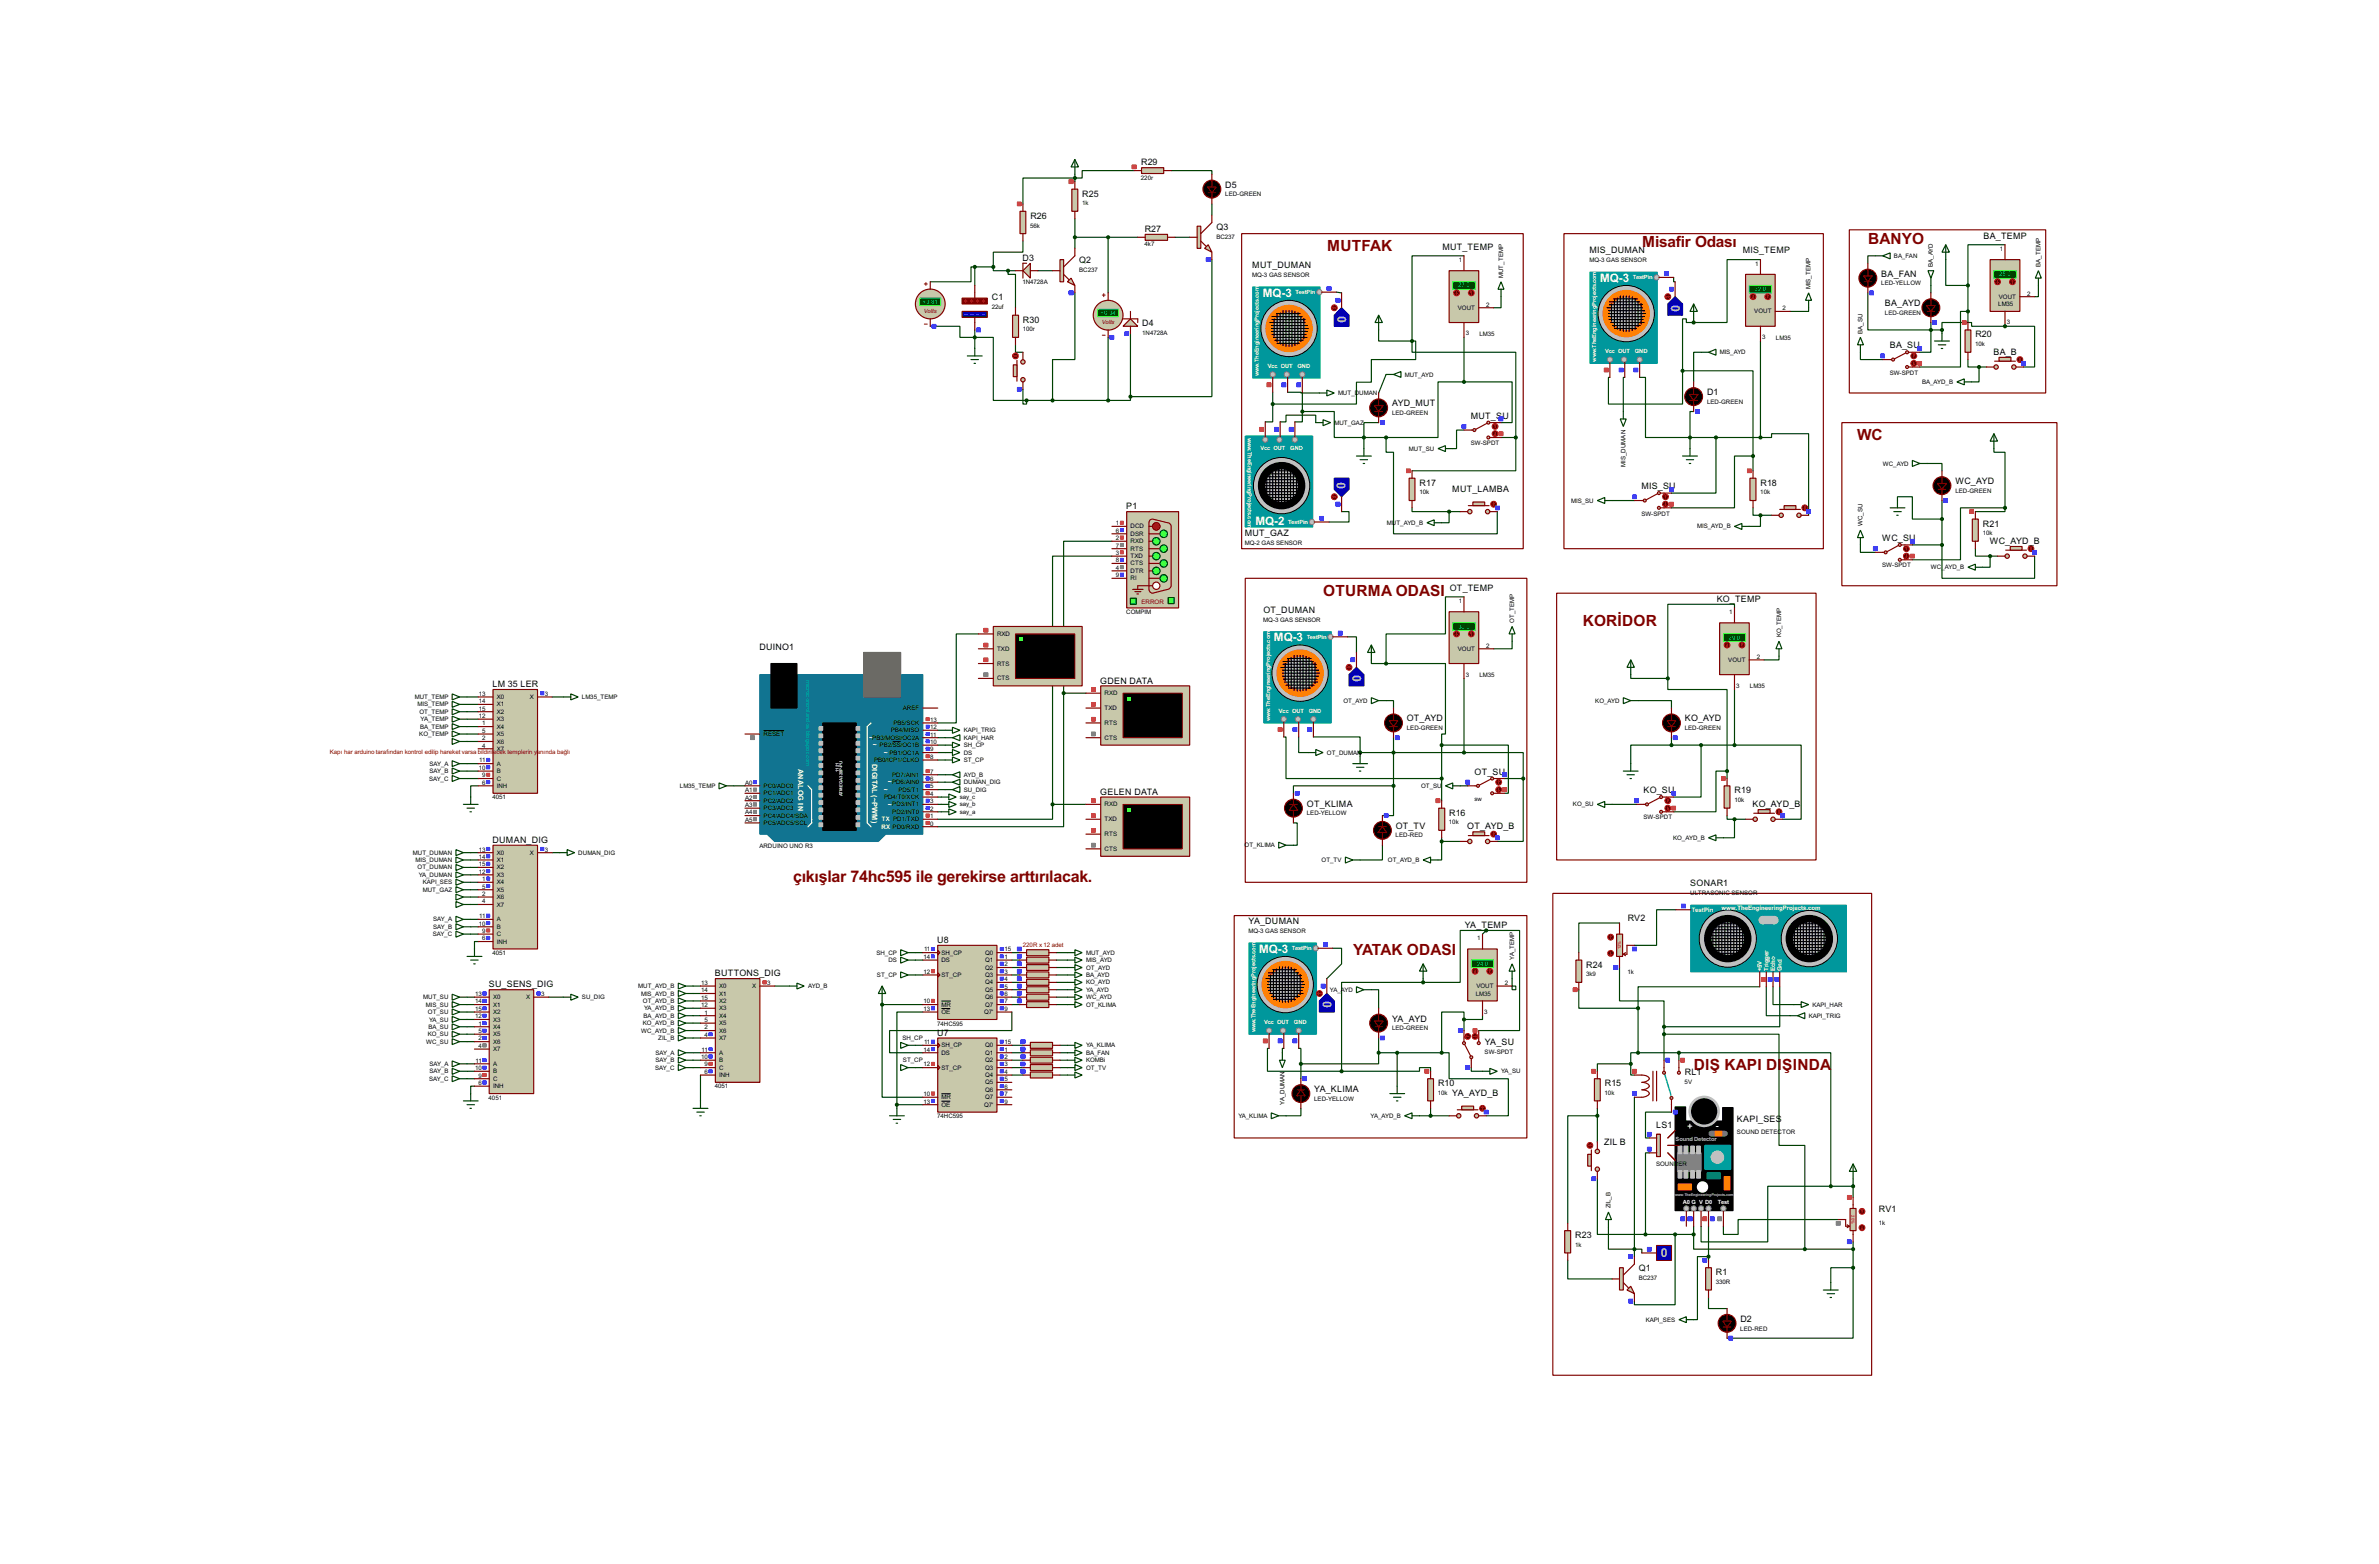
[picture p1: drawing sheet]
<svg xmlns="http://www.w3.org/2000/svg" width="815mm" height="536mm" viewBox="0 0 815 536" stroke-linecap="round" stroke-linejoin="round" font-family="sans-serif">
<defs><g id="words">
<text font-size="6.2" fill="#800000" x="271.8" y="302.2">çıkışlar 74hc595 ile gerekirse arttırılacak.</text>
<g font-size="5.9" fill="#800000">
<text x="640.2" y="83.5">BANYO</text>
<text x="454.8" y="86.1">MUTFAK</text>
<text x="562.7" y="84.8">Misafir Odası</text>
<text x="636.4" y="150.9">WC</text>
<text x="453.5" y="204.2">OTURMA ODASI</text>
<text x="542.4" y="214.4">KORİDOR</text>
<text x="463.7" y="327.4">YATAK ODASI</text>
<text x="580.5" y="366.8">DIŞ KAPI DI</text>
<text x="610.7" y="366.8">ŞINDA</text>
</g>
<g font-size="4.8" fill="#c0c0c0">
<text x="572.7" y="104.3" transform="rotate(90 572.7 104.3)">0</text>
<text x="458.4" y="108.1" transform="rotate(90 458.4 108.1)">0</text>
<text x="461.1" y="167.5" transform="rotate(-90 461.1 167.5)">0</text>
<text x="463.5" y="231.4" transform="rotate(90 463.5 231.4)">0</text>
<text x="453.4" y="343.1" transform="rotate(90 453.4 343.1)">0</text>
<text x="569.2" y="430.7">0</text>
</g>
<g font-size="4.5" fill="#fff">
<text x="432.7" y="101.6">MQ-3</text>
<text x="548.3" y="96.6">MQ-3</text>
<text x="430.2" y="179.9">MQ-2</text>
<text x="436.6" y="219.8">MQ-3</text>
<text x="431.5" y="326.5">MQ-3</text>
</g>
<g font-size="4.3" fill="#fff">
<text x="578.3" y="386.8">+</text>
<text x="588.1" y="386.8">-</text>
</g>
<g font-size="3.4">
<text x="391.1" y="56.6">R29</text>
<text x="419.9" y="64.3">D5</text>
<text x="370.9" y="67.3">R25</text>
<text x="353.1" y="74.9">R26</text>
<text x="392.3" y="79.5">R27</text>
<text x="416.9" y="78.8">Q3</text>
<text x="679.8" y="81.8">BA_TEMP</text>
<text x="350.4" y="89.4">D3</text>
<text x="494.3" y="85.6">MUT_TEMP</text>
<text x="544.7" y="86.8">MIS_DUMAN</text>
<text x="597.2" y="86.8">MIS_TEMP</text>
<text x="369.9" y="90.2">Q2</text>
<text x="429.2" y="91.8">MUT_DUMAN</text>
<text x="644.7" y="94.8">BA_FAN</text>
<text x="339.9" y="102.9">C1</text>
<text x="646" y="105">BA_AYD</text>
<text x="350.6" y="110.6">R30</text>
<text x="391.5" y="111.8">D4</text>
<text x="647.6" y="119.3">BA_SU</text>
<text x="677" y="115.6">R20</text>
<text x="683.2" y="121.7">BA_B</text>
<text x="585" y="135.4">D1</text>
<text x="477.1" y="139.2">AYD_MUT</text>
<text x="504.1" y="143.5">MUT_SU</text>
<text x="486.5" y="166.4">R17</text>
<text x="562.5" y="167.7">MIS_SU</text>
<text x="603.3" y="166.4">R18</text>
<text x="670.1" y="165.9">WC_AYD</text>
<text x="497.7" y="168.6">MUT_LAMBA</text>
<text x="386" y="174.5">P1</text>
<text x="426.6" y="183.7">MUT_GAZ</text>
<text x="645.1" y="185.4">WC_SU</text>
<text x="679.5" y="180.4">R21</text>
<text x="681.9" y="186.4">WC_AYD_B</text>
<text x="496.9" y="202.5">OT_TEMP</text>
<text x="433" y="210">OT_DUMAN</text>
<text x="588.3" y="206.3">KO_TEMP</text>
<text x="260.3" y="222.8">DUINO1</text>
<text x="168.8" y="235.5">LM 35 LER</text>
<text x="377.1" y="234.2">GDEN DATA</text>
<text x="482.1" y="247.2">OT_AYD</text>
<text x="577.4" y="247.2">KO_AYD</text>
<text x="505.4" y="265.4">OT_SU</text>
<text x="377.1" y="272.3">GELEN DATA</text>
<text x="563.3" y="271.8">KO_SU</text>
<text x="594.4" y="271.8">R19</text>
<text x="447.9" y="276.4">OT_KLIMA</text>
<text x="496.6" y="279.5">R16</text>
<text x="600.6" y="276.6">KO_AYD_B</text>
<text x="478.3" y="284">OT_TV</text>
<text x="502.8" y="284.2">OT_AYD_B</text>
<text x="168.8" y="288.8">DUMAN_DIG</text>
<text x="579.3" y="303.6">SONAR1</text>
<text x="427.9" y="316.7">YA_DUMAN</text>
<text x="557.8" y="315.5">RV2</text>
<text x="321.2" y="323.1">U8</text>
<text x="502" y="318">YA_TEMP</text>
<text x="245" y="334.5">BUTTONS_DIG</text>
<text x="543.6" y="331.5">R24</text>
<text x="167.5" y="338.3">SU_SENS_DIG</text>
<text x="477.1" y="350.1">YA_AYD</text>
<text x="321.2" y="354.9">U7</text>
<text x="508.8" y="358.2">YA_SU</text>
<text x="577.4" y="368.3">RL1</text>
<text x="450.4" y="374.2">YA_KLIMA</text>
<text x="492.8" y="372.2">R10</text>
<text x="497.7" y="375.7">YA_AYD_B</text>
<text x="550" y="372.2">R15</text>
<text x="567.6" y="386.6">LS1</text>
<text x="595.3" y="384.5">KAPI_SES</text>
<text x="549.7" y="392.5">ZIL B</text>
<text x="643.9" y="415.4">RV1</text>
<text x="539.8" y="424.2">R23</text>
<text x="561.6" y="435.7">Q1</text>
<text x="588.1" y="436.9">R1</text>
<text x="596.4" y="452.9">D2</text>
</g>
<g font-size="2.8" fill="#fff">
<text x="273.5" y="263.4" transform="rotate(90 273.5 263.4)">ANALOG IN</text>
<text x="298.9" y="261.7" transform="rotate(90 298.9 261.7)">DIGITAL (~PWM)</text>
</g>
<g font-size="2.7" fill="#fff">
<text x="297.9" y="253.5">~</text>
<text x="299.1" y="256.1">~</text>
<text x="302.9" y="258.6">~</text>
<text x="304.2" y="268.8">~</text>
<text x="302.9" y="271.3">~</text>
<text x="304.2" y="276.4">~</text>
</g>
<g font-size="2.4">
<text x="391" y="61.5">220r</text>
<text x="370.8" y="70.3">1k</text>
<text x="419.9" y="67.2">LED-GREEN</text>
<text x="353.1" y="78">56k</text>
<text x="416.8" y="81.8">BC237</text>
<text x="392.3" y="84.5">4k7</text>
<text x="499.9" y="89.8">1</text>
<text x="544.7" y="89.7">MQ-3 GAS SENSOR</text>
<text x="649" y="88.3">BA_FAN</text>
<text x="685.3" y="86">1</text>
<text x="369.8" y="93.1">BC237</text>
<text x="429.1" y="94.8">MQ-3 GAS SENSOR</text>
<text x="515.1" y="95.3" transform="rotate(-90 515.1 95.3)">MUT_TEMP</text>
<text x="601.5" y="91">1</text>
<text x="662.4" y="91.4" transform="rotate(-90 662.4 91.4)">BA_AYD</text>
<text x="699.3" y="91.4" transform="rotate(-90 699.3 91.4)">BA_TEMP</text>
<text x="350.4" y="97.4">1N4728A</text>
<text x="620.5" y="99.1" transform="rotate(-90 620.5 99.1)">MIS_TEMP</text>
<text x="644.7" y="97.8">LED-YELLOW</text>
<text x="694.7" y="101.2">2</text>
<text x="339.9" y="105.8">22uf</text>
<text x="499.6" y="106.2">VOUT</text>
<text x="509.3" y="105.1">2</text>
<text x="601.2" y="107.4">VOUT</text>
<text x="610.9" y="106.3">2</text>
<text x="645.9" y="107.9">LED-GREEN</text>
<text x="684.8" y="105">LM35</text>
<text x="685" y="102.3">VOUT</text>
<text x="350.5" y="113.5">100r</text>
<text x="687.8" y="111.2">3</text>
<text x="391.4" y="114.8">1N4728A</text>
<text x="502.3" y="115">3</text>
<text x="507" y="115.1">LM35</text>
<text x="603.9" y="116.3">3</text>
<text x="608.6" y="116.4">LM35</text>
<text x="638.3" y="114.3" transform="rotate(-90 638.3 114.3)">BA_SU</text>
<text x="676.9" y="118.5">10k</text>
<text x="589.3" y="121.4">MIS_AYD</text>
<text x="481.4" y="129">MUT_AYD</text>
<text x="647.6" y="128.4">SW-SPDT</text>
<text x="658.7" y="131.6">BA_AYD_B</text>
<text x="458.5" y="135.4">MUT_DUMAN</text>
<text x="477" y="142.2">LED-GREEN</text>
<text x="585" y="138.4">LED-GREEN</text>
<text x="457.3" y="145.5">MUT_GAZ</text>
<text x="482.8" y="154.4">MUT_SU</text>
<text x="504" y="152.5">SW-SPDT</text>
<text x="557" y="159.9" transform="rotate(-90 557 159.9)">MIS_DUMAN</text>
<text x="645.2" y="159.5">WC_AYD</text>
<text x="486.4" y="169.3">10k</text>
<text x="538.4" y="172.2">MIS_SU</text>
<text x="603.3" y="169.3">10k</text>
<text x="670.1" y="168.8">LED-GREEN</text>
<text x="382.4" y="179.9">1</text>
<text x="475.3" y="179.8">MUT_AYD_B</text>
<text x="562.5" y="176.7">SW-SPDT</text>
<text x="382.4" y="185.1">2</text>
<text x="382.4" y="182.5">6</text>
<text x="387.4" y="183.6">DSR</text>
<text x="387.4" y="181.1">DCD</text>
<text x="581.6" y="181.1">MIS_AYD_B</text>
<text x="638.3" y="180.3" transform="rotate(-90 638.3 180.3)">WC_SU</text>
<text x="679.5" y="183.4">10k</text>
<text x="382.4" y="190.1">3</text>
<text x="382.4" y="187.6">7</text>
<text x="387.4" y="191.3">TXD</text>
<text x="387.4" y="186.2">RXD</text>
<text x="387.4" y="188.7">RTS</text>
<text x="426.6" y="186.7">MQ-2 GAS SENSOR</text>
<text x="382.4" y="192.7">8</text>
<text x="382.4" y="195.2">4</text>
<text x="382.4" y="197.8">9</text>
<text x="387.4" y="193.8">CTS</text>
<text x="387.4" y="196.3">DTR</text>
<text x="645" y="194.4">SW-SPDT</text>
<text x="661.7" y="195.1">WC_AYD_B</text>
<text x="387.4" y="198.9">RI</text>
<text x="499.9" y="206.7">1</text>
<text x="385.9" y="210.4">COMPIM</text>
<text x="432.9" y="213">MQ-3 GAS SENSOR</text>
<text x="518.9" y="213.4" transform="rotate(-90 518.9 213.4)">OT_TEMP</text>
<text x="592.6" y="210.5">1</text>
<text x="341.7" y="217.9">RXD</text>
<text x="509.3" y="221.9">2</text>
<text x="610.4" y="218.4" transform="rotate(-90 610.4 218.4)">KO_TEMP</text>
<text x="341.7" y="223">TXD</text>
<text x="499.6" y="223">VOUT</text>
<text x="592.3" y="226.8">VOUT</text>
<text x="602" y="225.7">2</text>
<text x="341.7" y="228.1">RTS</text>
<text x="341.7" y="233.2">CTS</text>
<text x="502.3" y="231.8">3</text>
<text x="507" y="232">LM35</text>
<text x="142.1" y="239.5">MUT_TEMP</text>
<text x="164.1" y="238.4">13</text>
<text x="170.2" y="239.5">X0</text>
<text x="181.5" y="239.5">X</text>
<text x="186.7" y="238.4">3</text>
<text x="199.4" y="239.5">LM35_TEMP</text>
<text x="378.5" y="238.2">RXD</text>
<text x="595" y="235.6">3</text>
<text x="599.7" y="235.8">LM35</text>
<text x="143.1" y="242.1">MIS_TEMP</text>
<text x="143.7" y="244.6">OT_TEMP</text>
<text x="164.1" y="241">14</text>
<text x="164.1" y="243.5">15</text>
<text x="170.2" y="242.1">X1</text>
<text x="170.2" y="244.6">X2</text>
<text x="309.4" y="243.3">AREF</text>
<text x="378.5" y="243.3">TXD</text>
<text x="460.4" y="240.8">OT_AYD</text>
<text x="546.7" y="240.8">KO_AYD</text>
<text x="143.9" y="249.7">BA_TEMP</text>
<text x="144.1" y="247.1">YA_TEMP</text>
<text x="164.1" y="246">12</text>
<text x="165.3" y="248.6">1</text>
<text x="165.3" y="251.1">5</text>
<text x="170.2" y="247.1">X3</text>
<text x="170.2" y="249.7">X4</text>
<text x="305.2" y="250.9">PB4/MISO</text>
<text x="306.2" y="248.4">PB5/SCK</text>
<text x="318.8" y="249.8">12</text>
<text x="318.8" y="247.3">13</text>
<text x="330.3" y="250.9">KAPI_TRIG</text>
<text x="378.5" y="248.4">RTS</text>
<text x="482.1" y="250.2">LED-GREEN</text>
<text x="577.3" y="250.2">LED-GREEN</text>
<text x="143.7" y="252.2">KO_TEMP</text>
<text x="165.3" y="253.7">2</text>
<text x="165.3" y="256.2">4</text>
<text x="170.2" y="252.2">X5</text>
<text x="170.2" y="254.8">X6</text>
<text x="170.2" y="257.3">X7</text>
<text x="261.7" y="252.2">RESET</text>
<text x="298.9" y="253.5">PB3/MOSI/OC2A</text>
<text x="301.4" y="256">PB2/SS/OC1B</text>
<text x="318.8" y="257.5">9</text>
<text x="318.8" y="254.9">10</text>
<text x="318.8" y="252.4">11</text>
<text x="330.3" y="256">SH_CP</text>
<text x="330.3" y="253.5">KAPI_HAR</text>
<text x="378.5" y="253.5">CTS</text>
<text x="147.2" y="262.4">SAY_A</text>
<text x="164.1" y="263.8">10</text>
<text x="164.3" y="261.3">11</text>
<text x="170.2" y="262.4">A</text>
<text x="299.5" y="261.1">PB0/ICP1/CLKO</text>
<text x="304.8" y="258.6">PB1/OC1A</text>
<text x="318.8" y="260">8</text>
<text x="330.3" y="261.1">ST_CP</text>
<text x="330.3" y="258.6">DS</text>
<text x="454.7" y="258.6">OT_DUMAN</text>
<text x="147" y="267.5">SAY_C</text>
<text x="147.2" y="264.9">SAY_B</text>
<text x="165.3" y="266.4">9</text>
<text x="165.3" y="268.9">6</text>
<text x="170.2" y="264.9">B</text>
<text x="170.2" y="267.5">C</text>
<text x="170.2" y="270">INH</text>
<text x="233" y="270">LM35_TEMP</text>
<text x="255.3" y="268.9">A0</text>
<text x="261.7" y="270">PC0/ADC0</text>
<text x="305.7" y="268.7">PD6/AIN0</text>
<text x="305.7" y="266.2">PD7/AIN1</text>
<text x="318.8" y="267.6">6</text>
<text x="318.8" y="265.1">7</text>
<text x="330.3" y="268.7">DUMAN_DIG</text>
<text x="330.3" y="266.2">AYD_B</text>
<text x="487" y="270">OT_SU</text>
<text x="168.8" y="273.9">4051</text>
<text x="255.3" y="274">A2</text>
<text x="255.3" y="271.4">A1</text>
<text x="261.7" y="275.1">PC2/ADC2</text>
<text x="261.7" y="272.5">PC1/ADC1</text>
<text x="303" y="273.8">PD4/T0/XCK</text>
<text x="307.9" y="271.3">PD5/T1</text>
<text x="318.8" y="275.2">3</text>
<text x="318.8" y="272.7">4</text>
<text x="318.8" y="270.2">5</text>
<text x="329" y="273.8">say_c</text>
<text x="330.3" y="271.3">SU_DIG</text>
<text x="505.3" y="274.4">sw</text>
<text x="594.4" y="274.8">10k</text>
<text x="255.3" y="281.6">A5</text>
<text x="255.3" y="279.1">A4</text>
<text x="255.3" y="276.5">A3</text>
<text x="261.7" y="280.2">PC4/ADC4/SDA</text>
<text x="261.7" y="277.6">PC3/ADC3</text>
<text x="305.8" y="278.9">PD2/INT0</text>
<text x="305.8" y="276.3">PD3/INT1</text>
<text x="318.8" y="280.3">1</text>
<text x="318.8" y="277.8">2</text>
<text x="329" y="278.9">say_a</text>
<text x="329" y="276.3">say_b</text>
<text x="378.5" y="276.3">RXD</text>
<text x="378.5" y="281.4">TXD</text>
<text x="447.8" y="279.4">LED-YELLOW</text>
<text x="539" y="276.3">KO_SU</text>
<text x="563.2" y="280.8">SW-SPDT</text>
<text x="261.7" y="282.7">PC5/ADC5/SCL</text>
<text x="318.8" y="282.9">0</text>
<text x="378.5" y="286.5">RTS</text>
<text x="478.3" y="287">LED-RED</text>
<text x="496.6" y="282.4">10k</text>
<text x="573.4" y="287.8">KO_AYD_B</text>
<text x="141.5" y="292.9">MUT_DUMAN</text>
<text x="164.1" y="291.8">13</text>
<text x="170.2" y="292.9">X0</text>
<text x="181.5" y="292.9">X</text>
<text x="186.7" y="291.8">3</text>
<text x="198.2" y="292.9">DUMAN_DIG</text>
<text x="260.2" y="290.4">ARDUINO UNO R3</text>
<text x="378.5" y="291.6">CTS</text>
<text x="426.5" y="290.3">OT_KLIMA</text>
<text x="142.4" y="295.4">MIS_DUMAN</text>
<text x="143.1" y="297.9">OT_DUMAN</text>
<text x="164.1" y="294.3">14</text>
<text x="164.1" y="296.8">15</text>
<text x="164.1" y="299.4">12</text>
<text x="170.2" y="295.4">X1</text>
<text x="170.2" y="297.9">X2</text>
<text x="452.9" y="295.4">OT_TV</text>
<text x="475.6" y="295.4">OT_AYD_B</text>
<text x="143.5" y="300.5">YA_DUMAN</text>
<text x="144.9" y="303">KAPI_SES</text>
<text x="144.9" y="305.6">MUT_GAZ</text>
<text x="165.3" y="301.9">1</text>
<text x="165.3" y="304.5">5</text>
<text x="170.2" y="300.5">X3</text>
<text x="170.2" y="303">X4</text>
<text x="170.2" y="305.6">X5</text>
<text x="165.3" y="307">2</text>
<text x="165.3" y="309.5">4</text>
<text x="170.2" y="308.1">X6</text>
<text x="170.2" y="310.6">X7</text>
<text x="579.2" y="306.6">ULTRASONIC SENSOR</text>
<text x="148.4" y="315.7">SAY_A</text>
<text x="164.1" y="317.2">10</text>
<text x="164.3" y="314.6">11</text>
<text x="170.2" y="315.7">A</text>
<text x="148.3" y="320.8">SAY_C</text>
<text x="148.4" y="318.3">SAY_B</text>
<text x="165.3" y="319.7">9</text>
<text x="165.3" y="322.2">6</text>
<text x="170.2" y="318.3">B</text>
<text x="170.2" y="320.8">C</text>
<text x="170.2" y="323.3">INH</text>
<text x="427.8" y="319.6">MQ-3 GAS SENSOR</text>
<text x="506.3" y="322.2">1</text>
<text x="168.8" y="327.3">4051</text>
<text x="300.3" y="327.1">SH_CP</text>
<text x="304.4" y="329.7">DS</text>
<text x="316.5" y="328.6">14</text>
<text x="316.7" y="326">11</text>
<text x="322.6" y="327.1">SH_CP</text>
<text x="322.6" y="329.7">DS</text>
<text x="337.6" y="327.1">Q0</text>
<text x="337.6" y="329.7">Q1</text>
<text x="344.2" y="326">15</text>
<text x="344.2" y="328.6">1</text>
<text x="372.2" y="327.1">MUT_AYD</text>
<text x="372.2" y="329.7">MIS_AYD</text>
<text x="518.9" y="328.9" transform="rotate(-90 518.9 328.9)">YA_TEMP</text>
<text x="300.5" y="334.8">ST_CP</text>
<text x="316.5" y="333.7">12</text>
<text x="322.6" y="334.8">ST_CP</text>
<text x="337.6" y="332.2">Q2</text>
<text x="337.6" y="334.8">Q3</text>
<text x="344.2" y="331.1">2</text>
<text x="344.2" y="333.7">3</text>
<text x="372.2" y="332.2">OT_AYD</text>
<text x="372.2" y="334.8">BA_AYD</text>
<text x="543.6" y="334.5">3k9</text>
<text x="557.8" y="333.6">1k</text>
<text x="162.9" y="341.3">13</text>
<text x="185.5" y="341.3">3</text>
<text x="218.7" y="338.6">MUT_AYD_B</text>
<text x="219.7" y="341.1">MIS_AYD_B</text>
<text x="240.3" y="337.5">13</text>
<text x="240.3" y="340">14</text>
<text x="246.4" y="338.6">X0</text>
<text x="246.4" y="341.1">X1</text>
<text x="257.7" y="338.6">X</text>
<text x="262.9" y="337.5">3</text>
<text x="276.9" y="338.6">AYD_B</text>
<text x="337.6" y="337.3">Q4</text>
<text x="337.6" y="339.8">Q5</text>
<text x="344.2" y="336.2">4</text>
<text x="344.2" y="338.7">5</text>
<text x="344.2" y="341.3">6</text>
<text x="372.2" y="337.3">KO_AYD</text>
<text x="372.2" y="339.8">YA_AYD</text>
<text x="455.7" y="339.8">YA_AYD</text>
<text x="505.7" y="341.2">LM35</text>
<text x="505.9" y="338.6">VOUT</text>
<text x="515.7" y="337.5">2</text>
<text x="145" y="342.4">MUT_SU</text>
<text x="146" y="344.9">MIS_SU</text>
<text x="146.6" y="347.5">OT_SU</text>
<text x="162.9" y="343.8">14</text>
<text x="162.9" y="346.4">15</text>
<text x="169" y="342.4">X0</text>
<text x="169" y="344.9">X1</text>
<text x="169" y="347.5">X2</text>
<text x="180.3" y="342.4">X</text>
<text x="199.4" y="342.4">SU_DIG</text>
<text x="220.3" y="343.7">OT_AYD_B</text>
<text x="220.7" y="346.2">YA_AYD_B</text>
<text x="240.3" y="342.6">15</text>
<text x="240.3" y="345.1">12</text>
<text x="241.5" y="347.6">1</text>
<text x="246.4" y="343.7">X2</text>
<text x="246.4" y="346.2">X3</text>
<text x="316.5" y="343.8">10</text>
<text x="316.5" y="346.4">13</text>
<text x="322.6" y="344.9">MR</text>
<text x="322.6" y="347.5">OE</text>
<text x="337.2" y="347.5">Q7'</text>
<text x="337.6" y="342.4">Q6</text>
<text x="337.6" y="344.9">Q7</text>
<text x="344.2" y="343.8">7</text>
<text x="344.2" y="346.4">9</text>
<text x="372.2" y="342.4">WC_AYD</text>
<text x="372.2" y="344.9">OT_KLIMA</text>
<text x="508.7" y="347.4">3</text>
<text x="621.1" y="344.9">KAPI_HAR</text>
<text x="146.8" y="352.5">BA_SU</text>
<text x="147" y="350">YA_SU</text>
<text x="162.9" y="348.9">12</text>
<text x="164" y="351.4">1</text>
<text x="164" y="354">5</text>
<text x="169" y="350">X3</text>
<text x="169" y="352.5">X4</text>
<text x="219.7" y="353.8">WC_AYD_B</text>
<text x="220.3" y="351.3">KO_AYD_B</text>
<text x="220.5" y="348.7">BA_AYD_B</text>
<text x="241.5" y="350.2">5</text>
<text x="241.5" y="352.7">2</text>
<text x="246.4" y="348.7">X4</text>
<text x="246.4" y="351.3">X5</text>
<text x="246.4" y="353.8">X6</text>
<text x="321.2" y="351.4">74HC595</text>
<text x="477" y="353">LED-GREEN</text>
<text x="619.8" y="348.7">KAPI_TRIG</text>
<text x="146" y="357.6">WC_SU</text>
<text x="146.6" y="355.1">KO_SU</text>
<text x="164" y="356.5">2</text>
<text x="164" y="359.1">4</text>
<text x="169" y="355.1">X5</text>
<text x="169" y="357.6">X6</text>
<text x="225.6" y="356.4">ZIL_B</text>
<text x="241.5" y="355.3">4</text>
<text x="246.4" y="356.4">X7</text>
<text x="309.2" y="356.4">SH_CP</text>
<text x="316.7" y="357.8">11</text>
<text x="322.6" y="358.9">SH_CP</text>
<text x="337.6" y="358.9">Q0</text>
<text x="344.2" y="357.8">15</text>
<text x="372.2" y="358.9">YA_KLIMA</text>
<text x="147.2" y="365.2">SAY_A</text>
<text x="163" y="364.1">11</text>
<text x="169" y="360.2">X7</text>
<text x="169" y="365.2">A</text>
<text x="224.6" y="361.4">SAY_A</text>
<text x="224.6" y="364">SAY_B</text>
<text x="240.3" y="362.9">10</text>
<text x="240.5" y="360.3">11</text>
<text x="241.5" y="365.4">9</text>
<text x="246.4" y="361.4">A</text>
<text x="246.4" y="364">B</text>
<text x="309.4" y="364">ST_CP</text>
<text x="316.5" y="365.4">12</text>
<text x="316.5" y="360.3">14</text>
<text x="322.6" y="361.4">DS</text>
<text x="337.6" y="361.4">Q1</text>
<text x="337.6" y="364">Q2</text>
<text x="344.2" y="360.3">1</text>
<text x="344.2" y="362.9">2</text>
<text x="344.2" y="365.4">3</text>
<text x="372.2" y="361.4">BA_FAN</text>
<text x="372.2" y="364">KOMBi</text>
<text x="508.8" y="361.2">SW-SPDT</text>
<text x="147" y="370.3">SAY_C</text>
<text x="147.2" y="367.8">SAY_B</text>
<text x="162.9" y="366.7">10</text>
<text x="164" y="369.2">9</text>
<text x="164" y="371.8">6</text>
<text x="169" y="367.8">B</text>
<text x="169" y="370.3">C</text>
<text x="224.5" y="366.5">SAY_C</text>
<text x="241.5" y="368">6</text>
<text x="246.4" y="366.5">C</text>
<text x="246.4" y="369">INH</text>
<text x="322.6" y="366.5">ST_CP</text>
<text x="337.6" y="366.5">Q3</text>
<text x="337.6" y="369">Q4</text>
<text x="337.6" y="371.6">Q5</text>
<text x="344.2" y="368">4</text>
<text x="344.2" y="370.4">5</text>
<text x="372.2" y="366.5">OT_TV</text>
<text x="514.4" y="367.8">YA_SU</text>
<text x="577.3" y="371.3">5V</text>
<text x="167.5" y="376.8">4051</text>
<text x="169" y="372.9">INH</text>
<text x="245" y="373">4051</text>
<text x="316.5" y="375.6">10</text>
<text x="322.6" y="376.7">MR</text>
<text x="337.6" y="374.1">Q6</text>
<text x="337.6" y="376.7">Q7</text>
<text x="344.2" y="373">6</text>
<text x="344.2" y="375.6">7</text>
<text x="450.3" y="377.2">LED-YELLOW</text>
<text x="492.8" y="375.1">10k</text>
<text x="549.9" y="375.1">10k</text>
<text x="316.5" y="378.1">13</text>
<text x="321.2" y="383.1">74HC595</text>
<text x="322.6" y="379.2">OE</text>
<text x="337.2" y="379.2">Q7'</text>
<text x="344.2" y="378.1">9</text>
<text x="424.4" y="383">YA_KLIMA</text>
<text x="440.2" y="378.5" transform="rotate(-90 440.2 378.5)">YA_DUMAN</text>
<text x="469.7" y="383">YA_AYD_B</text>
<text x="595.2" y="388.7">SOUND DETECTOR</text>
<text x="567.5" y="399.7">SOUND</text>
<text x="575.2" y="399.7">ER</text>
<text x="551.9" y="414" transform="rotate(-90 551.9 414)">ZIL_B</text>
<text x="643.9" y="419.6">1k</text>
<text x="539.8" y="427.2">1k</text>
<text x="561.6" y="438.6">BC237</text>
<text x="588" y="439.9">330R</text>
<text x="564" y="452.9">KAPI_SES</text>
<text x="596.4" y="455.9">LED-RED</text>
</g>
<g font-size="2.4" fill="#0f0">
<text x="685.1" y="94.7">25.0</text>
<text x="499.7" y="98.5">27.0</text>
<text x="601.3" y="99.8">32.0</text>
<text x="316.2" y="104.1">+3.81</text>
<text x="377.2" y="107.9">+0.34</text>
<text x="499.7" y="215.4">30.0</text>
<text x="592.4" y="219.2">29.0</text>
<text x="506.1" y="331">24.0</text>
</g>
<g font-size="2.4" fill="#800000">
<text x="391.2" y="206.9">ERROR</text>
<text x="113.1" y="258.5">Kapı har arduino tarafından kontrol edilip hareket varsa bildiril</text>
<text x="169" y="258.5">ecek templerin yanında bağlı</text>
<text x="350.6" y="324.5">220R x 12 adet</text>
</g>
<g font-size="2.4" fill="#fff">
<text x="302.2" y="281.4">TX PD1/TXD</text>
<text x="302.1" y="284">RX PD0/RXD</text>
<text x="589.9" y="311.7">www.TheEngineeringProjects.com</text>
<text x="579.8" y="312.4">TestPin</text>
<text x="603.8" y="332.9" transform="rotate(-90 603.8 332.9)">+5V</text>
<text x="606" y="332.7" transform="rotate(-90 606 332.7)">Trigger</text>
<text x="608.3" y="332.7" transform="rotate(-90 608.3 332.7)">Echo</text>
<text x="610.6" y="332.8" transform="rotate(-90 610.6 332.8)">Gnd</text>
</g>
<g font-size="2.3" fill="#800000">
<text x="316.6" y="107.1">Volts</text>
<text x="377.6" y="110.9">Volts</text>
</g>
<g font-size="2.2" fill="#fff">
<text x="559.6" y="95.7">TestPin</text>
<text x="444" y="100.8">TestPin</text>
<text x="547.1" y="119.6" transform="rotate(-90 547.1 119.6)">.TheEngineeringProjects.com</text>
<text x="431.5" y="124.7" transform="rotate(-90 431.5 124.7)">.TheEngineeringProjects.com</text>
<text x="547.1" y="123.9" transform="rotate(-90 547.1 123.9)">w</text>
<text x="550" y="121.1">Vcc OUT</text>
<text x="560.3" y="121.1">GND</text>
<text x="431.5" y="129" transform="rotate(-90 431.5 129)">w</text>
<text x="434.5" y="126.2">Vcc OUT</text>
<text x="444.7" y="126.2">GND</text>
<text x="427.6" y="150" transform="rotate(90 427.6 150)">w</text>
<text x="427.6" y="154.3" transform="rotate(90 427.6 154.3)">.TheEngineeringProjects.com</text>
<text x="431.9" y="154.1">Vcc OUT</text>
<text x="442.2" y="154.1">GND</text>
<text x="441.5" y="179.5">TestPin</text>
<text x="447.8" y="218.9">TestPin</text>
<text x="435.3" y="242.8" transform="rotate(-90 435.3 242.8)">.TheEngineeringProjects.com</text>
<text x="438.3" y="244.3">Vcc OUT</text>
<text x="448.5" y="244.3">GND</text>
<text x="435.3" y="247.1" transform="rotate(-90 435.3 247.1)">w</text>
<text x="442.7" y="325.6">TestPin</text>
<text x="430.2" y="353.7" transform="rotate(-90 430.2 353.7)">w</text>
<text x="430.2" y="349.4" transform="rotate(-90 430.2 349.4)">.TheEngineeringProjects.com</text>
<text x="433.2" y="351">Vcc OUT</text>
<text x="443.4" y="351">GND</text>
<text x="576.7" y="412.7">A0 G V D0</text>
<text x="588.7" y="412.7">Test</text>
</g>
<text font-size="2.2" fill="#0085e8" x="276.2" y="232.9" transform="rotate(90 276.2 232.9)">microcontrolandos.blogspot.com</text>
<text font-size="2.2" fill="#c0c0c0" x="574.2" y="391.1">Sound Detector</text>
<g font-size="1.7" fill="#fff">
<text x="287.5" y="264.5" transform="rotate(-90 287.5 264.5)">1121</text>
<text x="288.8" y="272.8" transform="rotate(-90 288.8 272.8)">ATMEGA328P-PU</text>
</g>
<g font-size="1.6" fill="#c00000">
<text x="555.5" y="325.3" transform="rotate(-90 555.5 325.3)">12%</text>
<text x="634.5" y="416.4" transform="rotate(90 634.5 416.4)">20%</text>
</g>
<text font-size="1.5" fill="#c0c0c0" x="574.1" y="409.9">www.TheEngineeringProjects.com</text>
</g></defs>
<g fill="none" stroke="#004000" stroke-width=".4">
<path d="M501.7 87.7h-17.8v29.2M573.6 95.1v1.5h.5M603.3 89h-11.4v21.5h-11.5M458 100.1l1.8 .3M472.5 113.1v3.8h11.4M483.9 116.9v3.8h35.6v29.2M501.7 115.6v15.3M514.4 101.7v3.8h-2.5M580.4 110.5h-2.5v-1.2h-1.3v17.8M580.4 109.3v1.2M603.3 116.9v33M619.8 105.5v1.2h-6.3"/>
<path d="M640.1 100.4v12.7h21.6M661.7 113.1v7.6h-3.8M661.7 110.5v2.6M674.4 110.5v-3.8h-2.5v19.1h-14M687.1 111.8h10.2v14h-3.8M441.3 134.4l10.9 .3M475 128.3l-2.5 6.4M501.7 130.9h16.5v13.9h-3.8M501.7 130.9h-8.9v19h-17.8M556.8 129.3h-.5v11.7M561.9 129.3h2v20.6h15.3M576.6 127.1v11.4h-25.4v-9.2h.5"/>
<path d="M576.6 127.1h24.2v29.2M583 120.7h-2.6v10.2M438.7 144.6h2v-2.3h10.2v2.5M467.4 149.9v3.8M467.4 149.9h7.6M472.5 144.8h-5.1v5.1M475 149.9v5.1h2.6v27.9h35.5v-7.6M501.7 147.4h-2.5v6.3h-1.3M514.4 149.9h5.1M519.5 149.9v11.4h-35.6M579.2 149.9h24.1M579.2 149.9v3.8"/>
<path d="M580.4 141h-1.2v8.9M588.1 149.9v19.1h-15.3M600.8 156.3h-6.4v17.7h-21.6M600.8 156.3v5M603.3 149.9h3.8v-1.3h12.7v28M459.8 175.3h2.5v3.6h-6.8M483.9 174v1.3h12.7M496.6 175.3v3.8h-2.5M496.6 175.3h3.8M552.5 171.5h7.6M600.8 174v2.6h2.5M603.3 176.6v3.8h-3.8"/>
<path d="M603.3 176.6h3.8M381.1 185.5h-16.6v52M381.1 190.6h-20.4v85M501.7 204.5h-6.3v12.7h-20.4v10.2M518.2 219.8v2.5h-6.3M594.4 208.3v-1.2h-22.8v25.4M160.1 238.8h3.8M189.3 238.8h3.8M364.5 237.5v45.8h-43.1M364.5 237.5h7.7M470 226.1v1.3h5M475 227.4h20.4v24.1h-1.3v3.8"/>
<path d="M501.7 232.5v25.4M558.9 231.2v1.3h12.7M571.6 232.5v3.8h20.3v27.9M594.4 236.3v19M609.7 224.8v1.3h-5.1M160.1 241.4h3.8M160.1 243.9h3.8M160.1 246.4h3.8M160.1 249h3.8M160.1 251.5h3.8M160.1 254.1h3.8M321.4 257.9h2.5"/>
<path d="M321.4 255.3h2.5M440 252.5h.7v14.3h53.4M445.1 252.5v5.4h3.3M450.1 252.5h16v5.4M466.1 257.9h35.6M466.1 257.9v1.2M475 240.1h2.6v2.5M477.6 252.8v16.5M494.1 255.3h22.8v16.5h-1.2M494.1 255.3v19.1M501.7 257.9h20.3v8.9M561.4 240.1h11.4v2.5"/>
<path d="M572.8 255.3h-13.9v6.4M572.8 255.3h21.6M572.8 252.8v2.5M583 255.3v17.8h-9.4M594.4 255.3h22.9v25.4h-6.4M160.1 261.7h3.8M160.1 264.2h3.8M160.1 266.8h3.8M251.5 269.3h3.8M321.4 275.6h1.2M321.4 278.2h1.2M321.4 273.1h1.2"/>
<path d="M321.4 270.6h2.5M321.4 268h2.5M321.4 265.5h2.5M321.4 260.4h2.5M360.7 275.6v5.1h-39.3M360.7 275.6h11.5M477.6 269.3v10.2h-3.8M477.6 269.3h-34.3v2.5M500.4 269.3h2.6M515.7 266.8h6.3M522 266.8v21.5h-8.9M552.5 275.6h8.4"/>
<path d="M591.9 264.2h-3.8v14h-14.5M591.9 279.5v1.2h2.5M591.9 264.2v2.6M161.3 292.2h2.6M161.3 294.7h2.6M161.3 297.2h2.6M161.3 299.8h2.6M189.3 292.2h2.5M443.3 282h1.3v7.6h-1.3M473.8 289.6v5.1h-7.7M494.1 288.3v6.4h-1.3M494.1 287.1v1.2"/>
<path d="M494.1 288.3h6.3M594.4 280.7v6.4h-3.8M594.4 280.7h3.8M161.3 302.3h2.6M161.3 304.9h2.6M161.3 307.4h2.6M161.3 309.9h2.6M161.3 315h2.6M161.3 317.6h2.6M509.3 318.8h11.5v34.3h-14M509.3 318.8h-8.9v17.8h-12.7M509.3 318.8l-1.2 1.3"/>
<path d="M161.3 320.1h2.6M237.5 337.9h2.6M265.5 337.9h5.1M313.7 326.4h2.6M313.7 329h2.6M313.7 334.1h2.6M346.8 326.4h2.5M346.8 329h2.5M346.8 334.1h2.5M346.8 331.5h2.5M346.8 336.6h2.5M346.8 339.1h2.5"/>
<path d="M362 326.4h3.8M362 329h3.8M362 334.1h3.8M362 331.5h3.8M362 336.6h3.8M362 339.1h3.8M470 339.1h2.5v6.4M487.7 336.6h-27.9v30.5M487.7 335.3v1.3M518.2 335.3v3.8h1.3v-1.2h-1.3M160.1 341.7h2.5M160.1 344.2h2.5"/>
<path d="M160.1 346.8h2.5M160.1 349.3h2.5M160.1 351.8h2.5M160.1 354.4h2.5M160.1 356.9h2.5M188 341.7h5.1M237.5 340.4h2.6M237.5 343h2.6M237.5 345.5h2.6M237.5 348h2.6M237.5 350.6h2.6M237.5 353.1h2.6"/>
<path d="M237.5 355.7h2.6M313.7 358.2h2.6M346.8 346.8v6.3h-41.9v7.6h11.4M346.8 341.7h2.5M346.8 344.2h2.5M346.8 358.2h3.8M362 341.7h3.8M362 344.2h3.8M363.3 358.2h2.5M434.9 359.2h-.5v7.9h25.4M440 359.2h-.5v1.5M445.1 359.2h.7v5.3"/>
<path d="M472.5 355.7v5M501.7 349.3v-2.5h-7.6v13.9M501.7 349.3v3.8M508.1 348v1.3h-6.4M160.1 364.5h2.5M160.1 367.1h2.5M160.1 369.6h2.5M237.5 360.7h2.6M237.5 363.3h2.6M237.5 365.8h2.6M313.7 365.8h2.6M346.8 360.7h3.8"/>
<path d="M346.8 363.3h3.8M346.8 365.8h3.8M363.3 360.7h2.5M363.3 363.3h2.5M363.3 365.8h2.5M445.8 379.8v2.5h-5.1M445.8 364.5v5.1M459.8 367.1h26.7v-1.3h3.8v1.3M472.5 360.7v3.8h-26.7M472.5 360.7h21.6M478.8 360.7v11.5M490.3 379.8v2.5"/>
<path d="M494.1 360.7h2.5v8.9h20.3v12.7h-7.6M504.2 365.8v1.3h3.9M486.5 382.3h10.1M630 417.9h-34.3v5.1h-5.1v-2.8M635.1 406.5h-29.3v19h-22.8v-5.3M635.1 403.9v6.4M585.5 430.6h-3.8v21.6h-1.3M585.5 420.2v11.7M618.5 428h16.6M635.1 434.4h-7.7v5.1M635.1 434.4v24.1h-43.2M635.1 425.5v8.9"/>
<path d="M585.5 444.6v3.8h6.4"/>
</g>
<circle cx="687.1" cy="111.8" r=".2" fill="#004000"/>
<g fill="none" stroke="#004000" stroke-width=".4">
<path d="M368.4 59.7v2.6M388.7 58.5h-17.8v2.5h-20.3v8.9M401.4 58.5h13.9v1.2M368.4 75v10.1M415.3 69.9v3.8M334.1 91.5h-1.3v5.1h-14M334.1 91.5v6.3M334.1 91.5h6.3M340.4 91.5v1.3h5.1M345.5 92.8v1.2h2.5v11.5M345.5 92.8h2.5M350.6 82.6v3.8h-10.2v5.1"/>
<path d="M355.7 92.8h5M368.4 81.3h21.5M379.8 81.3v19.1M402.6 81.3h5.1M415.3 89v46.9h-27.9M642.7 87.7h-2.6v2.5M661.7 97.8v2.6M666.8 89v8.8h7.6M674.4 97.8v8.9M687.1 83.9h-12.7v13.9M698.6 97.8v3.9h-1.3M318.8 111.8h10.2v3.8h11.4v21.6h11.4"/>
<path d="M334.1 113.1v6.3M348 118.2v2.5h2.6M368.4 100.4v22.8h-7.7v14M379.8 115.6v21.6M387.4 114.4v21.5M483.9 116.9h1.3v6.3h-15.2v7.8h-5.1v7.5h-28.7M661.7 113.1h3.8M665.5 113.1v1.3M687.1 111.8h-11.4v-1.3h-10.2v2.6M350.6 133.4v5.1h1.2v-1.3M351.8 137.2h28M387.4 135.9v1.3h-7.6"/>
<path d="M436.2 138.5v6.1h-2.6M436.2 134.4v4.1M446.3 134.4v6.6M637.6 120.7v2.5h7.6M674.4 123.2v2.6h3.8M678.2 125.8v5.1h-2.5M678.2 125.8h2.6M446.3 141v3.6h-2.5M446.3 141h11v8.9h10.1M660.5 158.8h5v2.5M683.3 153.7v1.3h3.8v19M650.3 171.5v-1.3h5.1v7.7h10.1"/>
<path d="M665.5 171.5v15.2M687.1 174v1.3h-10.1M687.1 174h-15.2v17.8h-16.5M637.6 186.7v2.6h5.1M655.4 186.7h10.1M665.5 186.7v11.5h31.8v-7.6M677 188v2.6h5M682 190.6v3.8h-2.5M682 190.6h2.6M335.3 217.2h-7.6v30.5h-6.3M461.8 218.2h3.1v5.4M321.4 252.8h2.5"/>
<path d="M321.4 250.2h2.5M163.9 269.3h-2.6v3.8M555 316.3h-13.9v10.1M574.3 311.7h-6.6v12.2h-7.6M163.9 322.6h-1.3v2.6M456.7 324.9h3.1v5.4l-5.1 5M541.1 339.1v6.4h20.3M555 331.5v11.5h15.3v8.8M603.1 338.1h-41.7v7.4M605.3 338.1v9.9h8.2M607.6 338.1v6.1h7.1M609.9 338.1v13.7h-39.6"/>
<path d="M302.3 344.2v31.8h14M302.3 344.2h14M302.3 343v1.2M316.3 346.8h-8.9v31.7M561.4 345.5v15.2M570.3 354.4h39.4v38.1h8.8v35.5h-38.1v-5M570.3 351.8v11.5M162.6 372.2h-1.3v2.5M240.1 368.4v8.8M307.4 378.5v1.3M307.4 378.5h8.9M346.8 368.4h3.8"/>
<path d="M363.3 368.4h2.5M547.4 379.8v11.4M558.9 364.5v3.9h1.2M558.9 364.5h-11.5v2.6M560.1 376v54.6M561.4 360.7h-2.5v3.8M561.4 360.7h14M575.4 360.7h52v45.8M575.4 360.7v2.6M547.4 382.3h-10.1v36.9M565.2 395h-1.3v28M572.8 381.1h-8.9v8.8h1.3"/>
<path d="M547.4 403.9v19.1h16.5M537.3 431.9v6.3h15.2M551.2 420.4v7.6h11.5v1.3M563.9 423h16.5M574.1 423v24.1h-14v-1.3M580.4 420.2v2.8"/>
</g>
<path d="M262.9 285.8h40.7l-2.6 2.5h-35.5z" fill-rule="evenodd" fill="#117491" stroke="#117491" stroke-width=".4"/>
<path d="M260.4 231.2h55.9v54.6h-55.9z" fill="#117491" stroke="#117491" stroke-width=".4"/>
<path d="M296 223.6h12.7v15.2h-12.7z" fill="#686767" stroke="#686767" stroke-width=".4"/>
<path d="M264.2 227.4h8.9v15.2h-8.9zM282 247.7h11.4v36.8h-11.4z" fill="#000" stroke="#000" stroke-width=".4"/>
<path d="M298.5 247.7l-1.3 1.3v33l1.3 1.3M276.9 269.3l1.3 1.3v11.4l-1.3 1.3" fill="none" stroke="#fff" stroke-width=".4"/>
<g fill="#c0c0c0" stroke="#c0c0c0" stroke-width=".4">
<path d="M293.4 249h1.3v1.2h-1.3z"/>
<path d="M293.4 251.5h1.3v1.3h-1.3z"/>
<path d="M293.4 254.1h1.3v1.2h-1.3z"/>
<path d="M293.4 256.6h1.3v1.3h-1.3z"/>
<path d="M293.4 259.1h1.3v1.3h-1.3z"/>
<path d="M293.4 261.7h1.3v1.2h-1.3z"/>
<path d="M293.4 264.2h1.3v1.3h-1.3z"/>
<path d="M293.4 266.8h1.3v1.2h-1.3z"/>
<path d="M293.4 269.3h1.3v1.3h-1.3z"/>
<path d="M293.4 271.8h1.3v1.3h-1.3z"/>
<path d="M293.4 274.4h1.3v1.2h-1.3z"/>
<path d="M293.4 276.9h1.3v1.3h-1.3z"/>
<path d="M293.4 279.5h1.3v1.2h-1.3z"/>
<path d="M293.4 282h1.3v1.3h-1.3z"/>
<path d="M280.7 249h1.3v1.2h-1.3z"/>
<path d="M280.7 251.5h1.3v1.3h-1.3z"/>
<path d="M280.7 254.1h1.3v1.2h-1.3z"/>
<path d="M280.7 256.6h1.3v1.3h-1.3z"/>
<path d="M280.7 259.1h1.3v1.3h-1.3z"/>
<path d="M280.7 261.7h1.3v1.2h-1.3z"/>
<path d="M280.7 264.2h1.3v1.3h-1.3z"/>
<path d="M280.7 266.8h1.3v1.2h-1.3z"/>
<path d="M280.7 269.3h1.3v1.3h-1.3z"/>
<path d="M280.7 271.8h1.3v1.3h-1.3z"/>
<path d="M280.7 274.4h1.3v1.2h-1.3z"/>
<path d="M280.7 276.9h1.3v1.3h-1.3z"/>
<path d="M280.7 279.5h1.3v1.2h-1.3z"/>
<path d="M280.7 282h1.3v1.3h-1.3z"/>
</g>
<g fill="none" stroke="#800000" stroke-width=".4">
<path d="M255.3 251.5h5.1M316.3 257.9h5.1M316.3 255.3h5.1M316.3 252.8h5.1M316.3 250.2h5.1M316.3 247.7h5.1M316.3 242.6h5.1M255.3 279.5h5.1M255.3 276.9h5.1M255.3 274.4h5.1M255.3 271.8h5.1M255.3 269.3h5.1"/>
<path d="M316.3 278.2h5.1M316.3 275.6h5.1M316.3 273.1h5.1M316.3 270.6h5.1M316.3 268h5.1M316.3 265.5h5.1M316.3 260.4h5.1M255.3 282h5.1M316.3 283.3h5.1M316.3 280.7h5.1"/>
</g>
<path d="M261.7 250.3h7.1M305.9 254.1h2.8" fill="none" stroke="#000" stroke-width=".34"/>
<g fill="none" stroke="#ff4040" stroke-width=".34">
<path d="M317.4 258.6h1M317.4 258.7h1M317.4 258.8h1M317.4 258.9h1M317.4 259h1M317.4 259.1h1M317.4 259.2h1M317.4 259.3h1M317.4 259.4h1M317.4 259.5h1M317.4 259.6h1M317.4 245.9h1"/>
<path d="M317.4 246h1M317.4 246.1h1M317.4 246.2h1M317.4 246.3h1M317.4 246.4h1M317.4 246.5h1M317.4 246.6h1M317.4 246.7h1M317.4 246.8h1M317.4 246.9h1M317.4 278.9h1M317.4 279h1"/>
<path d="M317.4 279.1h1M317.4 279.2h1M317.4 279.3h1M317.4 279.4h1M317.4 279.5h1M317.4 279.6h1M317.4 279.7h1M317.4 279.8h1M317.4 279.9h1M317.4 280h1M317.4 271.3h1M317.4 271.4h1"/>
<path d="M317.4 271.5h1M317.4 271.6h1M317.4 271.7h1M317.4 271.8h1M317.4 271.9h1M317.4 272h1M317.4 272.1h1M317.4 272.2h1M317.4 272.3h1M317.4 263.7h1M317.4 263.8h1M317.4 263.9h1"/>
<path d="M317.4 264h1M317.4 264.1h1M317.4 264.2h1M317.4 264.3h1M317.4 264.4h1M317.4 264.5h1M317.4 264.6h1M317.4 264.7h1M317.4 281.5h1M317.4 281.6h1M317.4 281.7h1M317.4 281.8h1"/>
<path d="M317.4 281.9h1M317.4 282h1M317.4 282.1h1M317.4 282.2h1M317.4 282.3h1M317.4 282.4h1M317.4 282.5h1"/>
</g>
<g fill="none" stroke="#4040ff" stroke-width=".34">
<path d="M317.4 256.1h1M317.4 256.2h1M317.4 256.3h1M317.4 256.4h1M317.4 256.5h1M317.4 256.6h1M317.4 256.7h1M317.4 256.8h1M317.4 256.9h1M317.4 257h1M317.4 257.1h1M317.4 253.5h1"/>
<path d="M317.4 253.6h1M317.4 253.7h1M317.4 253.8h1M317.4 253.9h1M317.4 254h1M317.4 254.1h1M317.4 254.2h1M317.4 254.3h1M317.4 254.4h1M317.4 254.5h1M317.4 251h1M317.4 251.1h1"/>
<path d="M317.4 251.2h1M317.4 251.3h1M317.4 251.4h1M317.4 251.5h1M317.4 251.6h1M317.4 251.7h1M317.4 251.8h1M317.4 251.9h1M317.4 252h1M317.4 248.5h1M317.4 248.6h1M317.4 248.7h1"/>
<path d="M317.4 248.8h1M317.4 248.9h1M317.4 249h1M317.4 249.1h1M317.4 249.2h1M317.4 249.3h1M317.4 249.4h1M317.4 249.5h1M258.2 267.5h1.1M258.2 267.6h1.1M258.2 267.7h1.1M258.2 267.8h1.1"/>
<path d="M258.2 267.9h1.1M258.2 268h1.1M258.2 268.1h1.1M258.2 268.2h1.1M258.2 268.3h1.1M258.2 268.4h1.1M258.2 268.5h1.1M317.4 276.4h1M317.4 276.5h1M317.4 276.6h1M317.4 276.7h1M317.4 276.8h1"/>
<path d="M317.4 276.9h1M317.4 277h1M317.4 277.1h1M317.4 277.2h1M317.4 277.3h1M317.4 277.4h1M317.4 273.9h1M317.4 274h1M317.4 274.1h1M317.4 274.2h1M317.4 274.3h1M317.4 274.4h1"/>
<path d="M317.4 274.5h1M317.4 274.6h1M317.4 274.7h1M317.4 274.8h1M317.4 268.8h1M317.4 268.9h1M317.4 269h1M317.4 269.1h1M317.4 269.2h1M317.4 269.3h1M317.4 269.4h1M317.4 269.5h1"/>
<path d="M317.4 269.6h1M317.4 269.7h1M317.4 269.8h1M317.4 266.2h1M317.4 266.3h1M317.4 266.4h1M317.4 266.5h1M317.4 266.6h1M317.4 266.7h1M317.4 266.8h1M317.4 266.9h1M317.4 267h1"/>
<path d="M317.4 267.1h1M317.4 267.2h1"/>
</g>
<g fill="none" stroke="#808080" stroke-width=".34">
<path d="M257.2 252.1h1.3M257.2 252.2h1.3M257.2 252.3h1.3M257.2 252.4h1.3M257.2 252.5h1.3M257.2 252.6h1.3M257.2 252.7h1.3M257.2 252.8h1.3M257.2 252.9h1.3M257.2 253h1.3M257.2 253.1h1.3M257.2 253.2h1.3"/>
<path d="M257.2 253.3h1.3M257.2 253.4h1.3M258.2 277.7h1.1M258.2 277.8h1.1M258.2 277.9h1.1M258.2 278h1.1M258.2 278.1h1.1M258.2 278.2h1.1M258.2 278.3h1.1M258.2 278.4h1.1M258.2 278.5h1.1M258.2 278.6h1.1"/>
<path d="M258.2 275.1h1.1M258.2 275.2h1.1M258.2 275.3h1.1M258.2 275.4h1.1M258.2 275.5h1.1M258.2 275.6h1.1M258.2 275.7h1.1M258.2 275.8h1.1M258.2 275.9h1.1M258.2 276h1.1M258.2 276.1h1.1M258.2 272.6h1.1"/>
<path d="M258.2 272.7h1.1M258.2 272.8h1.1M258.2 272.9h1.1M258.2 273h1.1M258.2 273.1h1.1M258.2 273.2h1.1M258.2 273.3h1.1M258.2 273.4h1.1M258.2 273.5h1.1M258.2 273.6h1.1M258.2 270.1h1.1M258.2 270.2h1.1"/>
<path d="M258.2 270.3h1.1M258.2 270.4h1.1M258.2 270.5h1.1M258.2 270.6h1.1M258.2 270.7h1.1M258.2 270.8h1.1M258.2 270.9h1.1M258.2 271h1.1M258.2 271.1h1.1M258.2 280.2h1.1M258.2 280.3h1.1M258.2 280.4h1.1"/>
<path d="M258.2 280.5h1.1M258.2 280.6h1.1M258.2 280.7h1.1M258.2 280.8h1.1M258.2 280.9h1.1M258.2 281h1.1M258.2 281.1h1.1M258.2 281.2h1.1"/>
</g>
<path d="M377.2 235h30.5v20.3h-30.5z" fill="#c8c8aa" stroke="#800000" stroke-width=".4"/>
<path d="M384.9 237.5h20.3v15.3h-20.3z" fill="#000" stroke="#800000" stroke-width=".34"/>
<path d="M386.1 238.8h1.3v1.3h-1.3z" fill="#0f0"/>
<path d="M372.2 237.5h5M372.2 247.7h5M372.2 242.6h5M372.2 252.8h5" fill="none" stroke="#800000" stroke-width=".4"/>
<g fill="none" stroke="#ff4040" stroke-width=".34">
<path d="M374.1 235.6h1.2M374.1 235.7h1.2M374.1 235.8h1.2M374.1 235.9h1.2M374.1 236h1.2M374.1 236.1h1.2M374.1 236.2h1.2M374.1 236.3h1.2M374.1 236.4h1.2M374.1 236.5h1.2M374.1 236.6h1.2M374.1 236.7h1.2"/>
<path d="M374.1 236.8h1.2M374.1 236.9h1.2M374.1 245.8h1.2M374.1 245.9h1.2M374.1 246h1.2M374.1 246.1h1.2M374.1 246.2h1.2M374.1 246.3h1.2M374.1 246.4h1.2M374.1 246.5h1.2M374.1 246.6h1.2M374.1 246.7h1.2"/>
<path d="M374.1 246.8h1.2M374.1 246.9h1.2M374.1 247h1.2M374.1 247.1h1.2M374.1 240.7h1.2M374.1 240.8h1.2M374.1 240.9h1.2M374.1 241h1.2M374.1 241.1h1.2M374.1 241.2h1.2M374.1 241.3h1.2M374.1 241.4h1.2"/>
<path d="M374.1 241.5h1.2M374.1 241.6h1.2M374.1 241.7h1.2M374.1 241.8h1.2M374.1 241.9h1.2"/>
</g>
<g fill="none" stroke="#808080" stroke-width=".34">
<path d="M374.1 250.9h1.2M374.1 251h1.2M374.1 251.1h1.2M374.1 251.2h1.2M374.1 251.3h1.2M374.1 251.4h1.2M374.1 251.5h1.2M374.1 251.6h1.2M374.1 251.7h1.2M374.1 251.8h1.2M374.1 251.9h1.2M374.1 252h1.2"/>
<path d="M374.1 252.1h1.2"/>
</g>
<path d="M386.1 175.3h17.8v33h-17.8z" fill="#c8c8aa" stroke="#800000" stroke-width=".4"/>
<path d="M394 178.3l1-.4 5.4 1.3 .7 .4 .3 .8-.1 20.6-.9 .9-5.4 1.4-.8-.4-.4-.9v-22.9z" fill-rule="evenodd" fill="#c8c8aa" stroke="#800000" stroke-width=".4"/>
<g fill="none" stroke="#800000" stroke-width=".4">
<path d="M393.8 180.4h1.2M393.8 182.9h3.8M393.8 185.5h1.2M393.8 188h3.8M393.8 190.6h1.2M393.8 193.1h3.8M393.8 195.6h1.2M393.8 198.2h3.8M387.4 205h2v2.1h-2zM388.2 202h3.5M388.9 202.7h2.1M389.7 203.5h.5"/>
<path d="M395 200.7h-5.1v1.3M400.4 204.8h2v2h-2z"/>
<circle cx="396.2" cy="180.4" r="1.25"/>
<circle cx="396.2" cy="195.6" r="1.25"/>
<circle cx="396.2" cy="190.6" r="1.25"/>
<circle cx="396.2" cy="185.5" r="1.25"/>
<circle cx="398.8" cy="188" r="1.25"/>
<circle cx="398.8" cy="182.9" r="1.25"/>
<circle cx="398.8" cy="193.1" r="1.25"/>
<circle cx="398.8" cy="198.2" r="1.25"/>
</g>
<circle cx="396.2" cy="200.7" r="1.25" fill="#feffff" stroke="#800000" stroke-width=".4"/>
<g fill="#0f0" stroke="#008000" stroke-width=".4">
<circle cx="396.2" cy="190.6" r="1.25"/>
<circle cx="396.2" cy="185.5" r="1.25"/>
<circle cx="398.8" cy="193.1" r="1.25"/>
<circle cx="398.8" cy="188" r="1.25"/>
<circle cx="398.8" cy="182.9" r="1.25"/>
<circle cx="396.2" cy="195.6" r="1.25"/>
</g>
<circle cx="396.2" cy="180.4" r="1.25" fill="#f00" stroke="#800000" stroke-width=".4"/>
<circle cx="398.8" cy="198.2" r="1.25" fill="#0f0" stroke="#008000" stroke-width=".4"/>
<g fill="#0f0" stroke="#008000" stroke-width=".4">
<path d="M400.4 204.8h2v2h-2z"/>
<path d="M387.4 205h2v2.1h-2z"/>
</g>
<path d="M381.1 190.6h5M381.1 185.5h5M381.1 193.1h5M381.1 188h5M381.1 182.9h5M381.1 195.6h5M381.1 180.4h5M381.1 198.2h5" fill="none" stroke="#800000" stroke-width=".4"/>
<g fill="none" stroke="#ff4040" stroke-width=".34">
<path d="M384 178.6h1M384 178.7h1M384 178.8h1M384 178.9h1M384 179h1M384 179.1h1M384 179.2h1M384 179.3h1M384 179.4h1M384 179.5h1M384 179.6h1M384 188.8h1"/>
<path d="M384 188.9h1M384 189h1M384 189.1h1M384 189.2h1M384 189.3h1M384 189.4h1M384 189.5h1M384 189.6h1M384 189.7h1M384 189.8h1M384 183.7h1M384 183.8h1"/>
<path d="M384 183.9h1M384 184h1M384 184.1h1M384 184.2h1M384 184.3h1M384 184.4h1M384 184.5h1M384 184.6h1M384 184.7h1"/>
</g>
<g fill="none" stroke="#4040ff" stroke-width=".34">
<path d="M384 191.3h1M384 191.4h1M384 191.5h1M384 191.6h1M384 191.7h1M384 191.8h1M384 191.9h1M384 192h1M384 192.1h1M384 192.2h1M384 192.3h1M384 181.2h1"/>
<path d="M384 181.3h1M384 181.4h1M384 181.5h1M384 181.6h1M384 181.7h1M384 181.8h1M384 181.9h1M384 182h1M384 182.1h1M384 196.4h1M384 196.5h1M384 196.6h1"/>
<path d="M384 196.7h1M384 196.8h1M384 196.9h1M384 197h1M384 197.1h1M384 197.2h1M384 197.3h1M384 197.4h1"/>
</g>
<g fill="none" stroke="#808080" stroke-width=".34">
<path d="M384 186.2h1M384 186.3h1M384 186.4h1M384 186.5h1M384 186.6h1M384 186.7h1M384 186.8h1M384 186.9h1M384 187h1M384 187.1h1M384 187.2h1M384 187.3h1"/>
<path d="M384 193.9h1M384 194h1M384 194.1h1M384 194.2h1M384 194.3h1M384 194.4h1M384 194.5h1M384 194.6h1M384 194.7h1M384 194.8h1"/>
</g>
<path d="M377.2 273.1h30.5v20.3h-30.5z" fill="#c8c8aa" stroke="#800000" stroke-width=".4"/>
<path d="M384.9 275.6h20.3v15.3h-20.3z" fill="#000" stroke="#800000" stroke-width=".34"/>
<path d="M386.1 276.9h1.3v1.3h-1.3z" fill="#0f0"/>
<path d="M372.2 275.6h5M372.2 285.8h5M372.2 280.7h5M372.2 290.9h5M532.2 306.1h109.2v165.1h-109.2z" fill="none" stroke="#800000" stroke-width=".4"/>
<g fill="none" stroke="#ff4040" stroke-width=".34">
<path d="M374.1 273.7h1.2M374.1 273.8h1.2M374.1 273.9h1.2M374.1 274h1.2M374.1 274.1h1.2M374.1 274.2h1.2M374.1 274.3h1.2M374.1 274.4h1.2M374.1 274.5h1.2M374.1 274.6h1.2M374.1 274.7h1.2M374.1 274.8h1.2"/>
<path d="M374.1 274.9h1.2M374.1 275h1.2M374.1 278.8h1.2M374.1 278.9h1.2M374.1 279h1.2M374.1 279.1h1.2M374.1 279.2h1.2M374.1 279.3h1.2M374.1 279.4h1.2M374.1 279.5h1.2M374.1 279.6h1.2M374.1 279.7h1.2"/>
<path d="M374.1 279.8h1.2M374.1 279.9h1.2M374.1 280h1.2M374.1 283.9h1.2M374.1 284h1.2M374.1 284.1h1.2M374.1 284.2h1.2M374.1 284.3h1.2M374.1 284.4h1.2M374.1 284.5h1.2M374.1 284.6h1.2M374.1 284.7h1.2"/>
<path d="M374.1 284.8h1.2M374.1 284.9h1.2M374.1 285h1.2M374.1 285.1h1.2M374.1 280.1h1.2"/>
</g>
<g fill="none" stroke="#808080" stroke-width=".34">
<path d="M374.1 289h1.2M374.1 289.1h1.2M374.1 289.2h1.2M374.1 289.3h1.2M374.1 289.4h1.2M374.1 289.5h1.2M374.1 289.6h1.2M374.1 289.7h1.2M374.1 289.8h1.2M374.1 289.9h1.2M374.1 290h1.2M374.1 290.1h1.2"/>
<path d="M374.1 290.2h1.2"/>
</g>
<g fill="#c8c8aa" stroke="#800000" stroke-width=".4">
<circle cx="547.4" cy="394.5" r=".75"/>
<circle cx="547.4" cy="400.6" r=".75"/>
</g>
<path d="M545.4 394v7.1" fill="none" stroke="#800000" stroke-width=".4"/>
<path d="M544.1 395.5h1.3v4.1h-1.3z" fill="#c8c8aa" stroke="#800000" stroke-width=".4"/>
<path d="M547.4 391.2v2.6M547.4 401.4v2.5" fill="none" stroke="#800000" stroke-width=".4"/>
<circle cx="544.8" cy="392.5" r="1" fill="#400000" stroke="#f00" stroke-width=".34"/>
<path d="M544.4 392.5h1M544.4 392.5l.2 .2M544.6 392.2l-.2 .3M545.1 392.2l.3 .3M545.4 392.5l-.3 .2" fill="none" stroke="#f00" stroke-width=".34"/>
<g fill="none" stroke="#4040ff" stroke-width=".34">
<path d="M545.5 403.3h1.3M545.5 403.4h1.3M545.5 403.5h1.3M545.5 403.6h1.3M545.5 403.7h1.3M545.5 403.8h1.3M545.5 403.9h1.3M545.5 404h1.3M545.5 404.1h1.3M545.5 404.2h1.3M545.5 404.3h1.3M545.5 404.4h1.3"/>
<path d="M545.5 404.5h1.3"/>
</g>
<path d="M425.5 80.1h96.5v107.9h-96.5zM426.8 198.2h96.5v104.1h-96.5zM423 313.7h100.3v76.2h-100.3z" fill="none" stroke="#800000" stroke-width=".4"/>
<g fill="#c8c8aa" stroke="#800000" stroke-width=".4">
<circle cx="509.8" cy="175.3" r=".75"/>
<circle cx="503.7" cy="175.3" r=".75"/>
</g>
<path d="M503.2 173.3h7.1" fill="none" stroke="#800000" stroke-width=".4"/>
<path d="M504.8 172h4v1.3h-4z" fill="#c8c8aa" stroke="#800000" stroke-width=".4"/>
<path d="M500.4 175.3h2.6M510.6 175.3h2.5" fill="none" stroke="#800000" stroke-width=".4"/>
<circle cx="511.8" cy="172.8" r="1" fill="#400000" stroke="#f00" stroke-width=".34"/>
<path d="M511.6 173l.3 .3M511.9 172.3v1M511.9 172.3l-.3 .2M511.9 172.3l.2 .2M512.1 173l-.2 .3" fill="none" stroke="#f00" stroke-width=".34"/>
<g fill="none" stroke="#4040ff" stroke-width=".34">
<path d="M473.1 144.2h1.3M473.1 144.3h1.3M473.1 144.4h1.3M473.1 144.5h1.3M473.1 144.6h1.3M473.1 144.7h1.3M473.1 144.8h1.3M473.1 144.9h1.3M473.1 145h1.3M473.1 145.1h1.3M473.1 145.2h1.3M473.1 145.3h1.3"/>
<path d="M473.1 145.4h1.3M473.1 145.5h1.3M512.5 173.4h1.3M512.5 173.5h1.3M512.5 173.6h1.3M512.5 173.7h1.3M512.5 173.8h1.3M512.5 173.9h1.3M512.5 174h1.3M512.5 174.1h1.3M512.5 174.2h1.3M512.5 174.3h1.3"/>
<path d="M512.5 174.4h1.3M512.5 174.5h1.3M512.5 174.6h1.3M512.5 174.7h1.3"/>
</g>
<g fill="#000" stroke="#800000" stroke-width=".4">
<path d="M471 139h3l-1.5 2z"/>
<circle cx="472.4" cy="139.8" r="3.1"/>
</g>
<path d="M472.5 134.7v4.3M471.2 141h2.6M472.5 141v3.8" fill="none" stroke="#800000" stroke-width=".4"/>
<path d="M496.6 92.8h10.2v17.7h-10.2z" fill="#c8c8aa" stroke="#800000" stroke-width=".4"/>
<path d="M497.9 96.6h7.6v2.5h-7.6z" fill="#004000" stroke="#0f0" stroke-width=".34"/>
<path d="M501.7 87.7v5.1M501.7 110.5v5.1M506.8 105.5h5.1" fill="none" stroke="#800000" stroke-width=".4"/>
<circle cx="504.2" cy="100.4" r="1" fill="#400000" stroke="#f00" stroke-width=".34"/>
<path d="M504.2 99.9l-.2 .2M504.2 99.9l.3 .2M504.2 99.9v1" fill="none" stroke="#f00" stroke-width=".34"/>
<circle cx="499.1" cy="100.4" r="1" fill="#400000" stroke="#f00" stroke-width=".34"/>
<path d="M499.2 99.9v1M498.9 100.6l.3 .3M499.4 100.6l-.2 .3" fill="none" stroke="#f00" stroke-width=".34"/>
<path d="M426.8 149.4h23.1v31.2h-23.1z" fill="#00979c" stroke="#00979c" stroke-width=".4"/>
<circle cx="439.2" cy="166.4" r="9.7" fill="#c0c0c0" stroke="#000" stroke-width=".34"/>
<circle cx="439.2" cy="166.4" r="6.9" fill="#c0c0c0" stroke="#000" stroke-width="2.6"/>
<g fill="none" stroke="#000" stroke-width=".4">
<path d="M432.6 168.5h12.2M433.1 166.4h12.7M433.1 167.4h12.5M433.1 165.4h12.5M433.4 169.5h11.4M433.4 170.5h10.4M433.4 164.4h11.7M433.9 163.4h11.4M434.1 163.9v5.8M434.4 162.4h9.6M434.9 171.5h8.1M435.2 161.9v9.4"/>
<path d="M435.2 161.3h7.6M436.2 161.1v10.7M437.2 160.6v11.9M438.2 160.3v12.2M439.2 160.3v12.2M440.2 160.3v12.2M441.3 160.6v11.7M442.3 161.1v10.7M443.3 161.9v8.6M444.3 162.9v7.1"/>
</g>
<g fill="#c0c0c0" stroke="#808080" stroke-width=".34">
<circle cx="433.6" cy="150.7" r=".9"/>
<circle cx="438.4" cy="150.7" r=".9"/>
<circle cx="443.7" cy="150.7" r=".9"/>
<circle cx="449.6" cy="178.9" r=".9"/>
</g>
<path d="M433.6 144.6v5.1M438.7 144.6v5.1M443.8 144.6v5.1M450.4 178.9h5.1" fill="none" stroke="#800000" stroke-width=".4"/>
<g fill="none" stroke="#4040ff" stroke-width=".34">
<path d="M436.8 146.5h1.3M436.8 146.6h1.3M436.8 146.7h1.3M436.8 146.8h1.3M436.8 146.9h1.3M436.8 147h1.3M436.8 147.1h1.3M436.8 147.2h1.3M436.8 147.3h1.3M436.8 147.4h1.3M436.8 147.5h1.3M436.8 147.6h1.3"/>
<path d="M436.8 147.7h1.3M436.8 147.8h1.3M441.9 146.5h1.3M441.9 146.6h1.3M441.9 146.7h1.3M441.9 146.8h1.3M441.9 146.9h1.3M441.9 147h1.3M441.9 147.1h1.3M441.9 147.2h1.3M441.9 147.3h1.3M441.9 147.4h1.3"/>
<path d="M441.9 147.5h1.3M441.9 147.6h1.3M441.9 147.7h1.3M441.9 147.8h1.3M452.3 177h1.3M452.3 177.1h1.3M452.3 177.2h1.3M452.3 177.3h1.3M452.3 177.4h1.3M452.3 177.5h1.3M452.3 177.6h1.3M452.3 177.7h1.3"/>
<path d="M452.3 177.8h1.3M452.3 177.9h1.3M452.3 178h1.3M452.3 178.1h1.3M452.3 178.2h1.3"/>
</g>
<g fill="none" stroke="#ff4040" stroke-width=".34">
<path d="M431.7 146.5h1.3M431.7 146.6h1.3M431.7 146.7h1.3M431.7 146.8h1.3M431.7 146.9h1.3M431.7 147h1.3M431.7 147.1h1.3M431.7 147.2h1.3M431.7 147.3h1.3M431.7 147.4h1.3M431.7 147.5h1.3M431.7 147.6h1.3"/>
<path d="M431.7 147.7h1.3M431.7 147.8h1.3"/>
</g>
<path d="M429.3 98.4h23.1v31.2h-23.1z" fill="#00979c" stroke="#00979c" stroke-width=".4"/>
<circle cx="441.7" cy="112.6" r="9.7" fill="#c0c0c0" stroke="#000" stroke-width=".34"/>
<circle cx="441.7" cy="112.6" r="6.9" fill="#c0c0c0" stroke="#ff8000" stroke-width="2.6"/>
<g fill="none" stroke="#000" stroke-width=".4">
<path d="M435.2 110.5h12.1M435.7 112.6h12.7M435.7 111.6h12.4M435.7 113.6h12.4M435.9 109.5h11.4M435.9 108.5h10.4M435.9 114.6h11.7M436.4 115.6h11.5M436.7 109.3v5.8M436.9 116.6h9.7M437.4 107.5h8.2M437.7 107.8v9.3"/>
<path d="M437.7 117.7h7.6M438.7 107.2v10.7M439.7 106.5v11.9M440.7 106.5v12.2M441.8 106.5v12.2M442.8 106.5v12.2M443.8 106.7v11.7M444.8 107.2v10.7M445.8 108.5v8.6M446.8 109v7.1"/>
</g>
<g fill="#c0c0c0" stroke="#808080" stroke-width=".34">
<circle cx="436.1" cy="128.3" r=".9"/>
<circle cx="440.9" cy="128.3" r=".9"/>
<circle cx="446.3" cy="128.3" r=".9"/>
<circle cx="452.1" cy="100.1" r=".9"/>
</g>
<path d="M452.9 100.1h5.1M436.2 129.3v5.1M441.3 129.3v5.1M446.3 129.3v5.1" fill="none" stroke="#800000" stroke-width=".4"/>
<g fill="none" stroke="#4040ff" stroke-width=".34">
<path d="M454.8 98.2h1.3M454.8 98.3h1.3M454.8 98.4h1.3M454.8 98.5h1.3M454.8 98.6h1.3M454.8 98.7h1.3M454.8 98.8h1.3M454.8 98.9h1.3M454.8 99h1.3M454.8 99.1h1.3M454.8 99.2h1.3M454.8 99.3h1.3"/>
<path d="M454.8 99.4h1.3M454.8 99.5h1.3M439.3 131.2h1.3M439.3 131.3h1.3M439.3 131.4h1.3M439.3 131.5h1.3M439.3 131.6h1.3M439.3 131.7h1.3M439.3 131.8h1.3M439.3 131.9h1.3M439.3 132h1.3M439.3 132.1h1.3"/>
<path d="M439.3 132.2h1.3M439.3 132.3h1.3M439.3 132.4h1.3M439.3 132.5h1.3M444.4 131.2h1.3M444.4 131.3h1.3M444.4 131.4h1.3M444.4 131.5h1.3M444.4 131.6h1.3M444.4 131.7h1.3M444.4 131.8h1.3M444.4 131.9h1.3"/>
<path d="M444.4 132h1.3M444.4 132.1h1.3M444.4 132.2h1.3M444.4 132.3h1.3M444.4 132.4h1.3M444.4 132.5h1.3"/>
</g>
<g fill="none" stroke="#ff4040" stroke-width=".34">
<path d="M434.3 131.2h1.2M434.3 131.3h1.2M434.3 131.4h1.2M434.3 131.5h1.2M434.3 131.6h1.2M434.3 131.7h1.2M434.3 131.8h1.2M434.3 131.9h1.2M434.3 132h1.2M434.3 132.1h1.2M434.3 132.2h1.2M434.3 132.3h1.2"/>
<path d="M434.3 132.4h1.2M434.3 132.5h1.2"/>
</g>
<path d="M433.1 216.5h23.1v31.2h-23.1z" fill="#00979c" stroke="#00979c" stroke-width=".4"/>
<circle cx="445.5" cy="230.7" r="9.7" fill="#c0c0c0" stroke="#000" stroke-width=".34"/>
<circle cx="445.5" cy="230.7" r="6.9" fill="#c0c0c0" stroke="#ff8000" stroke-width="2.6"/>
<g fill="none" stroke="#000" stroke-width=".4">
<path d="M439 228.7h12.2M439.5 230.7h12.7M439.5 229.7h12.4M439.5 231.7h12.4M439.7 227.6h11.5M439.7 226.6h10.4M439.7 232.7h11.7M440.2 233.7h11.5M440.5 227.4v5.8M440.7 234.8h9.7M441.3 225.6h8.1M441.5 225.9v9.4"/>
<path d="M441.5 235.8h7.6M442.5 225.4v10.6M443.5 224.6v11.9M444.6 224.6v12.2M445.6 224.6v12.2M446.6 224.6v12.2M447.6 224.8v11.7M448.6 225.4v10.6M449.6 226.6v8.7M450.7 227.1v7.1"/>
</g>
<g fill="#c0c0c0" stroke="#808080" stroke-width=".34">
<circle cx="439.9" cy="246.4" r=".9"/>
<circle cx="444.8" cy="246.4" r=".9"/>
<circle cx="450.1" cy="246.4" r=".9"/>
<circle cx="455.9" cy="218.2" r=".9"/>
</g>
<path d="M456.7 218.2h5.1M440 247.5v5M445.1 247.5v5M450.1 247.5v5" fill="none" stroke="#800000" stroke-width=".4"/>
<g fill="none" stroke="#4040ff" stroke-width=".34">
<path d="M458.7 216.3h1.2M458.7 216.4h1.2M458.7 216.5h1.2M458.7 216.6h1.2M458.7 216.7h1.2M458.7 216.8h1.2M458.7 216.9h1.2M458.7 217h1.2M458.7 217.1h1.2M458.7 217.2h1.2M458.7 217.3h1.2M458.7 217.4h1.2"/>
<path d="M458.7 217.5h1.2M458.7 217.6h1.2M443.2 249.4h1.2M443.2 249.5h1.2M443.2 249.6h1.2M443.2 249.7h1.2M443.2 249.8h1.2M443.2 249.9h1.2M443.2 250h1.2M443.2 250.1h1.2M443.2 250.2h1.2M443.2 250.3h1.2"/>
<path d="M443.2 250.4h1.2M443.2 250.5h1.2M443.2 250.6h1.2M448.2 249.4h1.3M448.2 249.5h1.3M448.2 249.6h1.3M448.2 249.7h1.3M448.2 249.8h1.3M448.2 249.9h1.3M448.2 250h1.3M448.2 250.1h1.3M448.2 250.2h1.3"/>
<path d="M448.2 250.3h1.3M448.2 250.4h1.3M448.2 250.5h1.3M448.2 250.6h1.3"/>
</g>
<g fill="none" stroke="#ff4040" stroke-width=".34">
<path d="M438.1 249.4h1.2M438.1 249.5h1.2M438.1 249.6h1.2M438.1 249.7h1.2M438.1 249.8h1.2M438.1 249.9h1.2M438.1 250h1.2M438.1 250.1h1.2M438.1 250.2h1.2M438.1 250.3h1.2M438.1 250.4h1.2M438.1 250.5h1.2"/>
<path d="M438.1 250.6h1.2"/>
</g>
<path d="M496.6 209.6h10.2v17.8h-10.2z" fill="#c8c8aa" stroke="#800000" stroke-width=".4"/>
<path d="M497.9 213.4h7.6v2.6h-7.6z" fill="#004000" stroke="#0f0" stroke-width=".34"/>
<path d="M501.7 204.5v5.1M501.7 227.4v5.1M506.8 222.3h5.1" fill="none" stroke="#800000" stroke-width=".4"/>
<circle cx="504.2" cy="217.2" r="1" fill="#400000" stroke="#f00" stroke-width=".34"/>
<path d="M504.2 216.7l-.2 .3M504.2 216.7l.3 .3M504.2 216.7v1" fill="none" stroke="#f00" stroke-width=".34"/>
<circle cx="499.1" cy="217.2" r="1" fill="#400000" stroke="#f00" stroke-width=".34"/>
<path d="M498.9 217.5l.3 .2M499.2 216.7v1M499.4 217.5l-.2 .2" fill="none" stroke="#f00" stroke-width=".34"/>
<g fill="#000" stroke="#800000" stroke-width=".4">
<path d="M476.1 246.9h3l-1.5 2.1z"/>
<circle cx="477.5" cy="247.7" r="3.1"/>
</g>
<path d="M476.3 249h2.5M477.6 242.6v4.3M477.6 249v3.8" fill="none" stroke="#800000" stroke-width=".4"/>
<g fill="none" stroke="#4040ff" stroke-width=".34">
<path d="M478.2 252.1h1.3M478.2 252.2h1.3M478.2 252.3h1.3M478.2 252.4h1.3M478.2 252.5h1.3M478.2 252.6h1.3M478.2 252.7h1.3M478.2 252.8h1.3M478.2 252.9h1.3M478.2 253h1.3M478.2 253.1h1.3M478.2 253.2h1.3"/>
<path d="M478.2 253.3h1.3M478.2 253.4h1.3"/>
</g>
<g fill="#c8c8aa" stroke="#800000" stroke-width=".4">
<circle cx="509.8" cy="288.3" r=".75"/>
<circle cx="503.7" cy="288.3" r=".75"/>
</g>
<path d="M503.2 286.3h7.1" fill="none" stroke="#800000" stroke-width=".4"/>
<path d="M504.8 285h4v1.3h-4z" fill="#c8c8aa" stroke="#800000" stroke-width=".4"/>
<path d="M500.4 288.3h2.6M510.6 288.3h2.5" fill="none" stroke="#800000" stroke-width=".4"/>
<circle cx="511.8" cy="285.8" r="1" fill="#400000" stroke="#f00" stroke-width=".34"/>
<path d="M511.6 286.1l.3 .2M511.9 285.3v1M511.9 285.3l-.3 .3M511.9 285.3l.2 .3M512.1 286.1l-.2 .2" fill="none" stroke="#f00" stroke-width=".34"/>
<g fill="none" stroke="#4040ff" stroke-width=".34">
<path d="M512.5 286.4h1.3M512.5 286.5h1.3M512.5 286.6h1.3M512.5 286.7h1.3M512.5 286.8h1.3M512.5 286.9h1.3M512.5 287h1.3M512.5 287.1h1.3M512.5 287.2h1.3M512.5 287.3h1.3M512.5 287.4h1.3M512.5 287.5h1.3"/>
<path d="M512.5 287.6h1.3M512.5 287.7h1.3"/>
</g>
<path d="M428 323.1h23.2v31.3h-23.2z" fill="#00979c" stroke="#00979c" stroke-width=".4"/>
<circle cx="440.4" cy="337.4" r="9.7" fill="#c0c0c0" stroke="#000" stroke-width=".34"/>
<circle cx="440.4" cy="337.4" r="6.9" fill="#c0c0c0" stroke="#ff8000" stroke-width="2.6"/>
<g fill="none" stroke="#000" stroke-width=".4">
<path d="M433.9 335.3h12.2M434.4 337.4h12.7M434.4 336.4h12.4M434.4 338.4h12.4M434.6 334.3h11.5M434.6 333.3h10.5M434.6 339.4h11.7M435.4 334.1v5.8M436.2 332.3h8.1M436.4 332.5v9.4M437.4 332v10.7M438.5 331.3v11.9"/>
<path d="M439.5 331.3v12.2M440.5 331.3v12.2M441.5 331.3v12.2M442.5 331.5v11.7M443.5 332v10.7M444.6 333.3v8.6M445.6 333.8v7.1M435.2 340.4h11.4M435.7 341.4h9.6M436.4 342.4h7.6"/>
</g>
<g fill="#c0c0c0" stroke="#808080" stroke-width=".34">
<circle cx="434.9" cy="353.1" r=".9"/>
<circle cx="439.7" cy="353.1" r=".9"/>
<circle cx="445" cy="353.1" r=".9"/>
<circle cx="450.9" cy="324.9" r=".9"/>
</g>
<path d="M451.7 324.9h5M434.9 354.1v5.1M440 354.1v5.1M445.1 354.1v5.1" fill="none" stroke="#800000" stroke-width=".4"/>
<g fill="none" stroke="#4040ff" stroke-width=".34">
<path d="M453.6 323h1.2M453.6 323.1h1.2M453.6 323.2h1.2M453.6 323.3h1.2M453.6 323.4h1.2M453.6 323.5h1.2M453.6 323.6h1.2M453.6 323.7h1.2M453.6 323.8h1.2M453.6 323.9h1.2M453.6 324h1.2M453.6 324.1h1.2"/>
<path d="M453.6 324.2h1.2M453.6 324.3h1.2M438.1 356h1.2M438.1 356.1h1.2M438.1 356.2h1.2M438.1 356.3h1.2M438.1 356.4h1.2M438.1 356.5h1.2M438.1 356.6h1.2M438.1 356.7h1.2M438.1 356.8h1.2M438.1 356.9h1.2"/>
<path d="M438.1 357h1.2M438.1 357.1h1.2M438.1 357.2h1.2M438.1 357.3h1.2M443.2 356h1.2M443.2 356.1h1.2M443.2 356.2h1.2M443.2 356.3h1.2M443.2 356.4h1.2M443.2 356.5h1.2M443.2 356.6h1.2M443.2 356.7h1.2"/>
<path d="M443.2 356.8h1.2M443.2 356.9h1.2M443.2 357h1.2M443.2 357.1h1.2M443.2 357.2h1.2M443.2 357.3h1.2"/>
</g>
<g fill="none" stroke="#ff4040" stroke-width=".34">
<path d="M433 356h1.3M433 356.1h1.3M433 356.2h1.3M433 356.3h1.3M433 356.4h1.3M433 356.5h1.3M433 356.6h1.3M433 356.7h1.3M433 356.8h1.3M433 356.9h1.3M433 357h1.3M433 357.1h1.3"/>
<path d="M433 357.2h1.3M433 357.3h1.3"/>
</g>
<path d="M503 325.2h10.1v17.8h-10.1z" fill="#c8c8aa" stroke="#800000" stroke-width=".4"/>
<path d="M504.2 329h7.7v2.5h-7.7z" fill="#004000" stroke="#0f0" stroke-width=".34"/>
<path d="M508.1 320.1v5.1M513.1 337.9h5.1M508.1 343v5" fill="none" stroke="#800000" stroke-width=".4"/>
<circle cx="510.5" cy="332.8" r="1" fill="#400000" stroke="#f00" stroke-width=".34"/>
<path d="M510.6 332.3l-.3 .2M510.6 332.3l.2 .2M510.6 332.3v1" fill="none" stroke="#f00" stroke-width=".34"/>
<circle cx="505.5" cy="332.8" r="1" fill="#400000" stroke="#f00" stroke-width=".34"/>
<path d="M505.3 333l.2 .3M505.5 332.3v1M505.8 333l-.3 .3" fill="none" stroke="#f00" stroke-width=".34"/>
<g fill="#000" stroke="#800000" stroke-width=".4">
<path d="M471 349.8h3l-1.5 2z"/>
<circle cx="472.4" cy="350.6" r="3.1"/>
</g>
<path d="M471.2 351.8h2.6M472.5 345.5v4.3M472.5 351.8v3.9" fill="none" stroke="#800000" stroke-width=".4"/>
<g fill="none" stroke="#4040ff" stroke-width=".34">
<path d="M473.1 355h1.3M473.1 355.1h1.3M473.1 355.2h1.3M473.1 355.3h1.3M473.1 355.4h1.3M473.1 355.5h1.3M473.1 355.6h1.3M473.1 355.7h1.3M473.1 355.8h1.3M473.1 355.9h1.3M473.1 356h1.3M473.1 356.1h1.3"/>
<path d="M473.1 356.2h1.3"/>
</g>
<g fill="#c8c8aa" stroke="#800000" stroke-width=".4">
<circle cx="506" cy="382.3" r=".75"/>
<circle cx="499.9" cy="382.3" r=".75"/>
</g>
<path d="M499.4 380.3h7.1" fill="none" stroke="#800000" stroke-width=".4"/>
<path d="M500.9 379h4.1v1.3h-4.1z" fill="#c8c8aa" stroke="#800000" stroke-width=".4"/>
<path d="M496.6 382.3h2.6M506.8 382.3h2.5" fill="none" stroke="#800000" stroke-width=".4"/>
<circle cx="508" cy="379.8" r="1" fill="#400000" stroke="#f00" stroke-width=".34"/>
<path d="M508.1 379.3v1M508.1 379.3l-.3 .2M508.1 379.3l.2 .2M507.8 380l.3 .3M508.3 380l-.2 .3" fill="none" stroke="#f00" stroke-width=".34"/>
<g fill="none" stroke="#4040ff" stroke-width=".34">
<path d="M474.4 278.8h1.3M474.4 278.9h1.3M474.4 279h1.3M474.4 279.1h1.3M474.4 279.2h1.3M474.4 279.3h1.3M474.4 279.4h1.3M474.4 279.5h1.3M474.4 279.6h1.3M474.4 279.7h1.3M474.4 279.8h1.3M474.4 279.9h1.3"/>
<path d="M474.4 280h1.3M474.4 280.1h1.3M508.7 380.4h1.3M508.7 380.5h1.3M508.7 380.6h1.3M508.7 380.7h1.3M508.7 380.8h1.3M508.7 380.9h1.3M508.7 381h1.3M508.7 381.1h1.3M508.7 381.2h1.3M508.7 381.3h1.3"/>
<path d="M508.7 381.4h1.3M508.7 381.5h1.3M508.7 381.6h1.3M508.7 381.7h1.3"/>
</g>
<g fill="#000" stroke="#800000" stroke-width=".4">
<path d="M473.8 283.3l1.5 2h-3.1z"/>
<circle cx="473.7" cy="284.5" r="3.1"/>
</g>
<path d="M536 80.1h88.9v107.9h-88.9zM473.8 279.5v3.8M472.5 283.3h2.5M473.8 285.3v4.3" fill="none" stroke="#800000" stroke-width=".4"/>
<path d="M544.9 93.3h23.1v31.2h-23.1z" fill="#00979c" stroke="#00979c" stroke-width=".4"/>
<circle cx="557.3" cy="107.5" r="9.7" fill="#c0c0c0" stroke="#000" stroke-width=".34"/>
<circle cx="557.3" cy="107.5" r="6.9" fill="#c0c0c0" stroke="#ff8000" stroke-width="2.6"/>
<g fill="none" stroke="#000" stroke-width=".4">
<path d="M550.7 105.5h12.2M551.2 107.5h12.7M551.2 106.5h12.5M551.2 108.5h12.5M551.5 104.4h11.4M551.5 103.4h10.4M551.5 109.5h11.7M552 110.5h11.4M552.3 104.2v5.8M552.5 111.6h9.7M553 102.4h8.1M553.3 102.7v9.4"/>
<path d="M553.3 112.6h7.6M554.3 102.2v10.6M555.3 101.4v11.9M556.3 101.4v12.2M557.3 101.4v12.2M558.3 101.4v12.2M559.4 101.7v11.6M560.4 102.2v10.6M561.4 103.4v8.7M562.4 103.9v7.2"/>
</g>
<g fill="#c0c0c0" stroke="#808080" stroke-width=".34">
<circle cx="551.7" cy="123.2" r=".9"/>
<circle cx="556.5" cy="123.2" r=".9"/>
<circle cx="561.9" cy="123.2" r=".9"/>
<circle cx="567.7" cy="95.1" r=".9"/>
</g>
<path d="M568.5 95.1h5.1M551.7 124.3v5M556.8 124.3v5M561.9 124.3v5" fill="none" stroke="#800000" stroke-width=".4"/>
<g fill="none" stroke="#4040ff" stroke-width=".34">
<path d="M570.4 93.1h1.3M570.4 93.2h1.3M570.4 93.3h1.3M570.4 93.4h1.3M570.4 93.5h1.3M570.4 93.6h1.3M570.4 93.7h1.3M570.4 93.8h1.3M570.4 93.9h1.3M570.4 94h1.3M570.4 94.1h1.3M570.4 94.2h1.3"/>
<path d="M570.4 94.3h1.3M570.4 94.4h1.3M554.9 126.2h1.3M554.9 126.3h1.3M554.9 126.4h1.3M554.9 126.5h1.3M554.9 126.6h1.3M554.9 126.7h1.3M554.9 126.8h1.3M554.9 126.9h1.3M554.9 127h1.3M554.9 127.1h1.3"/>
<path d="M554.9 127.2h1.3M554.9 127.3h1.3M554.9 127.4h1.3M560 126.2h1.3M560 126.3h1.3M560 126.4h1.3M560 126.5h1.3M560 126.6h1.3M560 126.7h1.3M560 126.8h1.3M560 126.9h1.3M560 127h1.3"/>
<path d="M560 127.1h1.3M560 127.2h1.3M560 127.3h1.3M560 127.4h1.3"/>
</g>
<g fill="none" stroke="#ff4040" stroke-width=".34">
<path d="M549.8 126.2h1.3M549.8 126.3h1.3M549.8 126.4h1.3M549.8 126.5h1.3M549.8 126.6h1.3M549.8 126.7h1.3M549.8 126.8h1.3M549.8 126.9h1.3M549.8 127h1.3M549.8 127.1h1.3M549.8 127.2h1.3M549.8 127.3h1.3"/>
<path d="M549.8 127.4h1.3"/>
</g>
<path d="M598.2 94h10.2v17.8h-10.2z" fill="#c8c8aa" stroke="#800000" stroke-width=".4"/>
<path d="M599.5 97.8h7.6v2.6h-7.6z" fill="#004000" stroke="#0f0" stroke-width=".34"/>
<path d="M603.3 89v5M603.3 111.8v5.1M608.4 106.7h5.1" fill="none" stroke="#800000" stroke-width=".4"/>
<circle cx="605.8" cy="101.7" r="1" fill="#400000" stroke="#f00" stroke-width=".34"/>
<path d="M605.8 101.1l-.2 .3M605.8 101.1l.3 .3M605.8 101.1v1.1" fill="none" stroke="#f00" stroke-width=".34"/>
<circle cx="600.7" cy="101.7" r="1" fill="#400000" stroke="#f00" stroke-width=".34"/>
<path d="M600.5 101.9l.3 .3M600.8 101.1v1.1M601 101.9l-.2 .3" fill="none" stroke="#f00" stroke-width=".34"/>
<path d="M169 236.3h15.2v35.5h-15.2z" fill="#c8c8aa" stroke="#800000" stroke-width=".4"/>
<g fill="none" stroke="#800000" stroke-width=".4">
<path d="M163.9 238.8h5.1M184.2 238.8h5.1M163.9 241.4h5.1M163.9 243.9h5.1M163.9 246.4h5.1M163.9 249h5.1M163.9 251.5h5.1M163.9 254.1h5.1M163.9 256.6h5.1M163.9 261.7h5.1M163.9 264.2h5.1M163.9 266.8h5.1"/>
<path d="M163.9 269.3h5.1"/>
</g>
<g fill="none" stroke="#4040ff" stroke-width=".34">
<path d="M185.3 237h1.1M185.3 237.1h1.1M185.3 237.2h1.1M185.3 237.3h1.1M185.3 237.4h1.1M185.3 237.5h1.1M185.3 237.6h1.1M185.3 237.7h1.1M185.3 237.8h1.1M185.3 237.9h1.1M185.3 238h1.1M185.3 238.1h1.1"/>
<path d="M166.8 259.9h1M166.8 260h1M166.8 260.1h1M166.8 260.2h1M166.8 260.3h1M166.8 260.4h1M166.8 260.5h1M166.8 260.6h1M166.8 260.7h1M166.8 260.8h1M166.8 260.9h1M166.8 262.4h1"/>
<path d="M166.8 262.5h1M166.8 262.6h1M166.8 262.7h1M166.8 262.8h1M166.8 262.9h1M166.8 263h1M166.8 263.1h1M166.8 263.2h1M166.8 263.3h1M166.8 263.4h1M166.8 263.5h1M166.8 267.5h1"/>
<path d="M166.8 267.6h1M166.8 267.7h1M166.8 267.8h1M166.8 267.9h1M166.8 268h1M166.8 268.1h1M166.8 268.2h1M166.8 268.3h1M166.8 268.4h1M166.8 268.5h1"/>
</g>
<path d="M166.8 265h1M166.8 265.1h1M166.8 265.2h1M166.8 265.3h1M166.8 265.4h1M166.8 265.5h1M166.8 265.6h1M166.8 265.7h1M166.8 265.8h1M166.8 265.9h1" fill="none" stroke="#ff4040" stroke-width=".34"/>
<path d="M169 289.6h15.2v35.6h-15.2z" fill="#c8c8aa" stroke="#800000" stroke-width=".4"/>
<g fill="none" stroke="#800000" stroke-width=".4">
<path d="M579.2 137.2h2.5M580.4 130.9v4.3M580.4 137.2v3.8M163.9 292.2h5.1M163.9 294.7h5.1M163.9 297.2h5.1M163.9 299.8h5.1M184.2 292.2h5.1M163.9 302.3h5.1M163.9 304.9h5.1M163.9 307.4h5.1M163.9 309.9h5.1"/>
<path d="M163.9 315h5.1M163.9 317.6h5.1M163.9 320.1h5.1M163.9 322.6h5.1"/>
</g>
<g fill="none" stroke="#4040ff" stroke-width=".34">
<path d="M581.1 140.4h1.2M581.1 140.5h1.2M581.1 140.6h1.2M581.1 140.7h1.2M581.1 140.8h1.2M581.1 140.9h1.2M581.1 141h1.2M581.1 141.1h1.2M581.1 141.2h1.2M581.1 141.3h1.2M581.1 141.4h1.2M581.1 141.5h1.2"/>
<path d="M581.1 141.6h1.2M166.8 290.4h1M166.8 290.5h1M166.8 290.6h1M166.8 290.7h1M166.8 290.8h1M166.8 290.9h1M166.8 291h1M166.8 291.1h1M166.8 291.2h1M166.8 291.3h1M166.8 291.4h1"/>
<path d="M166.8 292.9h1M166.8 293h1M166.8 293.1h1M166.8 293.2h1M166.8 293.3h1M166.8 293.4h1M166.8 293.5h1M166.8 293.6h1M166.8 293.7h1M166.8 293.8h1M166.8 293.9h1M166.8 295.5h1"/>
<path d="M166.8 295.6h1M166.8 295.7h1M166.8 295.8h1M166.8 295.9h1M166.8 296h1M166.8 296.1h1M166.8 296.2h1M166.8 296.3h1M166.8 296.4h1M166.8 298h1M166.8 298.1h1M166.8 298.2h1"/>
<path d="M166.8 298.3h1M166.8 298.4h1M166.8 298.5h1M166.8 298.6h1M166.8 298.7h1M166.8 298.8h1M166.8 298.9h1M166.8 299h1M185.3 290.4h1.1M185.3 290.5h1.1M185.3 290.6h1.1M185.3 290.7h1.1"/>
<path d="M185.3 290.8h1.1M185.3 290.9h1.1M185.3 291h1.1M185.3 291.1h1.1M185.3 291.2h1.1M185.3 291.3h1.1M185.3 291.4h1.1M166.8 300.5h1M166.8 300.6h1M166.8 300.7h1M166.8 300.8h1M166.8 300.9h1"/>
<path d="M166.8 301h1M166.8 301.1h1M166.8 301.2h1M166.8 301.3h1M166.8 301.4h1M166.8 301.5h1M166.8 301.6h1M166.8 303.1h1M166.8 303.2h1M166.8 303.3h1M166.8 303.4h1M166.8 303.5h1"/>
<path d="M166.8 303.6h1M166.8 303.7h1M166.8 303.8h1M166.8 303.9h1M166.8 304h1M166.8 304.1h1M166.8 313.2h1M166.8 313.3h1M166.8 313.4h1M166.8 313.5h1M166.8 313.6h1M166.8 313.7h1"/>
<path d="M166.8 313.8h1M166.8 313.9h1M166.8 314h1M166.8 314.1h1M166.8 314.2h1M166.8 314.3h1M166.8 315.8h1M166.8 315.9h1M166.8 316h1M166.8 316.1h1M166.8 316.2h1M166.8 316.3h1"/>
<path d="M166.8 316.4h1M166.8 316.5h1M166.8 316.6h1M166.8 316.7h1M166.8 320.9h1M166.8 321h1M166.8 321.1h1M166.8 321.2h1M166.8 321.3h1M166.8 321.4h1M166.8 321.5h1M166.8 321.6h1"/>
<path d="M166.8 321.7h1M166.8 321.8h1M166.8 321.9h1"/>
</g>
<path d="M166.8 318.3h1M166.8 318.4h1M166.8 318.5h1M166.8 318.6h1M166.8 318.7h1M166.8 318.8h1M166.8 318.9h1M166.8 319h1M166.8 319.1h1M166.8 319.2h1M166.8 319.3h1" fill="none" stroke="#ff4040" stroke-width=".34"/>
<g fill="#000" stroke="#800000" stroke-width=".4">
<path d="M578.9 135.2h3.1l-1.6 2z"/>
<circle cx="580.4" cy="135.9" r="3.1"/>
</g>
<g fill="#c8c8aa" stroke="#800000" stroke-width=".4">
<circle cx="616.5" cy="176.6" r=".75"/>
<circle cx="610.4" cy="176.6" r=".75"/>
</g>
<path d="M609.9 174.6h7.1" fill="none" stroke="#800000" stroke-width=".4"/>
<path d="M611.4 173.3h4.1v1.3h-4.1z" fill="#c8c8aa" stroke="#800000" stroke-width=".4"/>
<path d="M607.1 176.6h2.6M617.3 176.6h2.5" fill="none" stroke="#800000" stroke-width=".4"/>
<circle cx="618.5" cy="174" r="1" fill="#400000" stroke="#f00" stroke-width=".34"/>
<path d="M618.3 174.3l.2 .3M618.5 173.5v1.1M618.5 173.5l-.2 .3M618.5 173.5l.3 .3M618.8 174.3l-.3 .3" fill="none" stroke="#f00" stroke-width=".34"/>
<g fill="none" stroke="#4040ff" stroke-width=".34">
<path d="M619.2 174.7h1.2M619.2 174.8h1.2M619.2 174.9h1.2M619.2 175h1.2M619.2 175.1h1.2M619.2 175.2h1.2M619.2 175.3h1.2M619.2 175.4h1.2M619.2 175.5h1.2M619.2 175.6h1.2M619.2 175.7h1.2M619.2 175.8h1.2"/>
<path d="M619.2 175.9h1.2"/>
</g>
<circle cx="563.6" cy="171.5" r=".5" fill="#c8c8aa" stroke="#800000" stroke-width=".4"/>
<path d="M562.7 171.5h.5" fill="none" stroke="#800000" stroke-width=".4"/>
<circle cx="568.5" cy="169" r=".5" fill="#c8c8aa" stroke="#800000" stroke-width=".4"/>
<path d="M568 169.2l-3.8 2.1M569 169h1.3" fill="none" stroke="#800000" stroke-width=".4"/>
<circle cx="568.5" cy="174" r=".5" fill="#c8c8aa" stroke="#800000" stroke-width=".4"/>
<path d="M560.1 171.5h2.6M569 174h3.8M570.3 169h2.5" fill="none" stroke="#800000" stroke-width=".4"/>
<circle cx="570.7" cy="172.8" r="1" fill="#400000" stroke="#f00" stroke-width=".34"/>
<path d="M570.5 173l.3 .3M570.8 172.3v1M571 173l-.2 .3" fill="none" stroke="#f00" stroke-width=".34"/>
<circle cx="570.7" cy="170.2" r="1" fill="#400000" stroke="#f00" stroke-width=".34"/>
<path d="M570.8 169.7l-.3 .3M570.8 169.7l.2 .3M570.8 169.7v1" fill="none" stroke="#f00" stroke-width=".34"/>
<g fill="none" stroke="#4040ff" stroke-width=".34">
<path d="M559.5 169.6h1.3M559.5 169.7h1.3M559.5 169.8h1.3M559.5 169.9h1.3M559.5 170h1.3M559.5 170.1h1.3M559.5 170.2h1.3M559.5 170.3h1.3M559.5 170.4h1.3M559.5 170.5h1.3M559.5 170.6h1.3M559.5 170.7h1.3"/>
<path d="M559.5 170.8h1.3M572.2 167.1h1.3M572.2 167.2h1.3M572.2 167.3h1.3M572.2 167.4h1.3M572.2 167.5h1.3M572.2 167.6h1.3M572.2 167.7h1.3M572.2 167.8h1.3M572.2 167.9h1.3M572.2 168h1.3M572.2 168.1h1.3"/>
<path d="M572.2 168.2h1.3M572.2 168.3h1.3"/>
</g>
<g fill="none" stroke="#ff4040" stroke-width=".34">
<path d="M572.2 172.1h1.3M572.2 172.2h1.3M572.2 172.3h1.3M572.2 172.4h1.3M572.2 172.5h1.3M572.2 172.6h1.3M572.2 172.7h1.3M572.2 172.8h1.3M572.2 172.9h1.3M572.2 173h1.3M572.2 173.1h1.3M572.2 173.2h1.3"/>
<path d="M572.2 173.3h1.3M572.2 173.4h1.3"/>
</g>
<circle cx="505.2" cy="147.4" r=".5" fill="#c8c8aa" stroke="#800000" stroke-width=".4"/>
<path d="M504.2 147.4h.6" fill="none" stroke="#800000" stroke-width=".4"/>
<circle cx="510" cy="144.8" r=".5" fill="#c8c8aa" stroke="#800000" stroke-width=".4"/>
<path d="M509.6 145.1l-3.8 2M510.6 144.8h1.3" fill="none" stroke="#800000" stroke-width=".4"/>
<circle cx="510" cy="149.9" r=".5" fill="#c8c8aa" stroke="#800000" stroke-width=".4"/>
<path d="M501.7 147.4h2.5M510.6 149.9h3.8M511.9 144.8h2.5" fill="none" stroke="#800000" stroke-width=".4"/>
<circle cx="512.3" cy="148.6" r="1" fill="#400000" stroke="#f00" stroke-width=".34"/>
<path d="M512.1 148.9l.3 .3M512.4 148.1v1.1M512.6 148.9l-.2 .3" fill="none" stroke="#f00" stroke-width=".34"/>
<circle cx="512.3" cy="146.1" r="1" fill="#400000" stroke="#f00" stroke-width=".34"/>
<path d="M512.4 145.6l-.3 .3M512.4 145.6l.2 .3M512.4 145.6v1" fill="none" stroke="#f00" stroke-width=".34"/>
<g fill="none" stroke="#4040ff" stroke-width=".34">
<path d="M501.1 145.5h1.2M501.1 145.6h1.2M501.1 145.7h1.2M501.1 145.8h1.2M501.1 145.9h1.2M501.1 146h1.2M501.1 146.1h1.2M501.1 146.2h1.2M501.1 146.3h1.2M501.1 146.4h1.2M501.1 146.5h1.2M501.1 146.6h1.2"/>
<path d="M501.1 146.7h1.2M513.8 142.9h1.2M513.8 143h1.2M513.8 143.1h1.2M513.8 143.2h1.2M513.8 143.3h1.2M513.8 143.4h1.2M513.8 143.5h1.2M513.8 143.6h1.2M513.8 143.7h1.2M513.8 143.8h1.2M513.8 143.9h1.2"/>
<path d="M513.8 144h1.2M513.8 144.1h1.2M513.8 144.2h1.2"/>
</g>
<g fill="none" stroke="#ff4040" stroke-width=".34">
<path d="M513.8 148h1.2M513.8 148.1h1.2M513.8 148.2h1.2M513.8 148.3h1.2M513.8 148.4h1.2M513.8 148.5h1.2M513.8 148.6h1.2M513.8 148.7h1.2M513.8 148.8h1.2M513.8 148.9h1.2M513.8 149h1.2M513.8 149.1h1.2"/>
<path d="M513.8 149.2h1.2M513.8 149.3h1.2"/>
</g>
<circle cx="506.5" cy="269.3" r=".5" fill="#c8c8aa" stroke="#800000" stroke-width=".4"/>
<path d="M505.5 269.3h.5" fill="none" stroke="#800000" stroke-width=".4"/>
<circle cx="511.3" cy="266.8" r=".5" fill="#c8c8aa" stroke="#800000" stroke-width=".4"/>
<path d="M510.8 267l-3.8 2M511.9 266.8h1.2" fill="none" stroke="#800000" stroke-width=".4"/>
<circle cx="511.3" cy="271.8" r=".5" fill="#c8c8aa" stroke="#800000" stroke-width=".4"/>
<path d="M503 269.3h2.5M511.9 271.8h3.8M513.1 266.8h2.6" fill="none" stroke="#800000" stroke-width=".4"/>
<circle cx="513.6" cy="270.6" r="1" fill="#400000" stroke="#f00" stroke-width=".34"/>
<path d="M513.4 270.8l.2 .3M513.6 270.1v1M513.9 270.8l-.3 .3" fill="none" stroke="#f00" stroke-width=".34"/>
<circle cx="513.6" cy="268" r="1" fill="#400000" stroke="#f00" stroke-width=".34"/>
<path d="M513.6 267.5l-.2 .3M513.6 267.5l.3 .3M513.6 267.5v1" fill="none" stroke="#f00" stroke-width=".34"/>
<g fill="none" stroke="#4040ff" stroke-width=".34">
<path d="M502.3 267.4h1.3M502.3 267.5h1.3M502.3 267.6h1.3M502.3 267.7h1.3M502.3 267.8h1.3M502.3 267.9h1.3M502.3 268h1.3M502.3 268.1h1.3M502.3 268.2h1.3M502.3 268.3h1.3M502.3 268.4h1.3M502.3 268.5h1.3"/>
<path d="M502.3 268.6h1.3M502.3 268.7h1.3M515 264.8h1.3M515 264.9h1.3M515 265h1.3M515 265.1h1.3M515 265.2h1.3M515 265.3h1.3M515 265.4h1.3M515 265.5h1.3M515 265.6h1.3M515 265.7h1.3"/>
<path d="M515 265.8h1.3M515 265.9h1.3M515 266h1.3M515 266.1h1.3"/>
</g>
<g fill="none" stroke="#ff4040" stroke-width=".34">
<path d="M515 269.9h1.3M515 270h1.3M515 270.1h1.3M515 270.2h1.3M515 270.3h1.3M515 270.4h1.3M515 270.5h1.3M515 270.6h1.3M515 270.7h1.3M515 270.8h1.3M515 270.9h1.3M515 271h1.3"/>
<path d="M515 271.1h1.3M515 271.2h1.3"/>
</g>
<circle cx="504.2" cy="362.3" r=".5" fill="#c8c8aa" stroke="#800000" stroke-width=".4"/>
<path d="M504.2 362.8v.5" fill="none" stroke="#800000" stroke-width=".4"/>
<circle cx="506.7" cy="357.4" r=".5" fill="#c8c8aa" stroke="#800000" stroke-width=".4"/>
<path d="M502 357.9l2 3.9M506.8 355.7v1.2" fill="none" stroke="#800000" stroke-width=".4"/>
<circle cx="501.7" cy="357.4" r=".5" fill="#c8c8aa" stroke="#800000" stroke-width=".4"/>
<path d="M501.7 353.1v3.8M506.8 353.1v2.6M504.2 363.3v2.5" fill="none" stroke="#800000" stroke-width=".4"/>
<circle cx="502.9" cy="355.1" r="1" fill="#400000" stroke="#f00" stroke-width=".34"/>
<path d="M502.5 355.1l.2 .3M502.5 355.1h1M502.7 354.9l-.2 .2" fill="none" stroke="#f00" stroke-width=".34"/>
<circle cx="505.5" cy="355.1" r="1" fill="#400000" stroke="#f00" stroke-width=".34"/>
<path d="M505 355.1h1M505.8 354.9l.2 .2M506 355.1l-.2 .3" fill="none" stroke="#f00" stroke-width=".34"/>
<g fill="none" stroke="#4040ff" stroke-width=".34">
<path d="M499.8 352.5h1.3M499.8 352.6h1.3M499.8 352.7h1.3M499.8 352.8h1.3M499.8 352.9h1.3M499.8 353h1.3M499.8 353.1h1.3M499.8 353.2h1.3M499.8 353.3h1.3M499.8 353.4h1.3M499.8 353.5h1.3M499.8 353.6h1.3"/>
<path d="M499.8 353.7h1.3M502.3 365.2h1.3M502.3 365.3h1.3M502.3 365.4h1.3M502.3 365.5h1.3M502.3 365.6h1.3M502.3 365.7h1.3M502.3 365.8h1.3M502.3 365.9h1.3M502.3 366h1.3M502.3 366.1h1.3M502.3 366.2h1.3"/>
<path d="M502.3 366.3h1.3M502.3 366.4h1.3"/>
</g>
<g fill="none" stroke="#ff4040" stroke-width=".34">
<path d="M504.9 352.5h1.2M504.9 352.6h1.2M504.9 352.7h1.2M504.9 352.8h1.2M504.9 352.9h1.2M504.9 353h1.2M504.9 353.1h1.2M504.9 353.2h1.2M504.9 353.3h1.2M504.9 353.4h1.2M504.9 353.5h1.2M504.9 353.6h1.2"/>
<path d="M504.9 353.7h1.2"/>
</g>
<path d="M167.7 339.1h15.2v35.6h-15.2z" fill="#c8c8aa" stroke="#800000" stroke-width=".4"/>
<g fill="none" stroke="#800000" stroke-width=".4">
<path d="M533.5 203.3h88.9v91.4h-88.9zM162.6 341.7h5.1M162.6 344.2h5.1M162.6 346.8h5.1M162.6 349.3h5.1M162.6 351.8h5.1M162.6 354.4h5.1M162.6 356.9h5.1M162.6 359.5h5.1M182.9 341.7h5.1M162.6 364.5h5.1M162.6 367.1h5.1"/>
<path d="M162.6 369.6h5.1M162.6 372.2h5.1"/>
</g>
<g fill="none" stroke="#4040ff" stroke-width=".34">
<path d="M165.5 339.9h1.1M165.5 340h1.1M184.1 339.9h1M184.1 340h1M165.5 340.1h1.1M165.5 340.2h1.1M165.5 340.3h1.1M165.5 340.4h1.1M165.5 340.5h1.1M165.5 340.6h1.1M165.5 340.7h1.1M165.5 340.8h1.1"/>
<path d="M165.5 340.9h1.1M165.5 342.4h1.1M165.5 342.5h1.1M165.5 342.6h1.1M165.5 342.7h1.1M165.5 342.8h1.1M165.5 342.9h1.1M165.5 343h1.1M165.5 343.1h1.1M165.5 343.2h1.1M165.5 343.3h1.1M165.5 343.4h1.1"/>
<path d="M165.5 343.5h1.1M165.5 345h1.1M165.5 345.1h1.1M165.5 345.2h1.1M165.5 345.3h1.1M165.5 345.4h1.1M165.5 345.5h1.1M165.5 345.6h1.1M165.5 345.7h1.1M165.5 345.8h1.1M165.5 345.9h1.1M165.5 346h1.1"/>
<path d="M165.5 347.5h1.1M165.5 347.6h1.1M165.5 347.7h1.1M165.5 347.8h1.1M165.5 347.9h1.1M165.5 348h1.1M165.5 348.1h1.1M165.5 348.2h1.1M165.5 348.3h1.1M165.5 348.4h1.1M165.5 348.5h1.1M165.5 350.1h1.1"/>
<path d="M165.5 350.2h1.1M165.5 350.3h1.1M165.5 350.4h1.1M165.5 350.5h1.1M165.5 350.6h1.1M165.5 350.7h1.1M165.5 350.8h1.1M165.5 350.9h1.1M165.5 351h1.1M165.5 351.1h1.1M165.5 352.6h1.1M165.5 352.7h1.1"/>
<path d="M165.5 352.8h1.1M165.5 352.9h1.1M165.5 353h1.1M165.5 353.1h1.1M165.5 353.2h1.1M165.5 353.3h1.1M165.5 353.4h1.1M165.5 353.5h1.1M165.5 353.6h1.1M165.5 355.1h1.1M165.5 355.2h1.1M165.5 355.3h1.1"/>
<path d="M165.5 355.4h1.1M165.5 355.5h1.1M165.5 355.6h1.1M165.5 355.7h1.1M165.5 355.8h1.1M165.5 355.9h1.1M165.5 356h1.1M165.5 356.1h1.1M165.5 356.2h1.1M184.1 340.1h1M184.1 340.2h1M184.1 340.3h1"/>
<path d="M184.1 340.4h1M184.1 340.5h1M184.1 340.6h1M184.1 340.7h1M184.1 340.8h1M184.1 340.9h1M165.5 362.8h1.1M165.5 362.9h1.1M165.5 363h1.1M165.5 363.1h1.1M165.5 363.2h1.1M165.5 363.3h1.1"/>
<path d="M165.5 363.4h1.1M165.5 363.5h1.1M165.5 363.6h1.1M165.5 363.7h1.1M165.5 363.8h1.1M165.5 365.3h1.1M165.5 365.4h1.1M165.5 365.5h1.1M165.5 365.6h1.1M165.5 365.7h1.1M165.5 365.8h1.1M165.5 365.9h1.1"/>
<path d="M165.5 366h1.1M165.5 366.1h1.1M165.5 366.2h1.1M165.5 366.3h1.1M165.5 370.4h1.1M165.5 370.5h1.1M165.5 370.6h1.1M165.5 370.7h1.1M165.5 370.8h1.1M165.5 370.9h1.1M165.5 371h1.1M165.5 371.1h1.1"/>
<path d="M165.5 371.2h1.1M165.5 371.3h1.1M165.5 371.4h1.1"/>
</g>
<path d="M165.5 357.7h1.1M165.5 357.8h1.1M165.5 357.9h1.1M165.5 358h1.1M165.5 358.1h1.1M165.5 358.2h1.1M165.5 358.3h1.1M165.5 358.4h1.1M165.5 358.5h1.1M165.5 358.6h1.1M165.5 358.7h1.1" fill="none" stroke="#808080" stroke-width=".34"/>
<path d="M165.5 367.8h1.1M165.5 367.9h1.1M165.5 368h1.1M165.5 368.1h1.1M165.5 368.2h1.1M165.5 368.3h1.1M165.5 368.4h1.1M165.5 368.5h1.1M165.5 368.6h1.1M165.5 368.7h1.1M165.5 368.8h1.1" fill="none" stroke="#ff4040" stroke-width=".34"/>
<path d="M634 414.1h2.1v7.6h-2.1z" fill="#c8c8aa" stroke="#800000" stroke-width=".4"/>
<path d="M630 417.9h2.5v2.3h1.3M633 419.7l.8 .5M635.1 410.3v3.8M633.8 420.2l-.8 .5M635.1 421.7v3.8" fill="none" stroke="#800000" stroke-width=".4"/>
<circle cx="638.1" cy="415.1" r="1" fill="#400000" stroke="#f00" stroke-width=".34"/>
<path d="M638.1 414.6l.3 .2M638.1 414.6l-.3 .2M638.1 414.6v1" fill="none" stroke="#f00" stroke-width=".34"/>
<circle cx="638.1" cy="420.7" r="1" fill="#400000" stroke="#f00" stroke-width=".34"/>
<path d="M637.8 420.9l.3 .3M638.1 420.2v1M638.4 420.9l-.3 .3" fill="none" stroke="#f00" stroke-width=".34"/>
<g fill="none" stroke="#4040ff" stroke-width=".34">
<path d="M633.1 424.9h1.3M633.1 425h1.3M633.1 425.1h1.3M633.1 425.2h1.3M633.1 425.3h1.3M633.1 425.4h1.3M633.1 425.5h1.3M633.1 425.6h1.3M633.1 425.7h1.3M633.1 425.8h1.3M633.1 425.9h1.3M633.1 426h1.3"/>
<path d="M633.1 426.1h1.3"/>
</g>
<g fill="none" stroke="#ff4040" stroke-width=".34">
<path d="M633.1 409.6h1.3M633.1 409.7h1.3M633.1 409.8h1.3M633.1 409.9h1.3M633.1 410h1.3M633.1 410.1h1.3M633.1 410.2h1.3M633.1 410.3h1.3M633.1 410.4h1.3M633.1 410.5h1.3M633.1 410.6h1.3M633.1 410.7h1.3"/>
<path d="M633.1 410.8h1.3M633.1 410.9h1.3"/>
</g>
<g fill="none" stroke="#808080" stroke-width=".34">
<path d="M629.3 418.5h1.3M629.3 418.6h1.3M629.3 418.7h1.3M629.3 418.8h1.3M629.3 418.9h1.3M629.3 419h1.3M629.3 419.1h1.3M629.3 419.2h1.3M629.3 419.3h1.3M629.3 419.4h1.3M629.3 419.5h1.3M629.3 419.6h1.3"/>
<path d="M629.3 419.7h1.3"/>
</g>
<path d="M584.5 434.4h2v7.6h-2z" fill="#c8c8aa" stroke="#800000" stroke-width=".4"/>
<path d="M585.5 431.9v2.5M585.5 442v2.6M590.6 454.7h2.5M591.9 448.4v4.3M591.9 454.7v3.8" fill="none" stroke="#800000" stroke-width=".4"/>
<g fill="none" stroke="#4040ff" stroke-width=".34">
<path d="M583.6 431.2h1.3M583.6 431.3h1.3M583.6 431.4h1.3M583.6 431.5h1.3M583.6 431.6h1.3M583.6 431.7h1.3M583.6 431.8h1.3M583.6 431.9h1.3M583.6 432h1.3M583.6 432.1h1.3M583.6 432.2h1.3M583.6 432.3h1.3"/>
<path d="M583.6 432.4h1.3M583.6 432.5h1.3M592.5 457.9h1.3M592.5 458h1.3M592.5 458.1h1.3M592.5 458.2h1.3M592.5 458.3h1.3M592.5 458.4h1.3M592.5 458.5h1.3M592.5 458.6h1.3M592.5 458.7h1.3M592.5 458.8h1.3"/>
<path d="M592.5 458.9h1.3M592.5 459h1.3M592.5 459.1h1.3"/>
</g>
<g fill="#000" stroke="#800000" stroke-width=".4">
<path d="M590.4 452.7h3l-1.5 2z"/>
<circle cx="591.8" cy="453.4" r="3.1"/>
</g>
<path d="M635.1 398.8l1.2 2.6h-2.5zM635.1 398.8v5.1M627.4 439.5v2.5M624.9 442h5.1M626.2 443.3h2.5M627.2 444.6h.5" fill="none" stroke="#004000" stroke-width=".4"/>
<circle cx="635" cy="434.4" r=".5" fill="#004000" stroke="#004000" stroke-width=".4"/>
<path d="M574.1 379.3h3.6v4.8h12.7v-4.6h3.5v35.3h-19.8z" fill-rule="evenodd" fill="#000" stroke="#000" stroke-width=".4"/>
<g fill="#c0c0c0" stroke="#808080" stroke-width=".34">
<circle cx="582.9" cy="414.1" r=".9"/>
<circle cx="577.9" cy="414.1" r=".9"/>
<circle cx="580.4" cy="414.1" r=".9"/>
<circle cx="585.5" cy="414.1" r=".9"/>
<circle cx="590.6" cy="414.1" r=".9"/>
</g>
<path d="M586.5 388.4h4.6" fill="none" stroke="#757575" stroke-width="2.1"/>
<g fill="#ff8000" stroke="#ff8000" stroke-width=".4">
<path d="M587.8 387.7h2.3v1.5h-2.3z"/>
<path d="M590.9 403.2h2v4.5h-2z"/>
<path d="M575.1 405.7h4.6v2h-4.6z"/>
</g>
<path d="M584.3 392.5h8.8v8.1h-8.8z" fill="#00c0c0" stroke="#00c0c0" stroke-width=".4"/>
<circle cx="588.5" cy="396.5" r="2.1" fill="#c0c0c0" stroke="#c0c0c0" stroke-width=".4"/>
<path d="M574.9 395h8.1v6.4h-8.1z" fill="#808080" stroke="#808080" stroke-width=".4"/>
<g fill="#c0c0c0" stroke="#c0c0c0" stroke-width=".4">
<path d="M577.1 392.7h1.3v2.6h-1.3z"/>
<path d="M575.1 392.7h1.3v2.6h-1.3z"/>
<path d="M581.5 392.7h1.2v2.6h-1.2z"/>
<path d="M579.4 392.7h1.3v2.6h-1.3z"/>
<path d="M577.1 401.1h1.3v2.6h-1.3z"/>
<path d="M575.1 401.1h1.3v2.6h-1.3z"/>
<path d="M581.5 401.1h1.2v2.6h-1.2z"/>
<path d="M579.4 401.1h1.3v2.6h-1.3z"/>
</g>
<path d="M585 401.9h4.6v2h-4.6z" fill="#008080" stroke="#008080" stroke-width=".4"/>
<circle cx="583.4" cy="406.7" r="1.75" fill="#fff" stroke="#fff" stroke-width=".4"/>
<circle cx="584" cy="380.8" r="5" fill="#000" stroke="#c0c0c0" stroke-width=".9"/>
<path d="M577.9 415.1v5.1M580.4 415.1v5.1M583 415.1v5.1M585.5 415.1v5.1M590.6 415.1v5.1" fill="none" stroke="#800000" stroke-width=".4"/>
<g fill="none" stroke="#4040ff" stroke-width=".34">
<path d="M576 417h1.3M576 417.1h1.3M576 417.2h1.3M576 417.3h1.3M576 417.4h1.3M576 417.5h1.3M576 417.6h1.3M576 417.7h1.3M576 417.8h1.3M576 417.9h1.3M576 418h1.3M576 418.1h1.3"/>
<path d="M576 418.2h1.3M576 418.3h1.3M578.5 417h1.3M578.5 417.1h1.3M578.5 417.2h1.3M578.5 417.3h1.3M578.5 417.4h1.3M578.5 417.5h1.3M578.5 417.6h1.3M578.5 417.7h1.3M578.5 417.8h1.3M578.5 417.9h1.3"/>
<path d="M578.5 418h1.3M578.5 418.1h1.3M578.5 418.2h1.3M578.5 418.3h1.3M586.2 417h1.2M586.2 417.1h1.2M586.2 417.2h1.2M586.2 417.3h1.2M586.2 417.4h1.2M586.2 417.5h1.2M586.2 417.6h1.2M586.2 417.7h1.2"/>
<path d="M586.2 417.8h1.2M586.2 417.9h1.2M586.2 418h1.2M586.2 418.1h1.2M586.2 418.2h1.2M586.2 418.3h1.2"/>
</g>
<g fill="none" stroke="#ff4040" stroke-width=".34">
<path d="M583.6 417h1.3M583.6 417.1h1.3M583.6 417.2h1.3M583.6 417.3h1.3M583.6 417.4h1.3M583.6 417.5h1.3M583.6 417.6h1.3M583.6 417.7h1.3M583.6 417.8h1.3M583.6 417.9h1.3M583.6 418h1.3M583.6 418.1h1.3"/>
<path d="M583.6 418.2h1.3M583.6 418.3h1.3"/>
</g>
<g fill="none" stroke="#808080" stroke-width=".34">
<path d="M588.7 417h1.3M588.7 417.1h1.3M588.7 417.2h1.3M588.7 417.3h1.3M588.7 417.4h1.3M588.7 417.5h1.3M588.7 417.6h1.3M588.7 417.7h1.3M588.7 417.8h1.3M588.7 417.9h1.3M588.7 418h1.3M588.7 418.1h1.3"/>
<path d="M588.7 418.2h1.3M588.7 418.3h1.3"/>
</g>
<g fill="#004000" stroke="#004000" stroke-width=".4">
<circle cx="635" cy="406.5" r=".5"/>
<circle cx="635" cy="428" r=".5"/>
</g>
<circle cx="564.4" cy="275.6" r=".5" fill="#c8c8aa" stroke="#800000" stroke-width=".4"/>
<path d="M563.4 275.6h.5" fill="none" stroke="#800000" stroke-width=".4"/>
<circle cx="569.2" cy="273.1" r=".5" fill="#c8c8aa" stroke="#800000" stroke-width=".4"/>
<path d="M568.8 273.4l-3.8 2M569.8 273.1h1.2" fill="none" stroke="#800000" stroke-width=".4"/>
<circle cx="569.2" cy="278.2" r=".5" fill="#c8c8aa" stroke="#800000" stroke-width=".4"/>
<path d="M560.9 275.6h2.5M569.8 278.2h3.8M571 273.1h2.6" fill="none" stroke="#800000" stroke-width=".4"/>
<circle cx="571.5" cy="276.9" r="1" fill="#400000" stroke="#f00" stroke-width=".34"/>
<path d="M571.3 277.2l.3 .2M571.6 276.4v1M571.8 277.2l-.2 .2" fill="none" stroke="#f00" stroke-width=".34"/>
<circle cx="571.5" cy="274.4" r="1" fill="#400000" stroke="#f00" stroke-width=".34"/>
<path d="M571.6 273.9l-.3 .2M571.6 273.9l.2 .2M571.6 273.9v1" fill="none" stroke="#f00" stroke-width=".34"/>
<g fill="none" stroke="#4040ff" stroke-width=".34">
<path d="M560.3 273.7h1.2M560.3 273.8h1.2M560.3 273.9h1.2M560.3 274h1.2M560.3 274.1h1.2M560.3 274.2h1.2M560.3 274.3h1.2M560.3 274.4h1.2M560.3 274.5h1.2M560.3 274.6h1.2M560.3 274.7h1.2M560.3 274.8h1.2"/>
<path d="M560.3 274.9h1.2M560.3 275h1.2M573 271.2h1.2M573 271.3h1.2M573 271.4h1.2M573 271.5h1.2M573 271.6h1.2M573 271.7h1.2M573 271.8h1.2M573 271.9h1.2M573 272h1.2M573 272.1h1.2"/>
<path d="M573 272.2h1.2M573 272.3h1.2M573 272.4h1.2"/>
</g>
<g fill="none" stroke="#ff4040" stroke-width=".34">
<path d="M573 276.3h1.2M573 276.4h1.2M573 276.5h1.2M573 276.6h1.2M573 276.7h1.2M573 276.8h1.2M573 276.9h1.2M573 277h1.2M573 277.1h1.2M573 277.2h1.2M573 277.3h1.2M573 277.4h1.2"/>
<path d="M573 277.5h1.2"/>
</g>
<g fill="#c8c8aa" stroke="#800000" stroke-width=".4">
<circle cx="607.6" cy="280.7" r=".75"/>
<circle cx="601.5" cy="280.7" r=".75"/>
</g>
<path d="M601 278.7h7.1" fill="none" stroke="#800000" stroke-width=".4"/>
<path d="M602.5 277.4h4.1v1.3h-4.1z" fill="#c8c8aa" stroke="#800000" stroke-width=".4"/>
<path d="M598.2 280.7h2.6M608.4 280.7h2.5" fill="none" stroke="#800000" stroke-width=".4"/>
<circle cx="609.6" cy="278.2" r="1" fill="#400000" stroke="#f00" stroke-width=".34"/>
<path d="M609.4 278.4l.3 .3M609.7 277.7v1M609.7 277.7l-.3 .2M609.7 277.7l.2 .2M609.9 278.4l-.2 .3" fill="none" stroke="#f00" stroke-width=".34"/>
<g fill="none" stroke="#4040ff" stroke-width=".34">
<path d="M662.4 109.9h1.2M662.4 110h1.2M662.4 110.1h1.2M662.4 110.2h1.2M662.4 110.3h1.2M662.4 110.4h1.2M662.4 110.5h1.2M662.4 110.6h1.2M662.4 110.7h1.2M662.4 110.8h1.2M662.4 110.9h1.2M662.4 111h1.2"/>
<path d="M662.4 111.1h1.2M573.5 252.1h1.2M573.5 252.2h1.2M573.5 252.3h1.2M573.5 252.4h1.2M573.5 252.5h1.2M573.5 252.6h1.2M573.5 252.7h1.2M573.5 252.8h1.2M573.5 252.9h1.2M573.5 253h1.2M573.5 253.1h1.2"/>
<path d="M573.5 253.2h1.2M573.5 253.3h1.2M573.5 253.4h1.2M610.3 278.8h1.3M610.3 278.9h1.3M610.3 279h1.3M610.3 279.1h1.3M610.3 279.2h1.3M610.3 279.3h1.3M610.3 279.4h1.3M610.3 279.5h1.3M610.3 279.6h1.3"/>
<path d="M610.3 279.7h1.3M610.3 279.8h1.3M610.3 279.9h1.3M610.3 280h1.3M610.3 280.1h1.3"/>
</g>
<g fill="#000" stroke="#800000" stroke-width=".4">
<path d="M660.2 104.7h3l-1.5 2zM571.3 246.9h3l-1.5 2.1z"/>
<circle cx="661.7" cy="105.5" r="3.1"/>
<circle cx="572.8" cy="247.7" r="3.1"/>
</g>
<path d="M633.8 78.8h67.3v55.9h-67.3zM660.5 106.7h2.5M661.7 100.4v4.3M661.7 106.7v3.8M631.2 144.8h73.7v55.9h-73.7zM571.6 249h2.5M572.8 242.6v4.3M572.8 249v3.8" fill="none" stroke="#800000" stroke-width=".4"/>
<g fill="#c8c8aa" stroke="#800000" stroke-width=".4">
<circle cx="690.1" cy="125.8" r=".75"/>
<circle cx="684" cy="125.8" r=".75"/>
</g>
<path d="M683.6 123.8h7.1" fill="none" stroke="#800000" stroke-width=".4"/>
<path d="M685.1 122.5h4.1v1.3h-4.1z" fill="#c8c8aa" stroke="#800000" stroke-width=".4"/>
<path d="M680.8 125.8h2.5M690.9 125.8h2.6" fill="none" stroke="#800000" stroke-width=".4"/>
<circle cx="692.2" cy="123.2" r="1" fill="#400000" stroke="#f00" stroke-width=".34"/>
<path d="M692 123.5l.2 .3M692.2 122.7v1.1M692.2 122.7l-.2 .3M692.2 122.7l.3 .3M692.5 123.5l-.3 .3" fill="none" stroke="#f00" stroke-width=".34"/>
<g fill="none" stroke="#4040ff" stroke-width=".34">
<path d="M692.8 123.9h1.3M692.8 124h1.3M692.8 124.1h1.3M692.8 124.2h1.3M692.8 124.3h1.3M692.8 124.4h1.3M692.8 124.5h1.3M692.8 124.6h1.3M692.8 124.7h1.3M692.8 124.8h1.3M692.8 124.9h1.3M692.8 125h1.3"/>
<path d="M692.8 125.1h1.3"/>
</g>
<circle cx="648.7" cy="123.2" r=".5" fill="#c8c8aa" stroke="#800000" stroke-width=".4"/>
<path d="M647.8 123.2h.5" fill="none" stroke="#800000" stroke-width=".4"/>
<circle cx="653.5" cy="120.7" r=".5" fill="#c8c8aa" stroke="#800000" stroke-width=".4"/>
<path d="M653.1 121l-3.8 2M654.1 120.7h1.3" fill="none" stroke="#800000" stroke-width=".4"/>
<circle cx="653.5" cy="125.8" r=".5" fill="#c8c8aa" stroke="#800000" stroke-width=".4"/>
<path d="M645.2 123.2h2.6M654.1 125.8h3.8M655.4 120.7h2.5" fill="none" stroke="#800000" stroke-width=".4"/>
<circle cx="655.8" cy="124.5" r="1" fill="#400000" stroke="#f00" stroke-width=".34"/>
<path d="M655.6 124.8l.3 .2M655.9 124v1M656.1 124.8l-.2 .2" fill="none" stroke="#f00" stroke-width=".34"/>
<circle cx="655.8" cy="122" r="1" fill="#400000" stroke="#f00" stroke-width=".34"/>
<path d="M655.9 121.5l-.3 .2M655.9 121.5l.2 .2M655.9 121.5v1" fill="none" stroke="#f00" stroke-width=".34"/>
<g fill="none" stroke="#4040ff" stroke-width=".34">
<path d="M657.3 118.8h1.2M657.3 118.9h1.2M657.3 119h1.2M657.3 119.1h1.2M657.3 119.2h1.2M657.3 119.3h1.2M657.3 119.4h1.2M657.3 119.5h1.2M657.3 119.6h1.2M657.3 119.7h1.2M657.3 119.8h1.2M657.3 119.9h1.2"/>
<path d="M657.3 120h1.2M644.6 121.3h1.2M644.6 121.4h1.2M644.6 121.5h1.2M644.6 121.6h1.2M644.6 121.7h1.2M644.6 121.8h1.2M644.6 121.9h1.2M644.6 122h1.2M644.6 122.1h1.2M644.6 122.2h1.2M644.6 122.3h1.2"/>
<path d="M644.6 122.4h1.2M644.6 122.5h1.2M644.6 122.6h1.2M666.2 170.9h1.2M666.2 171h1.2M666.2 171.1h1.2M666.2 171.2h1.2M666.2 171.3h1.2M666.2 171.4h1.2M666.2 171.5h1.2M666.2 171.6h1.2M666.2 171.7h1.2"/>
<path d="M666.2 171.8h1.2M666.2 171.9h1.2M666.2 172h1.2M666.2 172.1h1.2"/>
</g>
<g fill="none" stroke="#ff4040" stroke-width=".34">
<path d="M657.3 123.9h1.2M657.3 124h1.2M657.3 124.1h1.2M657.3 124.2h1.2M657.3 124.3h1.2M657.3 124.4h1.2M657.3 124.5h1.2M657.3 124.6h1.2M657.3 124.7h1.2M657.3 124.8h1.2M657.3 124.9h1.2M657.3 125h1.2"/>
<path d="M657.3 125.1h1.2"/>
</g>
<g fill="#000" stroke="#800000" stroke-width=".4">
<path d="M664 165.7h3.1l-1.6 2z"/>
<circle cx="665.5" cy="166.4" r="3.1"/>
</g>
<path d="M664.3 167.7h2.5M665.5 161.3v4.4M665.5 167.7v3.8" fill="none" stroke="#800000" stroke-width=".4"/>
<g fill="#c8c8aa" stroke="#800000" stroke-width=".4">
<circle cx="693.9" cy="190.6" r=".75"/>
<circle cx="687.8" cy="190.6" r=".75"/>
</g>
<path d="M687.4 188.5h7.1" fill="none" stroke="#800000" stroke-width=".4"/>
<path d="M688.9 187.3h4.1v1.2h-4.1z" fill="#c8c8aa" stroke="#800000" stroke-width=".4"/>
<path d="M684.6 190.6h2.5M694.7 190.6h2.6" fill="none" stroke="#800000" stroke-width=".4"/>
<circle cx="696" cy="188" r="1" fill="#400000" stroke="#f00" stroke-width=".34"/>
<path d="M695.8 188.3l.2 .2M696 187.5v1M696 187.5l-.2 .3M696 187.5l.3 .3M696.3 188.3l-.3 .2" fill="none" stroke="#f00" stroke-width=".34"/>
<g fill="none" stroke="#4040ff" stroke-width=".34">
<path d="M696.6 188.6h1.3M696.6 188.7h1.3M696.6 188.8h1.3M696.6 188.9h1.3M696.6 189h1.3M696.6 189.1h1.3M696.6 189.2h1.3M696.6 189.3h1.3M696.6 189.4h1.3M696.6 189.5h1.3M696.6 189.6h1.3M696.6 189.7h1.3"/>
<path d="M696.6 189.8h1.3M696.6 189.9h1.3"/>
</g>
<circle cx="646.2" cy="189.3" r=".5" fill="#c8c8aa" stroke="#800000" stroke-width=".4"/>
<path d="M645.2 189.3h.5" fill="none" stroke="#800000" stroke-width=".4"/>
<circle cx="651" cy="186.7" r=".5" fill="#c8c8aa" stroke="#800000" stroke-width=".4"/>
<path d="M650.5 187l-3.8 2M651.6 186.7h1.2" fill="none" stroke="#800000" stroke-width=".4"/>
<circle cx="651" cy="191.8" r=".5" fill="#c8c8aa" stroke="#800000" stroke-width=".4"/>
<path d="M642.7 189.3h2.5M651.6 191.8h3.8M652.8 186.7h2.6" fill="none" stroke="#800000" stroke-width=".4"/>
<circle cx="653.3" cy="190.6" r="1" fill="#400000" stroke="#f00" stroke-width=".34"/>
<path d="M653.1 190.8l.2 .3M653.3 190v1.1M653.6 190.8l-.3 .3" fill="none" stroke="#f00" stroke-width=".34"/>
<circle cx="653.3" cy="188" r="1" fill="#400000" stroke="#f00" stroke-width=".34"/>
<path d="M653.3 187.5l-.2 .3M653.3 187.5l.3 .3M653.3 187.5v1" fill="none" stroke="#f00" stroke-width=".34"/>
<g fill="none" stroke="#4040ff" stroke-width=".34">
<path d="M642 187.4h1.3M642 187.5h1.3M642 187.6h1.3M642 187.7h1.3M642 187.8h1.3M642 187.9h1.3M642 188h1.3M642 188.1h1.3M642 188.2h1.3M642 188.3h1.3M642 188.4h1.3M642 188.5h1.3"/>
<path d="M642 188.6h1.3M654.7 184.8h1.3M654.7 184.9h1.3M654.7 185h1.3M654.7 185.1h1.3M654.7 185.2h1.3M654.7 185.3h1.3M654.7 185.4h1.3M654.7 185.5h1.3M654.7 185.6h1.3M654.7 185.7h1.3M654.7 185.8h1.3"/>
<path d="M654.7 185.9h1.3M654.7 186h1.3M654.7 186.1h1.3"/>
</g>
<g fill="none" stroke="#ff4040" stroke-width=".34">
<path d="M654.7 189.9h1.3M654.7 190h1.3M654.7 190.1h1.3M654.7 190.2h1.3M654.7 190.3h1.3M654.7 190.4h1.3M654.7 190.5h1.3M654.7 190.6h1.3M654.7 190.7h1.3M654.7 190.8h1.3M654.7 190.9h1.3M654.7 191h1.3"/>
<path d="M654.7 191.1h1.3"/>
</g>
<path d="M459.8 105.5l2.5 2.5v3.8h-5v-3.8z" fill-rule="evenodd" fill="#0000c0" stroke="#000080" stroke-width=".4"/>
<path d="M459.8 100.4v5.1" fill="none" stroke="#800000" stroke-width=".4"/>
<circle cx="457.2" cy="105.5" r="1" fill="#400000" stroke="#f00" stroke-width=".34"/>
<path d="M456.7 105.5h1.1M456.7 105.5l.3 .2M457 105.2l-.3 .3M457.5 105.2l.3 .3M457.8 105.5l-.3 .2" fill="none" stroke="#f00" stroke-width=".34"/>
<g fill="none" stroke="#4040ff" stroke-width=".34">
<path d="M457.9 102.3h1.3M457.9 102.4h1.3M457.9 102.5h1.3M457.9 102.6h1.3M457.9 102.7h1.3M457.9 102.8h1.3M457.9 102.9h1.3M457.9 103h1.3M457.9 103.1h1.3M457.9 103.2h1.3M457.9 103.3h1.3M457.9 103.4h1.3"/>
<path d="M457.9 103.5h1.3M457.9 103.6h1.3"/>
</g>
<path d="M682 89h10.2v17.7h-10.2z" fill="#c8c8aa" stroke="#800000" stroke-width=".4"/>
<path d="M683.3 92.8h7.6v2.5h-7.6z" fill="#004000" stroke="#0f0" stroke-width=".34"/>
<path d="M687.1 83.9v5.1M687.1 106.7v5.1M692.2 101.7h5.1" fill="none" stroke="#800000" stroke-width=".4"/>
<circle cx="689.6" cy="96.6" r="1" fill="#400000" stroke="#f00" stroke-width=".34"/>
<path d="M689.7 96.1l-.3 .2M689.7 96.1l.2 .2M689.7 96.1v1" fill="none" stroke="#f00" stroke-width=".34"/>
<circle cx="684.5" cy="96.6" r="1" fill="#400000" stroke="#f00" stroke-width=".34"/>
<path d="M684.3 96.8l.3 .3M684.6 96.1v1M684.8 96.8l-.2 .3" fill="none" stroke="#f00" stroke-width=".34"/>
<path d="M589.3 213.4h10.2v17.8h-10.2z" fill="#c8c8aa" stroke="#800000" stroke-width=".4"/>
<path d="M590.6 217.2h7.6v2.6h-7.6z" fill="#004000" stroke="#0f0" stroke-width=".34"/>
<path d="M594.4 208.3v5.1M594.4 231.2v5.1M599.5 226.1h5.1" fill="none" stroke="#800000" stroke-width=".4"/>
<circle cx="596.9" cy="221" r="1" fill="#400000" stroke="#f00" stroke-width=".34"/>
<path d="M597 220.5l-.3 .3M597 220.5l.2 .3M597 220.5v1" fill="none" stroke="#f00" stroke-width=".34"/>
<circle cx="591.8" cy="221" r="1" fill="#400000" stroke="#f00" stroke-width=".34"/>
<path d="M591.6 221.3l.3 .2M591.9 220.5v1M592.1 221.3l-.2 .2" fill="none" stroke="#f00" stroke-width=".34"/>
<g fill="#004000" stroke="#004000" stroke-width=".4">
<circle cx="364.5" cy="237.5" r=".5"/>
<circle cx="360.7" cy="275.6" r=".5"/>
</g>
<g fill="none" stroke="#004000" stroke-width=".4">
<path d="M155 237.8l2.5 1-2.5 1zM157.5 238.8h2.6M193.1 238.8h2.5M195.6 237.8l2.6 1-2.6 1zM155 240.3l2.5 1.1-2.5 1zM155 242.9l2.5 1-2.5 1zM155 245.4l2.5 1-2.5 1.1zM155 248l2.5 1-2.5 1zM155 250.5l2.5 1-2.5 1zM157.5 241.4h2.6M157.5 243.9h2.6M157.5 246.4h2.6"/>
<path d="M157.5 249h2.6M157.5 251.5h2.6M155 260.7l2.5 1-2.5 1zM155 263.2l2.5 1-2.5 1zM155 265.7l2.5 1.1-2.5 1zM157.5 261.7h2.6M157.5 264.2h2.6M157.5 266.8h2.6M246.4 268.3l2.6 1-2.6 1zM249 269.3h2.5M322.6 278.2h2.6M322.6 275.6h2.6"/>
<path d="M322.6 273.1h2.6M323.9 270.6h2.5M323.9 268h2.5M325.2 277.2l2.5 1-2.5 1zM325.2 274.6l2.5 1-2.5 1.1zM325.2 272.1l2.5 1-2.5 1zM326.4 270.6l2.6-1.1v2.1zM326.4 268l2.6-1v2zM156.3 291.1l2.5 1.1-2.5 1zM156.3 293.7l2.5 1-2.5 1zM156.3 296.2l2.5 1-2.5 1.1zM156.3 298.8l2.5 1-2.5 1z"/>
<path d="M158.8 292.2h2.5M158.8 294.7h2.5M158.8 297.2h2.5M158.8 299.8h2.5M191.8 292.2h2.6M194.4 291.1l2.5 1.1-2.5 1zM156.3 301.3l2.5 1-2.5 1zM156.3 303.8l2.5 1.1-2.5 1zM156.3 306.4l2.5 1-2.5 1zM156.3 308.9l2.5 1-2.5 1.1zM156.3 314l2.5 1-2.5 1zM156.3 316.5l2.5 1.1-2.5 1z"/>
<path d="M156.3 319.1l2.5 1-2.5 1zM158.8 302.3h2.5M158.8 304.9h2.5M158.8 307.4h2.5M158.8 309.9h2.5M158.8 315h2.5M158.8 317.6h2.5M158.8 320.1h2.5M155 340.7l2.5 1-2.5 1zM155 343.2l2.5 1-2.5 1zM155 345.7l2.5 1.1-2.5 1zM155 348.3l2.5 1-2.5 1z"/>
<path d="M155 350.8l2.5 1-2.5 1.1zM155 353.4l2.5 1-2.5 1zM155 355.9l2.5 1-2.5 1zM157.5 341.7h2.6M157.5 344.2h2.6M157.5 346.8h2.6M157.5 349.3h2.6M157.5 351.8h2.6M157.5 354.4h2.6M157.5 356.9h2.6M193.1 341.7h2.5M195.6 340.7l2.6 1-2.6 1z"/>
<path d="M155 363.5l2.5 1-2.5 1.1zM155 366.1l2.5 1-2.5 1zM155 368.6l2.5 1-2.5 1zM157.5 364.5h2.6M157.5 367.1h2.6M157.5 369.6h2.6"/>
</g>
<path d="M245.2 335.3h15.2v35.6h-15.2z" fill="#c8c8aa" stroke="#800000" stroke-width=".4"/>
<g fill="none" stroke="#800000" stroke-width=".4">
<path d="M240.1 337.9h5.1M260.4 337.9h5.1M240.1 340.4h5.1M240.1 343h5.1M240.1 345.5h5.1M240.1 348h5.1M240.1 350.6h5.1M240.1 353.1h5.1M240.1 355.7h5.1M240.1 360.7h5.1M240.1 363.3h5.1M240.1 365.8h5.1"/>
<path d="M240.1 368.4h5.1"/>
</g>
<g fill="none" stroke="#4040ff" stroke-width=".34">
<path d="M243 353.9h1M243 354h1M243 354.1h1M243 354.2h1M243 354.3h1M243 354.4h1M243 354.5h1M243 354.6h1M243 354.7h1M243 354.8h1M243 354.9h1M243 359h1"/>
<path d="M243 359.1h1M243 359.2h1M243 359.3h1M243 359.4h1M243 359.5h1M243 359.6h1M243 359.7h1M243 359.8h1M243 359.9h1M243 361.5h1M243 361.6h1M243 361.7h1"/>
<path d="M243 361.8h1M243 361.9h1M243 362h1M243 362.1h1M243 362.2h1M243 362.3h1M243 362.4h1M243 362.5h1M243 366.6h1M243 366.7h1M243 366.8h1M243 366.9h1"/>
<path d="M243 367h1M243 367.1h1M243 367.2h1M243 367.3h1M243 367.4h1M243 367.5h1"/>
</g>
<g fill="none" stroke="#ff4040" stroke-width=".34">
<path d="M261.5 336.1h1.1M261.5 336.2h1.1M261.5 336.3h1.1M261.5 336.4h1.1M261.5 336.5h1.1M261.5 336.6h1.1M261.5 336.7h1.1M261.5 336.8h1.1M261.5 336.9h1.1M261.5 337h1.1M261.5 337.1h1.1M243 364h1"/>
<path d="M243 364.1h1M243 364.2h1M243 364.3h1M243 364.4h1M243 364.5h1M243 364.6h1M243 364.7h1M243 364.8h1M243 364.9h1M243 365h1M243 365.1h1"/>
</g>
<g fill="none" stroke="#004000" stroke-width=".4">
<path d="M323.9 257.9h2.5M323.9 255.3h2.5M326.4 259.4l2.6 1-2.6 1zM326.4 256.8l2.6 1.1-2.6 1zM326.4 254.3l2.6 1-2.6 1zM323.9 265.5h2.5M323.9 260.4h2.5M326.4 265.5l2.6-1v2zM232.5 336.9l2.5 1-2.5 1zM232.5 339.4l2.5 1-2.5 1zM235 337.9h2.5M270.6 337.9h2.5"/>
<path d="M273.1 336.9l2.5 1-2.5 1zM232.5 341.9l2.5 1.1-2.5 1zM232.5 344.5l2.5 1-2.5 1zM232.5 347l2.5 1-2.5 1.1zM232.5 349.6l2.5 1-2.5 1zM232.5 352.1l2.5 1-2.5 1zM232.5 359.7l2.5 1-2.5 1.1zM235 340.4h2.5M235 343h2.5M235 345.5h2.5M235 348h2.5M235 350.6h2.5"/>
<path d="M235 353.1h2.5M232.5 362.3l2.5 1-2.5 1zM232.5 364.8l2.5 1-2.5 1zM235 360.7h2.5M235 363.3h2.5M235 365.8h2.5"/>
</g>
<path d="M321.4 355.7h20.3v25.4h-20.3z" fill="#c8c8aa" stroke="#800000" stroke-width=".4"/>
<g fill="none" stroke="#800000" stroke-width=".4">
<path d="M316.3 358.2h5.1M321.4 357.4l.7 .8-.7 .8zM341.7 358.2h5.1M316.3 360.7h5.1M316.3 365.8h5.1M316.3 376h5.1M316.3 378.5h5.1M321.4 365.1l.7 .7-.7 .8zM341.7 360.7h5.1M341.7 363.3h5.1M341.7 365.8h5.1M341.7 368.4h5.1"/>
<path d="M341.7 370.9h5.1M341.7 373.4h5.1M341.7 376h5.1M341.7 378.5h5.1"/>
</g>
<path d="M322.6 374.8h3.3M322.6 377.3h3.1" fill="none" stroke="#000" stroke-width=".34"/>
<g fill="none" stroke="#4040ff" stroke-width=".34">
<path d="M319.2 356.4h1M319.2 356.5h1M319.2 356.6h1M319.2 356.7h1M319.2 356.8h1M319.2 356.9h1M319.2 357h1M319.2 357.1h1M319.2 357.2h1M319.2 357.3h1M319.2 357.4h1M319.2 359h1"/>
<path d="M319.2 359.1h1M319.2 359.2h1M319.2 359.3h1M319.2 359.4h1M319.2 359.5h1M319.2 359.6h1M319.2 359.7h1M319.2 359.8h1M319.2 359.9h1M342.8 356.4h1M342.8 356.5h1M342.8 356.6h1"/>
<path d="M342.8 356.7h1M342.8 356.8h1M342.8 356.9h1M342.8 357h1M342.8 357.1h1M342.8 357.2h1M342.8 357.3h1M342.8 357.4h1M342.8 359h1M342.8 359.1h1M342.8 359.2h1M342.8 359.3h1"/>
<path d="M342.8 359.4h1M342.8 359.5h1M342.8 359.6h1M342.8 359.7h1M342.8 359.8h1M342.8 359.9h1M319.2 376.7h1M319.2 376.8h1M319.2 376.9h1M319.2 377h1M319.2 377.1h1M319.2 377.2h1"/>
<path d="M319.2 377.3h1M319.2 377.4h1M319.2 377.5h1M319.2 377.6h1M319.2 377.7h1M342.8 361.5h1M342.8 361.6h1M342.8 361.7h1M342.8 361.8h1M342.8 361.9h1M342.8 362h1M342.8 362.1h1"/>
<path d="M342.8 362.2h1M342.8 362.3h1M342.8 362.4h1M342.8 362.5h1M342.8 364h1M342.8 364.1h1M342.8 364.2h1M342.8 364.3h1M342.8 364.4h1M342.8 364.5h1M342.8 364.6h1M342.8 364.7h1"/>
<path d="M342.8 364.8h1M342.8 364.9h1M342.8 365h1M342.8 365.1h1M342.8 366.6h1M342.8 366.7h1M342.8 366.8h1M342.8 366.9h1M342.8 367h1M342.8 367.1h1M342.8 367.2h1M342.8 367.3h1"/>
<path d="M342.8 367.4h1M342.8 367.5h1M342.8 369.1h1M342.8 369.2h1M342.8 369.3h1M342.8 369.4h1M342.8 369.5h1M342.8 369.6h1M342.8 369.7h1M342.8 369.8h1M342.8 369.9h1M342.8 370h1"/>
<path d="M342.8 370.1h1M342.8 371.7h1M342.8 371.8h1M342.8 371.9h1M342.8 372h1M342.8 372.1h1M342.8 372.2h1M342.8 372.3h1M342.8 372.4h1M342.8 372.5h1M342.8 372.6h1M342.8 372.7h1"/>
<path d="M342.8 374.2h1M342.8 374.3h1M342.8 374.4h1M342.8 374.5h1M342.8 374.6h1M342.8 374.7h1M342.8 374.8h1M342.8 374.9h1M342.8 375h1M342.8 375.1h1M342.8 375.2h1M342.8 376.7h1"/>
<path d="M342.8 376.8h1M342.8 376.9h1M342.8 377h1M342.8 377.1h1M342.8 377.2h1M342.8 377.3h1M342.8 377.4h1M342.8 377.5h1M342.8 377.6h1M342.8 377.7h1"/>
</g>
<g fill="none" stroke="#ff4040" stroke-width=".34">
<path d="M319.2 364h1M319.2 364.1h1M319.2 364.2h1M319.2 364.3h1M319.2 364.4h1M319.2 364.5h1M319.2 364.6h1M319.2 364.7h1M319.2 364.8h1M319.2 364.9h1M319.2 365h1M319.2 365.1h1"/>
<path d="M319.2 374.2h1M319.2 374.3h1M319.2 374.4h1M319.2 374.5h1M319.2 374.6h1M319.2 374.7h1M319.2 374.8h1M319.2 374.9h1M319.2 375h1M319.2 375.1h1M319.2 375.2h1"/>
</g>
<path d="M365.8 326.4h2.6M368.4 325.4l2.5 1-2.5 1.1z" fill="none" stroke="#004000" stroke-width=".4"/>
<path d="M321.4 323.9h20.3v25.4h-20.3z" fill="#c8c8aa" stroke="#800000" stroke-width=".4"/>
<g fill="none" stroke="#800000" stroke-width=".4">
<path d="M442 275.6h2.6M443.3 271.8v3.8M443.3 277.7v4.3M316.3 326.4h5.1M316.3 329h5.1M316.3 334.1h5.1M321.4 325.7l.7 .7-.7 .8zM321.4 333.3l.7 .8-.7 .7zM341.7 326.4h5.1M341.7 329h5.1M341.7 331.5h5.1M341.7 334.1h5.1"/>
<path d="M341.7 336.6h5.1M341.7 339.1h5.1M316.3 344.2h5.1M316.3 346.8h5.1M341.7 341.7h5.1M341.7 344.2h5.1M341.7 346.8h5.1M444.6 373.4h2.5M445.8 369.6v3.8M445.8 375.5v4.3"/>
</g>
<path d="M322.6 343h3.3M322.6 345.6h3.1" fill="none" stroke="#000" stroke-width=".34"/>
<g fill="none" stroke="#4040ff" stroke-width=".34">
<path d="M443.9 271.2h1.3M443.9 271.3h1.3M443.9 271.4h1.3M443.9 271.5h1.3M443.9 271.6h1.3M443.9 271.7h1.3M443.9 271.8h1.3M443.9 271.9h1.3M443.9 272h1.3M443.9 272.1h1.3M443.9 272.2h1.3M443.9 272.3h1.3"/>
<path d="M443.9 272.4h1.3M319.2 324.7h1M319.2 324.8h1M319.2 324.9h1M319.2 325h1M319.2 325.1h1M319.2 325.2h1M319.2 325.3h1M319.2 325.4h1M319.2 325.5h1M319.2 325.6h1M319.2 325.7h1"/>
<path d="M319.2 327.2h1M319.2 327.3h1M319.2 327.4h1M319.2 327.5h1M319.2 327.6h1M319.2 327.7h1M319.2 327.8h1M319.2 327.9h1M319.2 328h1M319.2 328.1h1M319.2 328.2h1M342.8 324.7h1"/>
<path d="M342.8 324.8h1M342.8 324.9h1M342.8 325h1M342.8 325.1h1M342.8 325.2h1M342.8 325.3h1M342.8 325.4h1M342.8 325.5h1M342.8 325.6h1M342.8 325.7h1M342.8 327.2h1M342.8 327.3h1"/>
<path d="M342.8 327.4h1M342.8 327.5h1M342.8 327.6h1M342.8 327.7h1M342.8 327.8h1M342.8 327.9h1M342.8 328h1M342.8 328.1h1M342.8 328.2h1M342.8 329.7h1M342.8 329.8h1M342.8 329.9h1"/>
<path d="M342.8 330h1M342.8 330.1h1M342.8 330.2h1M342.8 330.3h1M342.8 330.4h1M342.8 330.5h1M342.8 330.6h1M342.8 330.7h1M342.8 330.8h1M342.8 332.3h1M342.8 332.4h1M342.8 332.5h1"/>
<path d="M342.8 332.6h1M342.8 332.7h1M342.8 332.8h1M342.8 332.9h1M342.8 333h1M342.8 333.1h1M342.8 333.2h1M342.8 333.3h1M342.8 334.8h1M342.8 334.9h1M342.8 335h1M342.8 335.1h1"/>
<path d="M342.8 335.2h1M342.8 335.3h1M342.8 335.4h1M342.8 335.5h1M342.8 335.6h1M342.8 335.7h1M342.8 335.8h1M342.8 337.4h1M342.8 337.5h1M342.8 337.6h1M342.8 337.7h1M342.8 337.8h1"/>
<path d="M342.8 337.9h1M342.8 338h1M342.8 338.1h1M342.8 338.2h1M342.8 338.3h1M342.8 339.9h1M342.8 340h1M319.2 345h1M319.2 345.1h1M319.2 345.2h1M319.2 345.3h1M319.2 345.4h1"/>
<path d="M319.2 345.5h1M319.2 345.6h1M319.2 345.7h1M319.2 345.8h1M319.2 345.9h1M319.2 346h1M342.8 340.1h1M342.8 340.2h1M342.8 340.3h1M342.8 340.4h1M342.8 340.5h1M342.8 340.6h1"/>
<path d="M342.8 340.7h1M342.8 340.8h1M342.8 340.9h1M342.8 342.4h1M342.8 342.5h1M342.8 342.6h1M342.8 342.7h1M342.8 342.8h1M342.8 342.9h1M342.8 343h1M342.8 343.1h1M342.8 343.2h1"/>
<path d="M342.8 343.3h1M342.8 343.4h1M342.8 343.5h1M342.8 345h1M342.8 345.1h1M342.8 345.2h1M342.8 345.3h1M342.8 345.4h1M342.8 345.5h1M342.8 345.6h1M342.8 345.7h1M342.8 345.8h1"/>
<path d="M342.8 345.9h1M342.8 346h1M446.5 369h1.2M446.5 369.1h1.2M446.5 369.2h1.2M446.5 369.3h1.2M446.5 369.4h1.2M446.5 369.5h1.2M446.5 369.6h1.2M446.5 369.7h1.2M446.5 369.8h1.2M446.5 369.9h1.2"/>
<path d="M446.5 370h1.2M446.5 370.1h1.2M446.5 370.2h1.2M446.5 370.3h1.2"/>
</g>
<g fill="none" stroke="#ff4040" stroke-width=".34">
<path d="M319.2 332.3h1M319.2 332.4h1M319.2 332.5h1M319.2 332.6h1M319.2 332.7h1M319.2 332.8h1M319.2 332.9h1M319.2 333h1M319.2 333.1h1M319.2 333.2h1M319.2 333.3h1M319.2 342.4h1"/>
<path d="M319.2 342.5h1M319.2 342.6h1M319.2 342.7h1M319.2 342.8h1M319.2 342.9h1M319.2 343h1M319.2 343.1h1M319.2 343.2h1M319.2 343.3h1M319.2 343.4h1M319.2 343.5h1"/>
</g>
<g fill="none" stroke="#004000" stroke-width=".4">
<path d="M308.7 325.4l2.5 1-2.5 1.1zM308.7 328l2.5 1-2.5 1zM308.7 333l2.5 1.1-2.5 1zM311.2 326.4h2.5M311.2 329h2.5M311.2 334.1h2.5M365.8 329h2.6M365.8 334.1h2.6M365.8 331.5h2.6M365.8 336.6h2.6M365.8 339.1h2.6M368.4 328l2.5 1-2.5 1z"/>
<path d="M368.4 330.5l2.5 1-2.5 1zM368.4 333l2.5 1.1-2.5 1zM368.4 335.6l2.5 1-2.5 1zM368.4 338.1l2.5 1-2.5 1.1zM232.5 354.6l2.5 1.1-2.5 1zM235 355.7h2.5M308.7 357.2l2.5 1-2.5 1zM311.2 358.2h2.5M365.8 341.7h2.6M365.8 344.2h2.6M365.8 358.2h2.6M368.4 340.7l2.5 1-2.5 1z"/>
<path d="M368.4 343.2l2.5 1-2.5 1zM368.4 357.2l2.5 1-2.5 1zM368.4 359.7l2.5 1-2.5 1.1zM308.7 364.8l2.5 1-2.5 1zM311.2 365.8h2.5M365.8 365.8h2.6M365.8 360.7h2.6M365.8 363.3h2.6M368.4 362.3l2.5 1-2.5 1zM368.4 364.8l2.5 1-2.5 1z"/>
</g>
<g fill="#000" stroke="#800000" stroke-width=".4">
<path d="M443.3 275.6l1.5 2.1h-3zM445.8 373.4l1.5 2.1h-3z"/>
<circle cx="443.2" cy="276.9" r="3.1"/>
<circle cx="445.8" cy="374.7" r="3.1"/>
</g>
<path d="M442.3 276.9h2M442.8 276.4h1v1h-1zM443.3 275.9v2M444.8 374.7h2M445.3 374.2h1v1h-1zM445.8 373.7v2" fill="none" stroke="#000040" stroke-width=".34"/>
<circle cx="445.8" cy="364.5" r=".5" fill="#004000" stroke="#004000" stroke-width=".4"/>
<path d="M351.8 325.4h7.7v2.1h-7.7z" fill="#c8c8aa" stroke="#800000" stroke-width=".4"/>
<path d="M349.3 326.4h2.5M359.5 326.4h2.5" fill="none" stroke="#800000" stroke-width=".4"/>
<g fill="none" stroke="#4040ff" stroke-width=".34">
<path d="M348.7 324.5h1.2M348.7 324.6h1.2M348.7 324.7h1.2M348.7 324.8h1.2M348.7 324.9h1.2M348.7 325h1.2M348.7 325.1h1.2M348.7 325.2h1.2M348.7 325.3h1.2M348.7 325.4h1.2M348.7 325.5h1.2M348.7 325.6h1.2"/>
<path d="M348.7 325.7h1.2M348.7 325.8h1.2"/>
</g>
<path d="M351.8 328h7.7v2h-7.7z" fill="#c8c8aa" stroke="#800000" stroke-width=".4"/>
<path d="M349.3 329h2.5M359.5 329h2.5" fill="none" stroke="#800000" stroke-width=".4"/>
<g fill="none" stroke="#4040ff" stroke-width=".34">
<path d="M348.7 327.1h1.2M348.7 327.2h1.2M348.7 327.3h1.2M348.7 327.4h1.2M348.7 327.5h1.2M348.7 327.6h1.2M348.7 327.7h1.2M348.7 327.8h1.2M348.7 327.9h1.2M348.7 328h1.2M348.7 328.1h1.2M348.7 328.2h1.2"/>
<path d="M348.7 328.3h1.2"/>
</g>
<path d="M351.8 330.5h7.7v2h-7.7z" fill="#c8c8aa" stroke="#800000" stroke-width=".4"/>
<path d="M349.3 331.5h2.5M359.5 331.5h2.5" fill="none" stroke="#800000" stroke-width=".4"/>
<g fill="none" stroke="#4040ff" stroke-width=".34">
<path d="M348.7 329.6h1.2M348.7 329.7h1.2M348.7 329.8h1.2M348.7 329.9h1.2M348.7 330h1.2M348.7 330.1h1.2M348.7 330.2h1.2M348.7 330.3h1.2M348.7 330.4h1.2M348.7 330.5h1.2M348.7 330.6h1.2M348.7 330.7h1.2"/>
<path d="M348.7 330.8h1.2M348.7 330.9h1.2"/>
</g>
<path d="M351.8 333h7.7v2.1h-7.7z" fill="#c8c8aa" stroke="#800000" stroke-width=".4"/>
<path d="M349.3 334.1h2.5M359.5 334.1h2.5" fill="none" stroke="#800000" stroke-width=".4"/>
<g fill="none" stroke="#4040ff" stroke-width=".34">
<path d="M348.7 332.2h1.2M348.7 332.3h1.2M348.7 332.4h1.2M348.7 332.5h1.2M348.7 332.6h1.2M348.7 332.7h1.2M348.7 332.8h1.2M348.7 332.9h1.2M348.7 333h1.2M348.7 333.1h1.2M348.7 333.2h1.2M348.7 333.3h1.2"/>
<path d="M348.7 333.4h1.2"/>
</g>
<path d="M351.8 335.6h7.7v2h-7.7z" fill="#c8c8aa" stroke="#800000" stroke-width=".4"/>
<path d="M349.3 336.6h2.5M359.5 336.6h2.5" fill="none" stroke="#800000" stroke-width=".4"/>
<g fill="none" stroke="#4040ff" stroke-width=".34">
<path d="M348.7 334.7h1.2M348.7 334.8h1.2M348.7 334.9h1.2M348.7 335h1.2M348.7 335.1h1.2M348.7 335.2h1.2M348.7 335.3h1.2M348.7 335.4h1.2M348.7 335.5h1.2M348.7 335.6h1.2M348.7 335.7h1.2M348.7 335.8h1.2"/>
<path d="M348.7 335.9h1.2"/>
</g>
<path d="M351.8 338.1h7.7v2.1h-7.7z" fill="#c8c8aa" stroke="#800000" stroke-width=".4"/>
<path d="M349.3 339.1h2.5M359.5 339.1h2.5" fill="none" stroke="#800000" stroke-width=".4"/>
<g fill="none" stroke="#4040ff" stroke-width=".34">
<path d="M348.7 337.2h1.2M348.7 337.3h1.2M348.7 337.4h1.2M348.7 337.5h1.2M348.7 337.6h1.2M348.7 337.7h1.2M348.7 337.8h1.2M348.7 337.9h1.2M348.7 338h1.2M348.7 338.1h1.2M348.7 338.2h1.2M348.7 338.3h1.2"/>
<path d="M348.7 338.4h1.2M348.7 338.5h1.2"/>
</g>
<path d="M351.8 340.7h7.7v2h-7.7z" fill="#c8c8aa" stroke="#800000" stroke-width=".4"/>
<path d="M349.3 341.7h2.5M359.5 341.7h2.5" fill="none" stroke="#800000" stroke-width=".4"/>
<g fill="none" stroke="#4040ff" stroke-width=".34">
<path d="M348.7 339.8h1.2M348.7 339.9h1.2M348.7 340h1.2M348.7 340.1h1.2M348.7 340.2h1.2M348.7 340.3h1.2M348.7 340.4h1.2M348.7 340.5h1.2M348.7 340.6h1.2M348.7 340.7h1.2M348.7 340.8h1.2M348.7 340.9h1.2"/>
<path d="M348.7 341h1.2"/>
</g>
<path d="M351.8 343.2h7.7v2h-7.7z" fill="#c8c8aa" stroke="#800000" stroke-width=".4"/>
<path d="M349.3 344.2h2.5M359.5 344.2h2.5" fill="none" stroke="#800000" stroke-width=".4"/>
<g fill="none" stroke="#4040ff" stroke-width=".34">
<path d="M348.7 342.3h1.2M348.7 342.4h1.2M348.7 342.5h1.2M348.7 342.6h1.2M348.7 342.7h1.2M348.7 342.8h1.2M348.7 342.9h1.2M348.7 343h1.2M348.7 343.1h1.2M348.7 343.2h1.2M348.7 343.3h1.2M348.7 343.4h1.2"/>
<path d="M348.7 343.5h1.2M348.7 343.6h1.2"/>
</g>
<path d="M353.1 357.2h7.6v2h-7.6z" fill="#c8c8aa" stroke="#800000" stroke-width=".4"/>
<path d="M350.6 358.2h2.5M360.7 358.2h2.6" fill="none" stroke="#800000" stroke-width=".4"/>
<g fill="none" stroke="#4040ff" stroke-width=".34">
<path d="M349.9 356.3h1.3M349.9 356.4h1.3M349.9 356.5h1.3M349.9 356.6h1.3M349.9 356.7h1.3M349.9 356.8h1.3M349.9 356.9h1.3M349.9 357h1.3M349.9 357.1h1.3M349.9 357.2h1.3M349.9 357.3h1.3M349.9 357.4h1.3"/>
<path d="M349.9 357.5h1.3"/>
</g>
<path d="M353.1 359.7h7.6v2.1h-7.6z" fill="#c8c8aa" stroke="#800000" stroke-width=".4"/>
<path d="M350.6 360.7h2.5M360.7 360.7h2.6" fill="none" stroke="#800000" stroke-width=".4"/>
<g fill="none" stroke="#4040ff" stroke-width=".34">
<path d="M349.9 358.8h1.3M349.9 358.9h1.3M349.9 359h1.3M349.9 359.1h1.3M349.9 359.2h1.3M349.9 359.3h1.3M349.9 359.4h1.3M349.9 359.5h1.3M349.9 359.6h1.3M349.9 359.7h1.3M349.9 359.8h1.3M349.9 359.9h1.3"/>
<path d="M349.9 360h1.3M349.9 360.1h1.3"/>
</g>
<path d="M353.1 362.3h7.6v2h-7.6z" fill="#c8c8aa" stroke="#800000" stroke-width=".4"/>
<path d="M350.6 363.3h2.5M360.7 363.3h2.6" fill="none" stroke="#800000" stroke-width=".4"/>
<g fill="none" stroke="#4040ff" stroke-width=".34">
<path d="M349.9 361.4h1.3M349.9 361.5h1.3M349.9 361.6h1.3M349.9 361.7h1.3M349.9 361.8h1.3M349.9 361.9h1.3M349.9 362h1.3M349.9 362.1h1.3M349.9 362.2h1.3M349.9 362.3h1.3M349.9 362.4h1.3M349.9 362.5h1.3"/>
<path d="M349.9 362.6h1.3"/>
</g>
<path d="M353.1 364.8h7.6v2h-7.6z" fill="#c8c8aa" stroke="#800000" stroke-width=".4"/>
<path d="M350.6 365.8h2.5M360.7 365.8h2.6" fill="none" stroke="#800000" stroke-width=".4"/>
<g fill="none" stroke="#4040ff" stroke-width=".34">
<path d="M349.9 363.9h1.3M349.9 364h1.3M349.9 364.1h1.3M349.9 364.2h1.3M349.9 364.3h1.3M349.9 364.4h1.3M349.9 364.5h1.3M349.9 364.6h1.3M349.9 364.7h1.3M349.9 364.8h1.3M349.9 364.9h1.3M349.9 365h1.3"/>
<path d="M349.9 365.1h1.3"/>
</g>
<path d="M464.9 338.1l2.5 1-2.5 1.1zM467.4 339.1h2.6M487.7 330.3l1.3 2.5h-2.5zM487.7 330.3v5M508.1 367.1h2.5M510.6 366.1l2.5 1-2.5 1zM435.7 381.3l2.5 1-2.5 1zM438.2 382.3h2.5" fill="none" stroke="#004000" stroke-width=".4"/>
<g fill="#004000" stroke="#004000" stroke-width=".4">
<circle cx="472.4" cy="360.7" r=".5"/>
<circle cx="509.3" cy="318.8" r=".5"/>
<circle cx="487.7" cy="336.6" r=".5"/>
<circle cx="501.7" cy="349.3" r=".5"/>
</g>
<path d="M489.3 369.6h2v7.6h-2z" fill="#c8c8aa" stroke="#800000" stroke-width=".4"/>
<path d="M490.3 367.1v2.5M490.3 377.2v2.6" fill="none" stroke="#800000" stroke-width=".4"/>
<g fill="none" stroke="#ff4040" stroke-width=".34">
<path d="M488.4 366.4h1.2M488.4 366.5h1.2M488.4 366.6h1.2M488.4 366.7h1.2M488.4 366.8h1.2M488.4 366.9h1.2M488.4 367h1.2M488.4 367.1h1.2M488.4 367.2h1.2M488.4 367.3h1.2M488.4 367.4h1.2M488.4 367.5h1.2"/>
<path d="M488.4 367.6h1.2M488.4 367.7h1.2"/>
</g>
<g fill="#004000" stroke="#004000" stroke-width=".4">
<circle cx="459.7" cy="367.1" r=".5"/>
<circle cx="494" cy="360.7" r=".5"/>
<circle cx="490.2" cy="382.3" r=".5"/>
<circle cx="478.8" cy="360.7" r=".5"/>
<circle cx="627.4" cy="406.5" r=".5"/>
<circle cx="618.5" cy="428" r=".5"/>
</g>
<path d="M155 253l2.5 1.1-2.5 1zM157.5 254.1h2.6M518.2 330.3l1 2.5h-2zM518.2 332.8v2.5M614.7 344.2h2.6M617.3 343.2l2.5 1-2.5 1zM476.3 374.7h5.1M477.6 376h2.5M478.6 377.2h.5M478.8 372.2v2.5M481.4 382.3l2.5-1v2zM483.9 382.3h2.6" fill="none" stroke="#004000" stroke-width=".4"/>
<path d="M567.7 388.7h1.3v7.6h-1.3z" fill="#c8c8aa" stroke="#800000" stroke-width=".4"/>
<path d="M571.6 392.5h3.8M571.6 395l2.5 2.6M574.1 387.4l-2.5 2.5" fill="none" stroke="#800000" stroke-width=".4"/>
<path d="M567.7 388.7h1.3v7.6h-1.3z" fill="#c8c8aa" stroke="#800000" stroke-width=".4"/>
<path d="M565.2 389.9h2.5M565.2 395h2.5M571.6 392.5h3.8M571.6 395l2.5 2.6M574.1 387.4l-2.5 2.5" fill="none" stroke="#800000" stroke-width=".4"/>
<g fill="none" stroke="#4040ff" stroke-width=".34">
<path d="M564.6 388h1.2M564.6 388.1h1.2M564.6 388.2h1.2M564.6 388.3h1.2M564.6 388.4h1.2M564.6 388.5h1.2M564.6 388.6h1.2M564.6 388.7h1.2M564.6 388.8h1.2M564.6 388.9h1.2M564.6 389h1.2M564.6 389.1h1.2"/>
<path d="M564.6 389.2h1.2M564.6 389.3h1.2M564.6 393.1h1.2M564.6 393.2h1.2M564.6 393.3h1.2M564.6 393.4h1.2M564.6 393.5h1.2M564.6 393.6h1.2M564.6 393.7h1.2M564.6 393.8h1.2M564.6 393.9h1.2M564.6 394h1.2"/>
<path d="M564.6 394.1h1.2M564.6 394.2h1.2M564.6 394.3h1.2M564.6 394.4h1.2"/>
</g>
<path d="M546.4 369.6h2v7.6h-2z" fill="#c8c8aa" stroke="#800000" stroke-width=".4"/>
<path d="M547.4 367.1v2.5M547.4 377.2v2.6" fill="none" stroke="#800000" stroke-width=".4"/>
<g fill="none" stroke="#ff4040" stroke-width=".34">
<path d="M545.5 366.4h1.3M545.5 366.5h1.3M545.5 366.6h1.3M545.5 366.7h1.3M545.5 366.8h1.3M545.5 366.9h1.3M545.5 367h1.3M545.5 367.1h1.3M545.5 367.2h1.3M545.5 367.3h1.3M545.5 367.4h1.3M545.5 367.5h1.3"/>
<path d="M545.5 367.6h1.3M545.5 367.7h1.3"/>
</g>
<g fill="none" stroke="#004000" stroke-width=".4">
<path d="M470 221l1.2 2.6h-2.5zM470 221v5.1M466.1 259.1v2.6M463.6 261.7h5.1M464.9 262.9h2.5M465.9 264.2h.5M438.2 288.6l2.5 1-2.5 1zM440.7 289.6h2.6M461.1 293.7l2.5 1-2.5 1zM463.6 294.7h2.5M551.2 415.3l1.1 2.6h-2.1zM551.2 417.9v2.5"/>
<path d="M575.4 452.2l2.5-1v2zM577.9 452.2h2.5"/>
</g>
<g fill="#004000" stroke="#004000" stroke-width=".4">
<circle cx="585.5" cy="430.6" r=".5"/>
<circle cx="477.5" cy="257.9" r=".5"/>
<circle cx="477.5" cy="269.3" r=".5"/>
</g>
<path d="M493.1 276.9h2v7.6h-2z" fill="#c8c8aa" stroke="#800000" stroke-width=".4"/>
<path d="M494.1 274.4v2.5M494.1 284.5v2.6" fill="none" stroke="#800000" stroke-width=".4"/>
<g fill="none" stroke="#ff4040" stroke-width=".34">
<path d="M492.2 273.7h1.2M492.2 273.8h1.2M492.2 273.9h1.2M492.2 274h1.2M492.2 274.1h1.2M492.2 274.2h1.2M492.2 274.3h1.2M492.2 274.4h1.2M492.2 274.5h1.2M492.2 274.6h1.2M492.2 274.7h1.2M492.2 274.8h1.2"/>
<path d="M492.2 274.9h1.2M492.2 275h1.2"/>
</g>
<g fill="#004000" stroke="#004000" stroke-width=".4">
<circle cx="475" cy="227.4" r=".5"/>
<circle cx="494" cy="288.3" r=".5"/>
<circle cx="501.7" cy="257.9" r=".5"/>
<circle cx="522" cy="266.8" r=".5"/>
<circle cx="494" cy="255.3" r=".5"/>
<circle cx="466.1" cy="257.9" r=".5"/>
<circle cx="494" cy="266.8" r=".5"/>
</g>
<path d="M518.2 214.7l1 2.5h-2zM518.2 217.2v2.6M470 239.1l2.5 1-2.5 1zM448.4 257.9h2.5M450.9 256.8l2.5 1.1-2.5 1zM472.5 240.1h2.5M495.4 269.3l2.5-1v2zM497.9 269.3h2.5M487.7 294.7l2.6-1v2zM490.3 294.7h2.5M438.5 363.3h2l-1 2.5zM439.5 360.7v2.6" fill="none" stroke="#004000" stroke-width=".4"/>
<path d="M457.3 163.9h5v3.8l-2.5 2.5-2.5-2.5z" fill-rule="evenodd" fill="#0000c0" stroke="#000080" stroke-width=".4"/>
<path d="M459.8 170.2v5.1" fill="none" stroke="#800000" stroke-width=".4"/>
<circle cx="457.2" cy="170.2" r="1" fill="#400000" stroke="#f00" stroke-width=".34"/>
<path d="M456.7 170.2h1.1M456.7 170.2l.3 .3M457 170l-.3 .2M457.5 170l.3 .2M457.8 170.2l-.3 .3" fill="none" stroke="#f00" stroke-width=".34"/>
<g fill="none" stroke="#4040ff" stroke-width=".34">
<path d="M457.9 172.1h1.3M457.9 172.2h1.3M457.9 172.3h1.3M457.9 172.4h1.3M457.9 172.5h1.3M457.9 172.6h1.3M457.9 172.7h1.3M457.9 172.8h1.3M457.9 172.9h1.3M457.9 173h1.3M457.9 173.1h1.3M457.9 173.2h1.3"/>
<path d="M457.9 173.3h1.3M457.9 173.4h1.3"/>
</g>
<path d="M472.5 108l1.3 2.5h-2.6zM472.5 108v5.1M464.9 156.3h5.1M466.1 157.5h2.6M467.2 158.8h.5M467.4 153.7v2.6" fill="none" stroke="#004000" stroke-width=".4"/>
<g fill="#004000" stroke="#004000" stroke-width=".4">
<circle cx="467.4" cy="149.9" r=".5"/>
<circle cx="501.7" cy="130.9" r=".5"/>
<circle cx="483.9" cy="116.9" r=".5"/>
</g>
<path d="M482.9 163.9h2v7.6h-2z" fill="#c8c8aa" stroke="#800000" stroke-width=".4"/>
<path d="M483.9 161.3v2.6M483.9 171.5v2.5" fill="none" stroke="#800000" stroke-width=".4"/>
<g fill="none" stroke="#ff4040" stroke-width=".34">
<path d="M482 160.7h1.3M482 160.8h1.3M482 160.9h1.3M482 161h1.3M482 161.1h1.3M482 161.2h1.3M482 161.3h1.3M482 161.4h1.3M482 161.5h1.3M482 161.6h1.3M482 161.7h1.3M482 161.8h1.3"/>
<path d="M482 161.9h1.3"/>
</g>
<g fill="#004000" stroke="#004000" stroke-width=".4">
<circle cx="519.4" cy="149.9" r=".5"/>
<circle cx="496.6" cy="175.3" r=".5"/>
<circle cx="475" cy="149.9" r=".5"/>
<circle cx="579.1" cy="149.9" r=".5"/>
</g>
<g fill="none" stroke="#004000" stroke-width=".4">
<path d="M514.4 96.6l1 2.5h-2zM514.4 99.1v2.6M580.4 104.2l1.3 2.5h-2.5zM580.4 104.2v5.1M452.2 134.7h2.5M454.7 133.7l2.6 1-2.6 1zM475 128.3h2.6M477.6 128.3l2.5-1v2zM450.9 144.8h2.5M453.4 143.8l2.6 1-2.6 1.1zM492.8 153.7l2.6-1v2zM495.4 153.7h2.5"/>
<path d="M576.6 156.3h5.1M577.9 157.5h2.5M578.9 158.8h.5M579.2 153.7v2.6M489 179.1l2.5-1v2zM491.5 179.1h2.6"/>
</g>
<path d="M571.6 104.2l2.5-2.5 2.5 2.5v3.8h-5z" fill-rule="evenodd" fill="#0000c0" stroke="#000080" stroke-width=".4"/>
<path d="M574.1 96.6v5.1" fill="none" stroke="#800000" stroke-width=".4"/>
<circle cx="571.5" cy="101.7" r="1" fill="#400000" stroke="#f00" stroke-width=".34"/>
<path d="M571 101.7h1.1M571 101.7l.3 .2M571.3 101.4l-.3 .3M571.8 101.4l.3 .3M572.1 101.7l-.3 .2" fill="none" stroke="#f00" stroke-width=".34"/>
<g fill="none" stroke="#4040ff" stroke-width=".34">
<path d="M572.2 98.5h1.3M572.2 98.6h1.3M572.2 98.7h1.3M572.2 98.8h1.3M572.2 98.9h1.3M572.2 99h1.3M572.2 99.1h1.3M572.2 99.2h1.3M572.2 99.3h1.3M572.2 99.4h1.3M572.2 99.5h1.3M572.2 99.6h1.3"/>
<path d="M572.2 99.7h1.3"/>
</g>
<g fill="#004000" stroke="#004000" stroke-width=".4">
<circle cx="580.4" cy="110.5" r=".5"/>
<circle cx="588" cy="149.9" r=".5"/>
</g>
<path d="M599.7 163.9h2.1v7.6h-2.1z" fill="#c8c8aa" stroke="#800000" stroke-width=".4"/>
<path d="M600.8 161.3v2.6M600.8 171.5v2.5" fill="none" stroke="#800000" stroke-width=".4"/>
<g fill="none" stroke="#ff4040" stroke-width=".34">
<path d="M598.9 160.7h1.2M598.9 160.8h1.2M598.9 160.9h1.2M598.9 161h1.2M598.9 161.1h1.2M598.9 161.2h1.2M598.9 161.3h1.2M598.9 161.4h1.2M598.9 161.5h1.2M598.9 161.6h1.2M598.9 161.7h1.2M598.9 161.8h1.2"/>
<path d="M598.9 161.9h1.2"/>
</g>
<g fill="#004000" stroke="#004000" stroke-width=".4">
<circle cx="576.6" cy="127.1" r=".5"/>
<circle cx="600.7" cy="156.3" r=".5"/>
<circle cx="603.3" cy="149.9" r=".5"/>
<circle cx="603.3" cy="176.6" r=".5"/>
<circle cx="572.8" cy="255.3" r=".5"/>
<circle cx="594.4" cy="255.3" r=".5"/>
<circle cx="582.9" cy="255.3" r=".5"/>
</g>
<g fill="none" stroke="#004000" stroke-width=".4">
<path d="M619.8 100.4l1 2.5h-2zM619.8 102.9v2.6M583 120.7h2.5M585.5 120.7l2.6-1v2zM555.3 143.6h2l-1 2.5zM556.3 141v2.6M547.4 171.5l2.6-1v2zM550 171.5h2.5M594.4 180.4l2.6-1v2zM597 180.4h2.5M609.7 219.8l1 2.5h-2.1zM558.9 226.1l1.2 2.6h-2.5z"/>
<path d="M558.9 226.1v5.1M609.7 222.3v2.5M556.3 264.2h5.1M557.6 265.5h2.5M558.6 266.8h.5M558.9 261.7v2.5"/>
</g>
<path d="M590.9 269.3h2v7.6h-2z" fill="#c8c8aa" stroke="#800000" stroke-width=".4"/>
<path d="M638.9 96.6h2.5M640.1 90.2v4.3M640.1 96.6v3.8M591.9 266.8v2.5M591.9 276.9v2.6" fill="none" stroke="#800000" stroke-width=".4"/>
<g fill="none" stroke="#ff4040" stroke-width=".34">
<path d="M590 266.1h1.2M590 266.2h1.2M590 266.3h1.2M590 266.4h1.2M590 266.5h1.2M590 266.6h1.2M590 266.7h1.2M590 266.8h1.2M590 266.9h1.2M590 267h1.2M590 267.1h1.2M590 267.2h1.2"/>
<path d="M590 267.3h1.2M590 267.4h1.2"/>
</g>
<g fill="#004000" stroke="#004000" stroke-width=".4">
<circle cx="571.5" cy="232.5" r=".5"/>
<circle cx="591.8" cy="264.2" r=".5"/>
<circle cx="594.4" cy="280.7" r=".5"/>
<circle cx="661.7" cy="113.1" r=".5"/>
</g>
<path d="M666.8 83.9l1.3 2.5h-2.6zM666.8 83.9v5.1M663 116.9h5.1M664.3 118.2h2.5M665.3 119.4h.5M665.5 114.4v2.5M556.3 239.1l2.6 1-2.6 1zM558.9 240.1h2.5M547.4 275.6l2.6-1v2.1zM550 275.6h2.5M585.5 287.1l2.6-1v2zM588.1 287.1h2.5" fill="none" stroke="#004000" stroke-width=".4"/>
<g fill="#000" stroke="#800000" stroke-width=".4">
<path d="M638.6 94.5h3.1l-1.6 2.1z"/>
<circle cx="640.1" cy="95.3" r="3.1"/>
</g>
<path d="M639.1 95.3h2.1M639.6 94.8h1v1h-1zM640.1 94.3v2" fill="none" stroke="#000040" stroke-width=".34"/>
<g fill="none" stroke="#4040ff" stroke-width=".34">
<path d="M640.8 99.7h1.2M640.8 99.8h1.2M640.8 99.9h1.2M640.8 100h1.2M640.8 100.1h1.2M640.8 100.2h1.2M640.8 100.3h1.2M640.8 100.4h1.2M640.8 100.5h1.2M640.8 100.6h1.2M640.8 100.7h1.2M640.8 100.8h1.2"/>
<path d="M640.8 100.9h1.2M640.8 101h1.2"/>
</g>
<path d="M673.4 113.1h2v7.6h-2z" fill="#c8c8aa" stroke="#800000" stroke-width=".4"/>
<path d="M674.4 110.5v2.6M674.4 120.7v2.5" fill="none" stroke="#800000" stroke-width=".4"/>
<g fill="none" stroke="#ff4040" stroke-width=".34">
<path d="M672.5 109.9h1.3M672.5 110h1.3M672.5 110.1h1.3M672.5 110.2h1.3M672.5 110.3h1.3M672.5 110.4h1.3M672.5 110.5h1.3M672.5 110.6h1.3M672.5 110.7h1.3M672.5 110.8h1.3M672.5 110.9h1.3M672.5 111h1.3"/>
<path d="M672.5 111.1h1.3"/>
</g>
<g fill="#004000" stroke="#004000" stroke-width=".4">
<circle cx="674.4" cy="106.7" r=".5"/>
<circle cx="687.1" cy="111.8" r=".5"/>
<circle cx="665.5" cy="113.1" r=".5"/>
<circle cx="674.4" cy="97.8" r=".5"/>
<circle cx="678.2" cy="125.8" r=".5"/>
</g>
<path d="M642.7 87.7h2.5M645.2 87.7l2.6-1v2zM660.7 92.8h2l-1 2.5zM661.7 95.3v2.5M698.6 92.8l1 2.5h-2.1zM698.6 95.3v2.5M637.6 115.6l1 2.6h-2zM637.6 118.2v2.5M670.6 130.9l2.6-1.1v2.1zM673.2 130.9h2.5" fill="none" stroke="#004000" stroke-width=".4"/>
<path d="M675.9 177.9h2.1v7.6h-2.1z" fill="#c8c8aa" stroke="#800000" stroke-width=".4"/>
<path d="M677 175.3v2.6M677 185.5v2.5" fill="none" stroke="#800000" stroke-width=".4"/>
<g fill="none" stroke="#ff4040" stroke-width=".34">
<path d="M675.1 174.7h1.2M675.1 174.8h1.2M675.1 174.9h1.2M675.1 175h1.2M675.1 175.1h1.2M675.1 175.2h1.2M675.1 175.3h1.2M675.1 175.4h1.2M675.1 175.5h1.2M675.1 175.6h1.2M675.1 175.7h1.2M675.1 175.8h1.2"/>
<path d="M675.1 175.9h1.2"/>
</g>
<path d="M655.4 157.8l2.5 1-2.5 1zM657.9 158.8h2.6M683.3 148.6l1.3 2.6h-2.6zM683.3 148.6v5.1M647.8 174h5M649 175.3h2.6M650 176.6h.5M650.3 171.5v2.5M637.6 181.7l1 2.5h-2zM637.6 184.2v2.5M674.4 194.4l2.6-1.1v2.1zM677 194.4h2.5" fill="none" stroke="#004000" stroke-width=".4"/>
<g fill="#004000" stroke="#004000" stroke-width=".4">
<circle cx="665.5" cy="177.9" r=".5"/>
<circle cx="665.5" cy="186.7" r=".5"/>
<circle cx="687.1" cy="174" r=".5"/>
<circle cx="682" cy="190.6" r=".5"/>
</g>
<path d="M353.1 367.3h7.6v2.1h-7.6z" fill="#c8c8aa" stroke="#800000" stroke-width=".4"/>
<path d="M350.6 368.4h2.5M360.7 368.4h2.6" fill="none" stroke="#800000" stroke-width=".4"/>
<g fill="none" stroke="#4040ff" stroke-width=".34">
<path d="M349.9 366.4h1.3M349.9 366.5h1.3M349.9 366.6h1.3M349.9 366.7h1.3M349.9 366.8h1.3M349.9 366.9h1.3M349.9 367h1.3M349.9 367.1h1.3M349.9 367.2h1.3M349.9 367.3h1.3M349.9 367.4h1.3M349.9 367.5h1.3"/>
<path d="M349.9 367.6h1.3M349.9 367.7h1.3"/>
</g>
<path d="M365.8 368.4h2.6M368.4 367.3l2.5 1.1-2.5 1z" fill="none" stroke="#004000" stroke-width=".4"/>
<g fill="#004000" stroke="#004000" stroke-width=".4">
<circle cx="580.4" cy="423" r=".5"/>
<circle cx="547.4" cy="382.3" r=".5"/>
</g>
<path d="M557.6 442l1.3-1.3 1.2 2.6z" fill="#c8c8aa" stroke="#800000" stroke-width=".4"/>
<path d="M555 434.4h1.3v7.6h-1.3z" fill="#c8c8aa" stroke="#800000" stroke-width=".4"/>
<path d="M552.5 438.2h2.5M556.3 439.5l1.8 1.8M560.1 430.6v2.5l-3.8 3.8M560.1 443.3v2.5" fill="none" stroke="#800000" stroke-width=".4"/>
<g fill="none" stroke="#4040ff" stroke-width=".34">
<path d="M558.2 429.9h1.3M558.2 430h1.3M558.2 430.1h1.3M558.2 430.2h1.3M558.2 430.3h1.3M558.2 430.4h1.3M558.2 430.5h1.3M558.2 430.6h1.3M558.2 430.7h1.3M558.2 430.8h1.3M558.2 430.9h1.3M558.2 431h1.3"/>
<path d="M558.2 431.1h1.3M558.2 431.2h1.3M558.2 445.2h1.3M558.2 445.3h1.3M558.2 445.4h1.3M558.2 445.5h1.3M558.2 445.6h1.3M558.2 445.7h1.3M558.2 445.8h1.3M558.2 445.9h1.3M558.2 446h1.3M558.2 446.1h1.3"/>
<path d="M558.2 446.2h1.3M558.2 446.3h1.3M558.2 446.4h1.3M558.2 446.5h1.3"/>
</g>
<circle cx="574" cy="423" r=".5" fill="#004000" stroke="#004000" stroke-width=".4"/>
<path d="M536.2 421.7h2.1v7.6h-2.1z" fill="#c8c8aa" stroke="#800000" stroke-width=".4"/>
<path d="M562.7 368.4l1.2 .1a1.23 1.23 0 0 1 1.2 1.4l-1.2 .7-1.2 .3 1.2 .1a1.26 1.26 0 0 1 1.2 1.4l-1.2 .8-1.2 .2 1.2 .2a1.25 1.25 0 0 1 1.2 1.4l-1.2 .7-1.2 .3M566.5 367.1v10.1M567.7 367.1v10.1M570.3 365.8v1.3M572.8 376.7v1.8M575.4 365.8v1.3M537.3 419.2v2.5M537.3 429.3v2.6" fill="none" stroke="#800000" stroke-width=".4"/>
<path d="M570.5 368.1l2.3 7.6" fill="none" stroke="#00c0c0" stroke-width=".5"/>
<path d="M575.1 368.1l-2 7.4" fill="none" stroke="#feffff" stroke-width=".5"/>
<g fill="#c8c8aa" stroke="#800000" stroke-width=".4">
<circle cx="572.8" cy="376.2" r=".5"/>
<circle cx="575.3" cy="367.6" r=".5"/>
<circle cx="570.2" cy="367.6" r=".5"/>
</g>
<path d="M560.1 368.4h2.6M560.1 376h2.6M570.3 363.3v2.5M572.8 378.5v2.6M575.4 363.3v2.5" fill="none" stroke="#800000" stroke-width=".4"/>
<g fill="none" stroke="#4040ff" stroke-width=".34">
<path d="M559.5 374.1h1.3M559.5 374.2h1.3M559.5 374.3h1.3M559.5 374.4h1.3M559.5 374.5h1.3M559.5 374.6h1.3M559.5 374.7h1.3M559.5 374.8h1.3M559.5 374.9h1.3M559.5 375h1.3M559.5 375.1h1.3M559.5 375.2h1.3"/>
<path d="M559.5 375.3h1.3M570.9 362.6h1.3M570.9 362.7h1.3M570.9 362.8h1.3M570.9 362.9h1.3M570.9 363h1.3M570.9 363.1h1.3M570.9 363.2h1.3M570.9 363.3h1.3M570.9 363.4h1.3M570.9 363.5h1.3M570.9 363.6h1.3"/>
<path d="M570.9 363.7h1.3M570.9 363.8h1.3M570.9 363.9h1.3M573.5 380.4h1.2M573.5 380.5h1.2M573.5 380.6h1.2M573.5 380.7h1.2M573.5 380.8h1.2M573.5 380.9h1.2M573.5 381h1.2M573.5 381.1h1.2M573.5 381.2h1.2"/>
<path d="M573.5 381.3h1.2M573.5 381.4h1.2M573.5 381.5h1.2M573.5 381.6h1.2M573.5 381.7h1.2"/>
</g>
<g fill="none" stroke="#ff4040" stroke-width=".34">
<path d="M559.5 366.4h1.3M559.5 366.5h1.3M559.5 366.6h1.3M559.5 366.7h1.3M559.5 366.8h1.3M559.5 366.9h1.3M559.5 367h1.3M559.5 367.1h1.3M559.5 367.2h1.3M559.5 367.3h1.3M559.5 367.4h1.3M559.5 367.5h1.3"/>
<path d="M559.5 367.6h1.3M559.5 367.7h1.3M576 362.6h1.3M576 362.7h1.3M576 362.8h1.3M576 362.9h1.3M576 363h1.3M576 363.1h1.3M576 363.2h1.3M576 363.3h1.3M576 363.4h1.3M576 363.5h1.3"/>
<path d="M576 363.6h1.3M576 363.7h1.3M576 363.8h1.3M576 363.9h1.3"/>
</g>
<path d="M567.7 426.8h5.1v5.1h-5.1z" fill-rule="evenodd" fill="#0000c0" stroke="#800000" stroke-width=".4"/>
<path d="M562.7 429.3h5" fill="none" stroke="#800000" stroke-width=".4"/>
<g fill="none" stroke="#4040ff" stroke-width=".34">
<path d="M564.6 427.4h1.2M564.6 427.5h1.2M564.6 427.6h1.2M564.6 427.7h1.2M564.6 427.8h1.2M564.6 427.9h1.2M564.6 428h1.2M564.6 428.1h1.2M564.6 428.2h1.2M564.6 428.3h1.2M564.6 428.4h1.2M564.6 428.5h1.2"/>
<path d="M564.6 428.6h1.2"/>
</g>
<g fill="#004000" stroke="#004000" stroke-width=".4">
<circle cx="560.1" cy="428" r=".5"/>
<circle cx="558.8" cy="364.5" r=".5"/>
<circle cx="563.9" cy="423" r=".5"/>
<circle cx="575.3" cy="360.7" r=".5"/>
<circle cx="446.3" cy="141" r=".5"/>
<circle cx="436.1" cy="138.5" r=".5"/>
</g>
<path d="M462.3 231.2l2.6-2.5 2.5 2.5v3.8h-5.1z" fill-rule="evenodd" fill="#0000c0" stroke="#000080" stroke-width=".4"/>
<path d="M464.9 223.6v5.1" fill="none" stroke="#800000" stroke-width=".4"/>
<circle cx="462.3" cy="228.7" r="1" fill="#400000" stroke="#f00" stroke-width=".34"/>
<path d="M461.8 228.7h1M461.8 228.7l.3 .2M462.1 228.4l-.3 .3M462.6 228.4l.2 .3M462.8 228.7l-.2 .2" fill="none" stroke="#f00" stroke-width=".34"/>
<g fill="none" stroke="#4040ff" stroke-width=".34">
<path d="M463 225.5h1.2M463 225.6h1.2M463 225.7h1.2M463 225.8h1.2M463 225.9h1.2M463 226h1.2M463 226.1h1.2M463 226.2h1.2M463 226.3h1.2M463 226.4h1.2M463 226.5h1.2M463 226.6h1.2"/>
<path d="M463 226.7h1.2"/>
</g>
<path d="M452.2 343l2.5-2.6 2.6 2.6v3.8h-5.1z" fill-rule="evenodd" fill="#0000c0" stroke="#000080" stroke-width=".4"/>
<path d="M454.7 335.3v5.1" fill="none" stroke="#800000" stroke-width=".4"/>
<circle cx="452.1" cy="340.4" r="1" fill="#400000" stroke="#f00" stroke-width=".34"/>
<path d="M451.7 340.4h1M451.7 340.4l.2 .3M451.9 340.2l-.2 .2M452.4 340.2l.3 .2M452.7 340.4l-.3 .3" fill="none" stroke="#f00" stroke-width=".34"/>
<g fill="none" stroke="#4040ff" stroke-width=".34">
<path d="M452.8 337.2h1.3M452.8 337.3h1.3M452.8 337.4h1.3M452.8 337.5h1.3M452.8 337.6h1.3M452.8 337.7h1.3M452.8 337.8h1.3M452.8 337.9h1.3M452.8 338h1.3M452.8 338.1h1.3M452.8 338.2h1.3M452.8 338.3h1.3"/>
<path d="M452.8 338.4h1.3M452.8 338.5h1.3"/>
</g>
<g fill="none" stroke="#004000" stroke-width=".4">
<path d="M323.9 252.8h2.5M323.9 250.2h2.5M326.4 252.8l2.6-1v2zM326.4 249.2l2.6 1-2.6 1.1zM158.8 275.6h5.1M160.1 276.9h2.5M161.1 278.2h.5M161.3 273.1v2.5M160.1 327.7h5.1M161.3 329h2.6M162.4 330.3h.5M162.6 325.2v2.5"/>
<path d="M302.3 337.9l1.3 2.5h-2.6zM302.3 337.9v5.1M158.8 377.2h5.1M160.1 378.5h2.5M161.1 379.8h.5M161.3 374.7v2.5M237.5 379.8h5.1M240.1 377.2v2.6M307.4 379.8v2.5M238.8 381.1h2.6M239.8 382.3h.5M304.9 382.3h5"/>
<path d="M306.1 383.6h2.6M307.1 384.9h.5"/>
</g>
<g fill="#004000" stroke="#004000" stroke-width=".4">
<circle cx="307.3" cy="378.5" r=".5"/>
<circle cx="302.3" cy="344.2" r=".5"/>
</g>
<path d="M579.4 310.2h53.4v22.8h-53.4z" fill="#00979c" stroke="#00979c" stroke-width=".4"/>
<g fill="#c0c0c0" stroke="#000" stroke-width=".34">
<circle cx="620" cy="321.6" r="9.7"/>
<circle cx="592.1" cy="321.6" r="9.8"/>
</g>
<g fill="#c0c0c0" stroke="#000" stroke-width="2.6">
<circle cx="620" cy="321.6" r="6.9"/>
<circle cx="592.1" cy="321.6" r="6.9"/>
</g>
<g fill="none" stroke="#000" stroke-width=".4">
<path d="M585.5 319.6h12.5M586 318.6h11.7M586 317.6h11M587 318.3v6.6M587.3 316.5h8.6M588.1 316.8v9.4M589.1 316.5v10.5M590.1 315.8v11.7M591.1 315.8v11.9M592.1 315.8v12.4M593.1 315.8v12.4M594.2 315.3v12.7"/>
<path d="M595.2 316.3v11.7M596.2 317.6v9.6M597.2 318.6v6.6M613.5 319.6h12.2M614.2 318.6h11.5M614.2 317.6h10.4M615 318.3v5.9M615.8 316.5h8.1M616 316.8v9.4M617 316.3v10.7M618 315.5v12M619.1 315.5v12.2"/>
<path d="M620.1 315.5v12.2M621.1 315.5v12.2M622.1 315.8v11.7M623.1 316.3v10.7M624.1 317.6v8.6M625.1 318.1v7.1M585 322.6h13M585.5 320.6h12.7M585.5 323.7h12.2M585.8 321.6h12.2M586 324.7h11.5M586.3 325.7h10.9"/>
<path d="M586.3 326.7h10.4M614 321.6h12.7M614 320.6h12.4M614 322.6h12.4M614.2 323.7h11.7M614.7 324.7h11.5M615.2 325.7h9.7M616 326.7h7.6"/>
</g>
<g fill="#c0c0c0" stroke="#c0c0c0" stroke-width=".4">
<circle cx="604" cy="315.3" r="1.25"/>
<circle cx="608.1" cy="315.3" r="1.25"/>
</g>
<path d="M604.1 314h4v2.5h-4z" fill="#c0c0c0" stroke="#c0c0c0" stroke-width=".4"/>
<path d="M574.3 311.7h5.1M603.1 333v5.1M605.3 333v5.1M607.6 333v5.1M609.9 333v5.1" fill="none" stroke="#800000" stroke-width=".4"/>
<g fill="none" stroke="#ff4040" stroke-width=".34">
<path d="M603.7 335h1.3M603.7 335.1h1.3M603.7 335.2h1.3M603.7 335.3h1.3M603.7 335.4h1.3M603.7 335.5h1.3M603.7 335.6h1.3M603.7 335.7h1.3M603.7 335.8h1.3M603.7 335.9h1.3M603.7 336h1.3M603.7 336.1h1.3"/>
<path d="M603.7 336.2h1.3"/>
</g>
<g fill="none" stroke="#4040ff" stroke-width=".34">
<path d="M576.3 309.8h1.2M576.3 309.9h1.2M576.3 310h1.2M576.3 310.1h1.2M576.3 310.2h1.2M576.3 310.3h1.2M576.3 310.4h1.2M576.3 310.5h1.2M576.3 310.6h1.2M576.3 310.7h1.2M576.3 310.8h1.2M576.3 310.9h1.2"/>
<path d="M576.3 311h1.2M576.3 311.1h1.2M606 335h1.2M606 335.1h1.2M606 335.2h1.2M606 335.3h1.2M606 335.4h1.2M606 335.5h1.2M606 335.6h1.2M606 335.7h1.2M606 335.8h1.2M606 335.9h1.2"/>
<path d="M606 336h1.2M606 336.1h1.2M606 336.2h1.2M608.3 335h1.2M608.3 335.1h1.2M608.3 335.2h1.2M608.3 335.3h1.2M608.3 335.4h1.2M608.3 335.5h1.2M608.3 335.6h1.2M608.3 335.7h1.2M608.3 335.8h1.2"/>
<path d="M608.3 335.9h1.2M608.3 336h1.2M608.3 336.1h1.2M608.3 336.2h1.2"/>
</g>
<g fill="#004000" stroke="#004000" stroke-width=".4">
<circle cx="570.2" cy="354.4" r=".5"/>
<circle cx="561.3" cy="360.7" r=".5"/>
</g>
<path d="M613.5 348h2.5M616 348l2.5-1v2.1z" fill="none" stroke="#004000" stroke-width=".4"/>
<path d="M554 320.1h2.1v7.6h-2.1z" fill="#c8c8aa" stroke="#800000" stroke-width=".4"/>
<path d="M555 316.3v3.8M555 327.7v3.8M556.3 327l.8 .5M557.1 326.4l-.8 .6M560.1 323.9h-2.5v3.1h-1.3" fill="none" stroke="#800000" stroke-width=".4"/>
<circle cx="551.9" cy="321.1" r="1" fill="#400000" stroke="#f00" stroke-width=".34"/>
<path d="M552 320.6l-.3 .3M552 320.6l.3 .3M552 320.6v1" fill="none" stroke="#f00" stroke-width=".34"/>
<circle cx="551.9" cy="326.7" r="1" fill="#400000" stroke="#f00" stroke-width=".34"/>
<path d="M551.7 327l.3 .2M552 326.2v1M552.3 327l-.3 .2" fill="none" stroke="#f00" stroke-width=".34"/>
<g fill="none" stroke="#4040ff" stroke-width=".34">
<path d="M553.1 330.9h1.3M553.1 331h1.3M553.1 331.1h1.3M553.1 331.2h1.3M553.1 331.3h1.3M553.1 331.4h1.3M553.1 331.5h1.3M553.1 331.6h1.3M553.1 331.7h1.3M553.1 331.8h1.3M553.1 331.9h1.3M553.1 332h1.3"/>
<path d="M553.1 332.1h1.3M553.1 332.2h1.3M559.5 324.5h1.3M559.5 324.6h1.3M559.5 324.7h1.3M559.5 324.8h1.3M559.5 324.9h1.3M559.5 325h1.3M559.5 325.1h1.3M559.5 325.2h1.3M559.5 325.3h1.3M559.5 325.4h1.3"/>
<path d="M559.5 325.5h1.3M559.5 325.6h1.3M559.5 325.7h1.3M559.5 325.8h1.3"/>
</g>
<g fill="#004000" stroke="#004000" stroke-width=".4">
<circle cx="561.3" cy="345.5" r=".5"/>
<circle cx="570.2" cy="351.8" r=".5"/>
</g>
<path d="M540.1 329h2v7.6h-2z" fill="#c8c8aa" stroke="#800000" stroke-width=".4"/>
<path d="M541.1 326.4v2.6M541.1 336.6v2.5" fill="none" stroke="#800000" stroke-width=".4"/>
<g fill="none" stroke="#ff4040" stroke-width=".34">
<path d="M539.2 338.5h1.2M539.2 338.6h1.2M539.2 338.7h1.2M539.2 338.8h1.2M539.2 338.9h1.2M539.2 339h1.2M539.2 339.1h1.2M539.2 339.2h1.2M539.2 339.3h1.2M539.2 339.4h1.2M539.2 339.5h1.2M539.2 339.6h1.2"/>
<path d="M539.2 339.7h1.2M539.2 339.8h1.2"/>
</g>
<path d="M340.4 214.7h30.5v20.3h-30.5z" fill="#c8c8aa" stroke="#800000" stroke-width=".4"/>
<path d="M348 217.2h20.4v15.3h-20.4z" fill="#000" stroke="#800000" stroke-width=".34"/>
<path d="M349.3 218.5h1.3v1.3h-1.3z" fill="#0f0"/>
<path d="M335.3 217.2h5.1M335.3 227.4h5.1M335.3 222.3h5.1M335.3 232.5h5.1" fill="none" stroke="#800000" stroke-width=".4"/>
<g fill="none" stroke="#ff4040" stroke-width=".34">
<path d="M337.2 215.3h1.3M337.2 215.4h1.3M337.2 215.5h1.3M337.2 215.6h1.3M337.2 215.7h1.3M337.2 215.8h1.3M337.2 215.9h1.3M337.2 216h1.3M337.2 216.1h1.3M337.2 216.2h1.3M337.2 216.3h1.3M337.2 216.4h1.3"/>
<path d="M337.2 216.5h1.3M337.2 216.6h1.3M337.2 225.5h1.3M337.2 225.6h1.3M337.2 225.7h1.3M337.2 225.8h1.3M337.2 225.9h1.3M337.2 226h1.3M337.2 226.1h1.3M337.2 226.2h1.3M337.2 226.3h1.3M337.2 226.4h1.3"/>
<path d="M337.2 226.5h1.3M337.2 226.6h1.3M337.2 226.7h1.3M337.2 220.4h1.3M337.2 220.5h1.3M337.2 220.6h1.3M337.2 220.7h1.3M337.2 220.8h1.3M337.2 220.9h1.3M337.2 221h1.3M337.2 221.1h1.3M337.2 221.2h1.3"/>
<path d="M337.2 221.3h1.3M337.2 221.4h1.3M337.2 221.5h1.3M337.2 221.6h1.3"/>
</g>
<g fill="none" stroke="#808080" stroke-width=".34">
<path d="M337.2 230.6h1.3M337.2 230.7h1.3M337.2 230.8h1.3M337.2 230.9h1.3M337.2 231h1.3M337.2 231.1h1.3M337.2 231.2h1.3M337.2 231.3h1.3M337.2 231.4h1.3M337.2 231.5h1.3M337.2 231.6h1.3M337.2 231.7h1.3"/>
<path d="M337.2 231.8h1.3"/>
</g>
<path d="M365.8 96.6l1.3-1.3 1.3 2.5z" fill="#c8c8aa" stroke="#800000" stroke-width=".4"/>
<path d="M363.3 89h1.2v7.6h-1.2z" fill="#c8c8aa" stroke="#800000" stroke-width=".4"/>
<path d="M360.7 92.8h2.6M364.5 94l1.8 1.8M368.4 85.1v2.6l-3.9 3.8M368.4 97.8v2.6" fill="none" stroke="#800000" stroke-width=".4"/>
<g fill="none" stroke="#4040ff" stroke-width=".34">
<path d="M366.4 99.7h1.3M366.4 99.8h1.3M366.4 99.9h1.3M366.4 100h1.3M366.4 100.1h1.3M366.4 100.2h1.3M366.4 100.3h1.3M366.4 100.4h1.3M366.4 100.5h1.3M366.4 100.6h1.3M366.4 100.7h1.3M366.4 100.8h1.3"/>
<path d="M366.4 100.9h1.3M366.4 101h1.3"/>
</g>
<path d="M368.4 54.7l1.2 2.5h-2.5zM368.4 54.7v5" fill="none" stroke="#004000" stroke-width=".4"/>
<path d="M367.3 64.8h2.1v7.6h-2.1z" fill="#c8c8aa" stroke="#800000" stroke-width=".4"/>
<path d="M368.4 62.3v2.5M368.4 72.4v2.6" fill="none" stroke="#800000" stroke-width=".4"/>
<g fill="none" stroke="#ff4040" stroke-width=".34">
<path d="M366.4 61.6h1.3M366.4 61.7h1.3M366.4 61.8h1.3M366.4 61.9h1.3M366.4 62h1.3M366.4 62.1h1.3M366.4 62.2h1.3M366.4 62.3h1.3M366.4 62.4h1.3M366.4 62.5h1.3M366.4 62.6h1.3M366.4 62.7h1.3"/>
<path d="M366.4 62.8h1.3M366.4 62.9h1.3"/>
</g>
<path d="M349.6 72.4h2v7.7h-2z" fill="#c8c8aa" stroke="#800000" stroke-width=".4"/>
<path d="M350.6 69.9v2.5M350.6 80.1v2.5" fill="none" stroke="#800000" stroke-width=".4"/>
<g fill="none" stroke="#ff4040" stroke-width=".34">
<path d="M348.7 69.3h1.2M348.7 69.4h1.2M348.7 69.5h1.2M348.7 69.6h1.2M348.7 69.7h1.2M348.7 69.8h1.2M348.7 69.9h1.2M348.7 70h1.2M348.7 70.1h1.2M348.7 70.2h1.2M348.7 70.3h1.2M348.7 70.4h1.2"/>
<path d="M348.7 70.5h1.2"/>
</g>
<path d="M329.7 102.2h8.7v2h-8.7z" fill="#6c0000" stroke="#800000" stroke-width=".4"/>
<path d="M329.7 106.7h8.7v2.1h-8.7z" fill="#00006c" stroke="#800000" stroke-width=".4"/>
<path d="M330.5 107.8h1M332.5 107.8h1.1M334.6 107.8h1M336.6 107.8h1" fill="none" stroke="#4376fe" stroke-width=".34"/>
<path d="M330.5 103.2h1M331 102.7v1M332.5 103.2h1.1M333 102.7v1M334.6 103.2h1M335.1 102.7v1M336.6 103.2h1M337.1 102.7v1" fill="none" stroke="#f00" stroke-width=".34"/>
<path d="M334.1 97.8v4.4M334.1 108.8v4.3" fill="none" stroke="#800000" stroke-width=".4"/>
<g fill="none" stroke="#4040ff" stroke-width=".34">
<path d="M334.7 112.4h1.3M334.7 112.5h1.3M334.7 112.6h1.3M334.7 112.7h1.3M334.7 112.8h1.3M334.7 112.9h1.3M334.7 113h1.3M334.7 113.1h1.3M334.7 113.2h1.3M334.7 113.3h1.3M334.7 113.4h1.3M334.7 113.5h1.3"/>
<path d="M334.7 113.6h1.3M334.7 113.7h1.3"/>
</g>
<circle cx="368.3" cy="61" r=".5" fill="#004000" stroke="#004000" stroke-width=".4"/>
<path d="M334.1 119.4v2.6M331.5 122h5.1M332.8 123.2h2.5M333.8 124.5h.5" fill="none" stroke="#004000" stroke-width=".4"/>
<g fill="#c8c8aa" stroke="#800000" stroke-width=".4">
<circle cx="350.5" cy="124" r=".75"/>
<circle cx="350.5" cy="130.1" r=".75"/>
</g>
<path d="M348.5 123.5v7.1" fill="none" stroke="#800000" stroke-width=".4"/>
<path d="M347.3 125h1.2v4.1h-1.2z" fill="#c8c8aa" stroke="#800000" stroke-width=".4"/>
<path d="M350.6 120.7v2.5M350.6 130.9v2.5" fill="none" stroke="#800000" stroke-width=".4"/>
<circle cx="348" cy="122" r="1" fill="#400000" stroke="#f00" stroke-width=".34"/>
<path d="M347.5 122h1M347.5 122l.3 .2M347.8 121.7l-.3 .3M348.3 121.7l.2 .3M348.5 122l-.2 .2" fill="none" stroke="#f00" stroke-width=".34"/>
<g fill="none" stroke="#4040ff" stroke-width=".34">
<path d="M348.7 132.8h1.2M348.7 132.9h1.2M348.7 133h1.2M348.7 133.1h1.2M348.7 133.2h1.2M348.7 133.3h1.2M348.7 133.4h1.2M348.7 133.5h1.2M348.7 133.6h1.2M348.7 133.7h1.2M348.7 133.8h1.2M348.7 133.9h1.2"/>
<path d="M348.7 134h1.2"/>
</g>
<g fill="#004000" stroke="#004000" stroke-width=".4">
<circle cx="368.3" cy="81.3" r=".5"/>
<circle cx="334" cy="115.6" r=".5"/>
<circle cx="351.8" cy="137.2" r=".5"/>
</g>
<path d="M387.4 109.3l2.5 2.5h-5z" fill="#c8c8aa" stroke="#800000" stroke-width=".4"/>
<path d="M384.9 109.3h5v1.2M387.4 106.7v2.6M387.4 111.8v2.6" fill="none" stroke="#800000" stroke-width=".4"/>
<g fill="none" stroke="#4040ff" stroke-width=".34">
<path d="M385.5 113.7h1.3M385.5 113.8h1.3M385.5 113.9h1.3M385.5 114h1.3M385.5 114.1h1.3M385.5 114.2h1.3M385.5 114.3h1.3M385.5 114.4h1.3M385.5 114.5h1.3M385.5 114.6h1.3M385.5 114.7h1.3M385.5 114.8h1.3"/>
<path d="M385.5 114.9h1.3M385.5 115h1.3"/>
</g>
<circle cx="340.4" cy="91.5" r=".5" fill="#004000" stroke="#004000" stroke-width=".4"/>
<circle cx="318.8" cy="104.2" r="5.1" fill="#c8c8aa" stroke="#800000" stroke-width=".4"/>
<path d="M316.8 97.3h1M317.3 96.8v1M316.8 111.1h1" fill="none" stroke="#800000" stroke-width=".34"/>
<path d="M315.3 102.2h7.1v2.5h-7.1z" fill="#004000" stroke="#0f0" stroke-width=".34"/>
<path d="M318.8 96.6v2.5M318.8 109.3v2.5" fill="none" stroke="#800000" stroke-width=".4"/>
<g fill="none" stroke="#4040ff" stroke-width=".34">
<path d="M319.5 111.2h1.2M319.5 111.3h1.2M319.5 111.4h1.2M319.5 111.5h1.2M319.5 111.6h1.2M319.5 111.7h1.2M319.5 111.8h1.2M319.5 111.9h1.2M319.5 112h1.2M319.5 112.1h1.2M319.5 112.2h1.2M319.5 112.3h1.2"/>
<path d="M319.5 112.4h1.2"/>
</g>
<g fill="#004000" stroke="#004000" stroke-width=".4">
<circle cx="334" cy="91.5" r=".5"/>
<circle cx="360.7" cy="137.2" r=".5"/>
</g>
<circle cx="379.7" cy="108" r="5.1" fill="#c8c8aa" stroke="#800000" stroke-width=".4"/>
<path d="M377.8 101.1h1M377.8 114.9h1M378.3 100.6v1.1" fill="none" stroke="#800000" stroke-width=".34"/>
<path d="M376.2 106h7.1v2.5h-7.1z" fill="#004000" stroke="#0f0" stroke-width=".34"/>
<path d="M379.8 100.4v2.5M379.8 113.1v2.5" fill="none" stroke="#800000" stroke-width=".4"/>
<g fill="none" stroke="#4040ff" stroke-width=".34">
<path d="M380.4 115h1.3M380.4 115.1h1.3M380.4 115.2h1.3M380.4 115.3h1.3M380.4 115.4h1.3M380.4 115.5h1.3M380.4 115.6h1.3M380.4 115.7h1.3M380.4 115.8h1.3M380.4 115.9h1.3M380.4 116h1.3M380.4 116.1h1.3"/>
<path d="M380.4 116.2h1.3M380.4 116.3h1.3"/>
</g>
<g fill="#004000" stroke="#004000" stroke-width=".4">
<circle cx="379.7" cy="81.3" r=".5"/>
<circle cx="379.7" cy="137.2" r=".5"/>
</g>
<path d="M350.6 92.8l2.5-2.6v5.1z" fill="#c8c8aa" stroke="#800000" stroke-width=".4"/>
<path d="M348 92.8h2.6M351.8 90.2h-1.2v5.1M353.1 92.8h2.6" fill="none" stroke="#800000" stroke-width=".4"/>
<path d="M392.5 80.3h7.6v2.1h-7.6z" fill="#c8c8aa" stroke="#800000" stroke-width=".4"/>
<path d="M415.3 59.7v4.4M414.1 66.1h2.5M415.3 66.1v3.8M389.9 81.3h2.6M400.1 81.3h2.5" fill="none" stroke="#800000" stroke-width=".4"/>
<g fill="#000" stroke="#800000" stroke-width=".4">
<path d="M413.8 64.1h3.1l-1.6 2z"/>
<circle cx="415.3" cy="64.8" r="3.1"/>
</g>
<path d="M412.8 85.1l1.3-1.2 1.2 2.5z" fill="#c8c8aa" stroke="#800000" stroke-width=".4"/>
<path d="M410.3 77.5h1.2v7.6h-1.2z" fill="#c8c8aa" stroke="#800000" stroke-width=".4"/>
<path d="M415.3 73.7v2.6l-3.8 3.8M407.7 81.3h2.6M411.5 82.6l1.8 1.8M415.3 86.4v2.6" fill="none" stroke="#800000" stroke-width=".4"/>
<g fill="none" stroke="#4040ff" stroke-width=".34">
<path d="M413.4 88.3h1.3M413.4 88.4h1.3M413.4 88.5h1.3M413.4 88.6h1.3M413.4 88.7h1.3M413.4 88.8h1.3M413.4 88.9h1.3M413.4 89h1.3M413.4 89.1h1.3M413.4 89.2h1.3M413.4 89.3h1.3M413.4 89.4h1.3"/>
<path d="M413.4 89.5h1.3"/>
</g>
<path d="M391.2 57.5h7.6v2h-7.6z" fill="#c8c8aa" stroke="#800000" stroke-width=".4"/>
<path d="M388.7 58.5h2.5M398.8 58.5h2.6" fill="none" stroke="#800000" stroke-width=".4"/>
<g fill="none" stroke="#ff4040" stroke-width=".34">
<path d="M388 56.6h1.3M388 56.7h1.3M388 56.8h1.3M388 56.9h1.3M388 57h1.3M388 57.1h1.3M388 57.2h1.3M388 57.3h1.3M388 57.4h1.3M388 57.5h1.3M388 57.6h1.3M388 57.7h1.3"/>
<path d="M388 57.8h1.3"/>
</g>
<circle cx="387.4" cy="135.9" r=".5" fill="#004000" stroke="#004000" stroke-width=".4"/>
<path d="M347 108h2.1v7.6h-2.1z" fill="#c8c8aa" stroke="#800000" stroke-width=".4"/>
<path d="M348 105.5v2.5M348 115.6v2.6" fill="none" stroke="#800000" stroke-width=".4"/>
<circle cx="345.4" cy="92.8" r=".5" fill="#004000" stroke="#004000" stroke-width=".4"/>
<use href="#words"/>
</svg>
